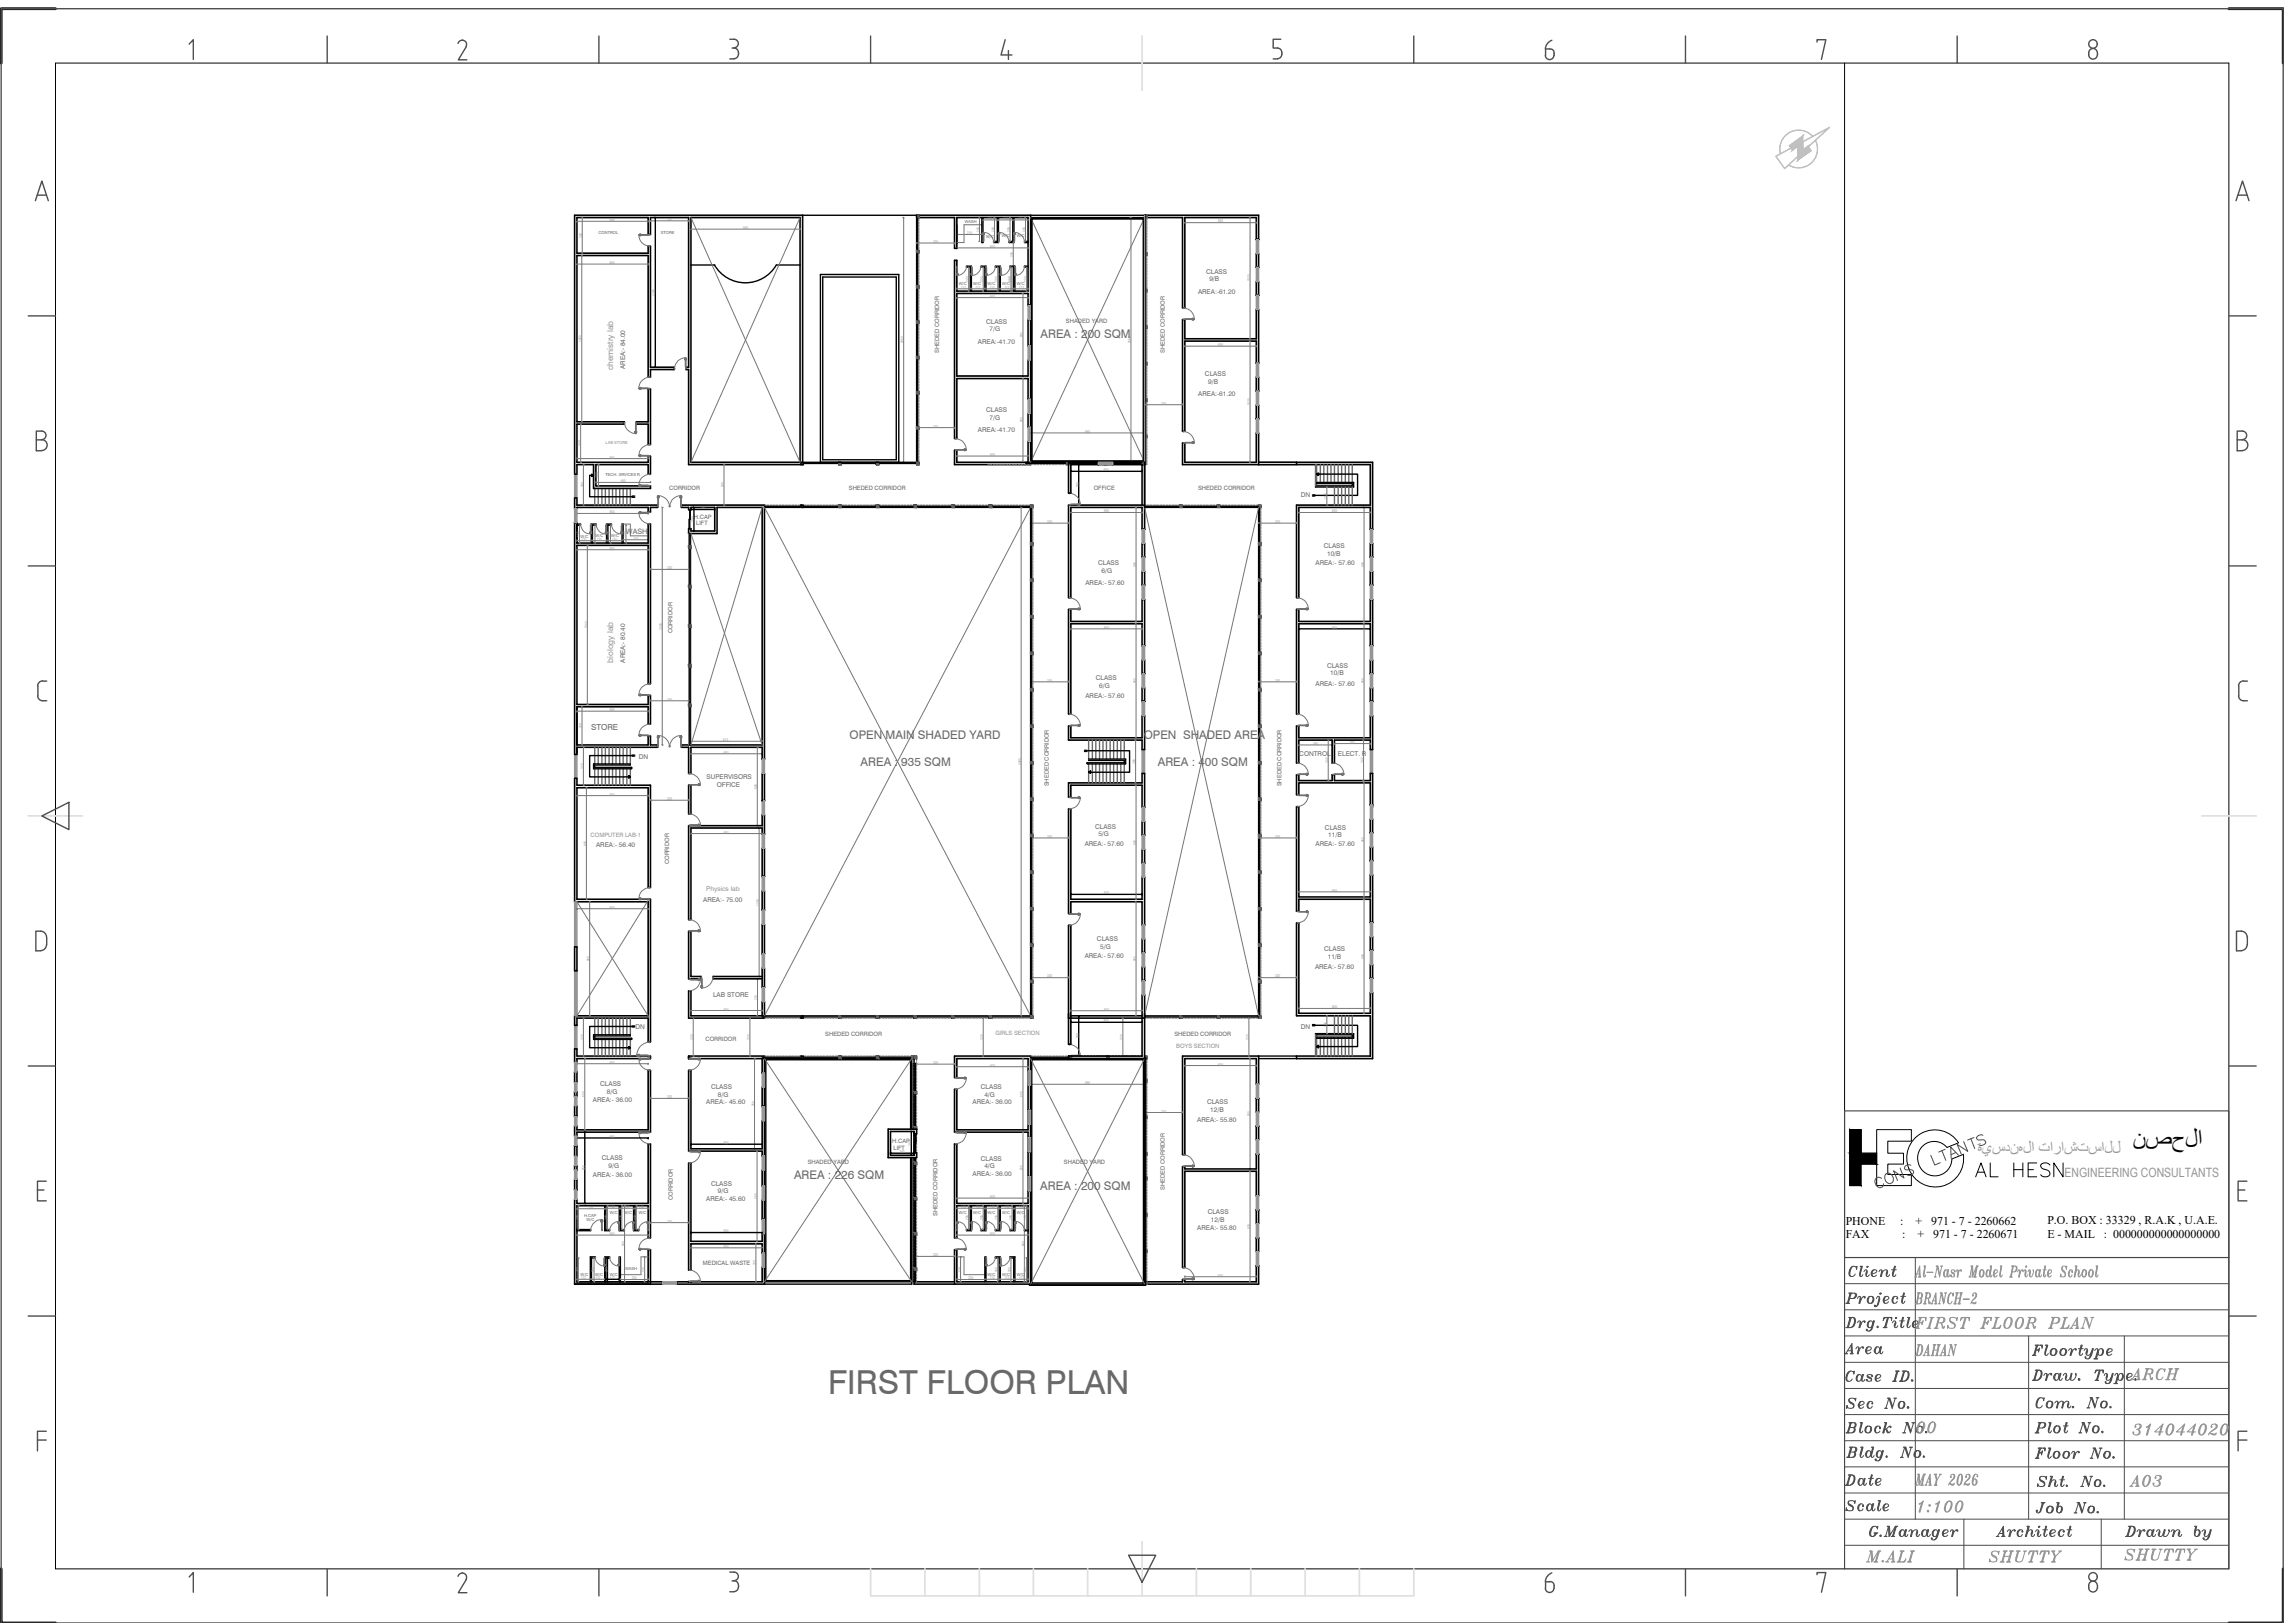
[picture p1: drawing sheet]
<svg xmlns="http://www.w3.org/2000/svg" width="420mm" height="297mm" viewBox="0 0 420 297" stroke-linecap="round" stroke-linejoin="round" font-family="sans-serif">
<defs><g id="words">
<text font-size="7.5" fill="#4c4c4c" x="281.9" y="292.8">6</text>
<text font-size="7.1" fill="#4c4c4c" x="281.9" y="12">6</text>
<text font-size="6" fill="#696969" x="151.6" y="255.2">FIRST FLOOR PLAN</text>
<text font-size="5.7" x="360.9" y="216.6">AL HESN</text>
<text font-size="5.7" fill="#4c4c4c" x="388.4" y="282.9">Drawn by</text>
<g font-size="5.3" fill="#959595">
<text x="349.6" y="244.5">FIRST FLOOR PLAN</text>
<text x="349.6" y="249.4">DAHAN</text>
<text x="350" y="263.5">00</text>
<text x="389.5" y="263.9">314044020</text>
<text x="389.1" y="273.4">A03</text>
<text x="350.3" y="278">1:100</text>
<text x="340.8" y="287.2">M.ALI</text>
<text x="363.4" y="287.2">SHUTTY</text>
<text x="388.1" y="286.8">SHUTTY</text>
</g>
<g font-size="4.9" fill="#4c4c4c">
<text x="336.9" y="249.1">Area</text>
<text x="336.9" y="254">Case ID.</text>
<text x="336.9" y="263.5">Block No.</text>
<text x="337.3" y="258.9">Sec No.</text>
<text x="371.8" y="263.5">Plot No.</text>
<text x="371.8" y="258.9">Com. No.</text>
<text x="371.8" y="268.1">Floor No.</text>
<text x="336.9" y="273">Date</text>
<text x="336.9" y="277.6">Scale</text>
<text x="371.8" y="278">Job No.</text>
</g>
<text font-size="4.9" fill="#959595" x="389.1" y="253.6">ARCH</text>
<text font-size="4.4" x="390.4" y="210">تلحارا</text>
<text font-size="2.9" fill="#959595" x="362" y="210.9">للاستشاراترارهتاراا</text>
<text font-size="2.3" fill="#959595" x="378" y="215.4">ENGINEERING CONSULTANTS</text>
<g font-size="2.2" fill="#696969">
<text x="190.5" y="61.8">AREA : 200 SQM</text>
<text x="155.5" y="135.2">OPEN MAIN SHADED YARD</text>
<text x="209.4" y="135.2">OPEN SHADED AREA</text>
<text x="157.6" y="140.1">AREA : 935 SQM</text>
<text x="212" y="140.1">AREA : 400 SQM</text>
<text x="145.4" y="215.8">AREA : 226 SQM</text>
<text x="190.5" y="217.8">AREA : 200 SQM</text>
</g>
<g font-size="2.2">
<text x="337.9" y="224.1">PHONE</text>
<text x="337.9" y="226.6">FAX</text>
<text x="347.9" y="224.1">:</text>
<text x="348.3" y="226.6">:</text>
<text x="350.7" y="224.1">+</text>
<text x="351" y="226.6">+</text>
<text x="353.5" y="224.1">971 - 7 - 2260662</text>
<text x="353.9" y="226.6">971 - 7 - 2260671</text>
<text x="374.8" y="226.6">E - MAIL</text>
<text x="374.8" y="224.1">P.O. BOX : 33329 , R.A.K , U.A.E.</text>
<text x="385.2" y="226.6">: 000000000000000000</text>
</g>
<g font-size="1.5" fill="#959595">
<text x="112.3" y="67.8" transform="rotate(-90 112.3 67.8)">chemistry lab</text>
<text x="112.2" y="121.3" transform="rotate(-90 112.2 121.3)">biology lab</text>
</g>
<text font-size="1.5" fill="#696969" x="108.2" y="133.6">STORE</text>
<text font-size="1.4" fill="#696969" x="114.6" y="97.7">WASH</text>
<g font-size="1.2" fill="#696969">
<text x="219.3" y="53.8">AREA:-61.20</text>
<text x="220.8" y="50.1">CLASS</text>
<text x="221.4" y="51.5">9/B</text>
<text x="180.6" y="59.2">CLASS</text>
<text x="179" y="62.9">AREA:-41.70</text>
<text x="181.1" y="60.6">7/G</text>
<text x="114.5" y="67.5" transform="rotate(-90 114.5 67.5)">AREA:- 84.00</text>
<text x="220.6" y="68.8">CLASS</text>
<text x="221.2" y="70.2">9/B</text>
<text x="180.6" y="75.4">CLASS</text>
<text x="181.1" y="76.8">7/G</text>
<text x="219.4" y="72.5">AREA:-61.20</text>
<text x="179" y="79.1">AREA:-41.70</text>
<text x="238.2" y="91">DN</text>
<text x="242.4" y="100.3">CLASS</text>
<text x="243" y="101.7">10/B</text>
<text x="198.7" y="107">AREA:- 57.60</text>
<text x="201" y="103.4">CLASS</text>
<text x="201.7" y="104.8">6/G</text>
<text x="240.8" y="103.4">AREA:- 57.60</text>
<text x="114.5" y="121.3" transform="rotate(-90 114.5 121.3)">AREA:- 80.40</text>
<text x="200.6" y="124.5">CLASS</text>
<text x="201.3" y="125.9">6/G</text>
<text x="240.8" y="125.5">AREA:- 57.60</text>
<text x="243" y="122.2">CLASS</text>
<text x="243.5" y="123.6">10/B</text>
<text x="198.7" y="127.7">AREA:- 57.60</text>
<text x="117" y="139">DN</text>
<text x="129.3" y="142.6">SUPERVISORS</text>
<text x="237.9" y="138.3">CONTROL</text>
<text x="244.9" y="138.3">ELECT. R</text>
<text x="131.2" y="144">OFFICE</text>
<text x="109.1" y="155.1">AREA:- 56.40</text>
<text x="198.6" y="154.8">AREA:- 57.60</text>
<text x="200.5" y="151.7">CLASS</text>
<text x="201.1" y="153.1">5/G</text>
<text x="240.8" y="154.9">AREA:- 57.60</text>
<text x="242.6" y="151.9">CLASS</text>
<text x="243.2" y="153.3">11/B</text>
<text x="128.7" y="165">AREA:- 75.00</text>
<text x="200.8" y="172.3">CLASS</text>
<text x="201.4" y="173.7">5/G</text>
<text x="198.6" y="175.4">AREA:- 57.60</text>
<text x="240.7" y="177.3">AREA:- 57.60</text>
<text x="242.4" y="174.1">CLASS</text>
<text x="243.1" y="175.5">11/B</text>
<text x="130.6" y="182.4">LAB STORE</text>
<text x="116.3" y="188.3">DN</text>
<text x="238.2" y="188.2">DN</text>
<text x="108.5" y="201.7">AREA:- 36.00</text>
<text x="109.9" y="198.8">CLASS</text>
<text x="111.1" y="200.2">8/G</text>
<text x="129.3" y="202.1">AREA:- 45.60</text>
<text x="130.2" y="199.3">CLASS</text>
<text x="131.4" y="200.7">8/G</text>
<text x="178.1" y="202.1">AREA:- 36.00</text>
<text x="179.6" y="199.3">CLASS</text>
<text x="180.2" y="200.7">4/G</text>
<text x="221" y="202">CLASS</text>
<text x="221.6" y="203.4">12/B</text>
<text x="219.2" y="205.3">AREA:- 55.80</text>
<text x="108.5" y="215.3">AREA:- 36.00</text>
<text x="110.2" y="212.3">CLASS</text>
<text x="111.4" y="213.7">9/G</text>
<text x="178.1" y="215.3">AREA:- 36.00</text>
<text x="179.6" y="212.5">CLASS</text>
<text x="180.2" y="213.9">4/G</text>
<text x="129.3" y="219.8">AREA:- 45.60</text>
<text x="130.2" y="217">CLASS</text>
<text x="131.4" y="218.4">9/G</text>
<text x="219.2" y="225.1">AREA:- 55.80</text>
<text x="221.1" y="222.2">CLASS</text>
<text x="221.7" y="223.6">12/B</text>
</g>
<text font-size="1.2" fill="#959595" x="129.3" y="163.1">Physics lab</text>
<g font-size="1.1" fill="#696969">
<text x="195.2" y="59.1">SHADED YARD</text>
<text x="171.9" y="64.6" transform="rotate(-90 171.9 64.6)">SHEDED CORRIDOR</text>
<text x="213.3" y="64.6" transform="rotate(-90 213.3 64.6)">SHEDED CORRIDOR</text>
<text x="122.5" y="89.7">CORRIDOR</text>
<text x="155.4" y="89.7">SHEDED CORRIDOR</text>
<text x="200.2" y="89.7">OFFICE</text>
<text x="219.3" y="89.7">SHEDED CORRIDOR</text>
<text x="127" y="94.9">H.CAP</text>
<text x="127.5" y="96.2">LIFT</text>
<text x="123.1" y="115.9" transform="rotate(-90 123.1 115.9)">CORRIDOR</text>
<text x="192" y="143.9" transform="rotate(-90 192 143.9)">SHEDED CORRIDOR</text>
<text x="234.6" y="143.9" transform="rotate(-90 234.6 143.9)">SHEDED CORRIDOR</text>
<text x="122.5" y="158.2" transform="rotate(-90 122.5 158.2)">CORRIDOR</text>
<text x="129.2" y="190.6">CORRIDOR</text>
<text x="151.1" y="189.6">SHEDED CORRIDOR</text>
<text x="215" y="189.6">SHEDED CORRIDOR</text>
<text x="163.4" y="209.2">H.CAP</text>
<text x="147.9" y="213">SHADED YARD</text>
<text x="163.6" y="210.4">LIFT</text>
<text x="194.8" y="213">SHADED YARD</text>
<text x="123.2" y="219.6" transform="rotate(-90 123.2 219.6)">CORRIDOR</text>
<text x="213.3" y="217.8" transform="rotate(-90 213.3 217.8)">SHEDED CORRIDOR</text>
<text x="171.6" y="222.5" transform="rotate(-90 171.6 222.5)">SHEDED CORRIDOR</text>
<text x="128.7" y="231.6">MEDICAL WASTE</text>
</g>
<g font-size="1.1" fill="#959595">
<text x="108.1" y="153.1">COMPUTER LAB-1</text>
<text x="182.2" y="189.4">GIRLS SECTION</text>
<text x="215.3" y="191.7">BOYS SECTION</text>
</g>
<g font-size=".8" fill="#696969">
<text x="176.6" y="40.9">WASH</text>
<text x="109.6" y="42.8">CONTROL</text>
<text x="121" y="42.8">STORE</text>
<text x="180.6" y="43.5">W/C</text>
<text x="183.4" y="43.5">W/C</text>
<text x="186.1" y="43.4">W/C</text>
<text x="175.5" y="52.2">W/C</text>
<text x="178.2" y="52.2">W/C</text>
<text x="180.8" y="52.2">W/C</text>
<text x="183.5" y="52.2">W/C</text>
<text x="186.1" y="52.2">W/C</text>
<text x="110.9" y="87.1">TECH. SRVICES R.</text>
<text x="106.3" y="98.4">W/C</text>
<text x="109.1" y="98.4">W/C</text>
<text x="111.9" y="98.4">W/C</text>
<text x="106.9" y="222.7">H.CAP</text>
<text x="107.4" y="223.4">W/C</text>
<text x="111.6" y="222.2">W/C</text>
<text x="114.3" y="222.2">W/C</text>
<text x="116.9" y="222.2">W/C</text>
<text x="175.5" y="222.2">W/C</text>
<text x="178.2" y="222.2">W/C</text>
<text x="180.8" y="222.2">W/C</text>
<text x="183.5" y="222.2">W/C</text>
<text x="186.1" y="222.2">W/C</text>
<text x="106.3" y="233.5">W/C</text>
<text x="109" y="233.5">W/C</text>
<text x="111.6" y="233.5">W/C</text>
<text x="114.5" y="232.4">WASH</text>
<text x="180.8" y="233.5">W/C</text>
<text x="183.5" y="233.5">W/C</text>
<text x="186.1" y="233.5">W/C</text>
</g>
<text font-size=".8" fill="#959595" x="110.9" y="81.3">LAB STORE</text>
<g font-size=".7" fill="#959595">
<text x="111.7" y="40.5">600</text>
<text x="122.1" y="40.4">320</text>
<text x="136.1" y="41.9">920</text>
<text x="180.8" y="40.2">120</text>
<text x="183.6" y="40.2">120</text>
<text x="186.5" y="40.2">120</text>
<text x="223" y="40.7">600</text>
<text x="106.6" y="43.5" transform="rotate(-90 106.6 43.5)">300</text>
<text x="170.8" y="44.5">320</text>
<text x="177" y="42.9">210</text>
<text x="179.3" y="42.4" transform="rotate(-90 179.3 42.4)">200</text>
<text x="181.3" y="45.4">600</text>
<text x="182.1" y="42.4" transform="rotate(-90 182.1 42.4)">200</text>
<text x="184.9" y="42.4" transform="rotate(-90 184.9 42.4)">200</text>
<text x="185.5" y="47" transform="rotate(-90 185.5 47)">200</text>
<text x="187.7" y="42.4" transform="rotate(-90 187.7 42.4)">200</text>
<text x="111.7" y="48.3">600</text>
<text x="175.9" y="52.9">112</text>
<text x="177.3" y="51.5" transform="rotate(-90 177.3 51.5)">200</text>
<text x="178.6" y="52.9">112</text>
<text x="180" y="51.5" transform="rotate(-90 180 51.5)">200</text>
<text x="181.2" y="52.9">112</text>
<text x="182.7" y="51.5" transform="rotate(-90 182.7 51.5)">200</text>
<text x="183.9" y="52.9">112</text>
<text x="185.1" y="51.5" transform="rotate(-90 185.1 51.5)">200</text>
<text x="186.6" y="52.9">112</text>
<text x="188" y="51.5" transform="rotate(-90 188 51.5)">200</text>
<text x="228.9" y="51.5" transform="rotate(-90 228.9 51.5)">1020</text>
<text x="119.9" y="54.1" transform="rotate(-90 119.9 54.1)">1260</text>
<text x="181.3" y="54.5">600</text>
<text x="106.5" y="62.6" transform="rotate(-90 106.5 62.6)">1400</text>
<text x="165.4" y="62.8" transform="rotate(-90 165.4 62.8)">2060</text>
<text x="187.3" y="61.8" transform="rotate(-90 187.3 61.8)">695</text>
<text x="207.1" y="62.8" transform="rotate(-90 207.1 62.8)">2060</text>
<text x="223" y="63.3">600</text>
<text x="187.3" y="77.3" transform="rotate(-90 187.3 77.3)">695</text>
<text x="212.6" y="74.1">320</text>
<text x="228.9" y="74.2" transform="rotate(-90 228.9 74.2)">1020</text>
<text x="106.3" y="81.6" transform="rotate(-90 106.3 81.6)">320</text>
<text x="111.7" y="83.9">600</text>
<text x="170.8" y="78.3">320</text>
<text x="181.3" y="83.5">600</text>
<text x="198.7" y="79.2">960</text>
<text x="106.8" y="89.2" transform="rotate(-90 106.8 89.2)">340</text>
<text x="109.5" y="87.4" transform="rotate(-90 109.5 87.4)">180</text>
<text x="113.7" y="88.3">460</text>
<text x="132.5" y="89.2" transform="rotate(-90 132.5 89.2)">340</text>
<text x="197.5" y="89.2" transform="rotate(-90 197.5 89.2)">340</text>
<text x="202.1" y="86.2">600</text>
<text x="111.7" y="94">600</text>
<text x="127" y="95.5" transform="rotate(-90 127 95.5)">200</text>
<text x="128.2" y="93.2">200</text>
<text x="191.7" y="95.7">320</text>
<text x="202.1" y="93.8">600</text>
<text x="233.4" y="95.7">320</text>
<text x="242.9" y="91.3" transform="rotate(-90 242.9 91.3)">150</text>
<text x="243.9" y="93.8">600</text>
<text x="106.1" y="98.2" transform="rotate(-90 106.1 98.2)">150</text>
<text x="106.5" y="99">120</text>
<text x="108.9" y="98.2" transform="rotate(-90 108.9 98.2)">150</text>
<text x="109.3" y="99">120</text>
<text x="111.7" y="100.6">600</text>
<text x="111.8" y="98.2" transform="rotate(-90 111.8 98.2)">150</text>
<text x="112.1" y="99">120</text>
<text x="114.6" y="98.2" transform="rotate(-90 114.6 98.2)">150</text>
<text x="116" y="98.8">210</text>
<text x="122.1" y="104.2">320</text>
<text x="208" y="103.7" transform="rotate(-90 208 103.7)">960</text>
<text x="249.7" y="103.7" transform="rotate(-90 249.7 103.7)">960</text>
<text x="107.5" y="115" transform="rotate(-90 107.5 115)">1340</text>
<text x="121.2" y="115.2" transform="rotate(-90 121.2 115.2)">2000</text>
<text x="202.1" y="115.1">600</text>
<text x="243.9" y="115.1">600</text>
<text x="191.7" y="124.8">320</text>
<text x="208" y="125" transform="rotate(-90 208 125)">960</text>
<text x="233.4" y="124.8">320</text>
<text x="249.7" y="125" transform="rotate(-90 249.7 125)">960</text>
<text x="111.7" y="130.2">600</text>
<text x="122.1" y="128.3">320</text>
<text x="106.5" y="133.3" transform="rotate(-90 106.5 133.3)">320</text>
<text x="132.4" y="135.6">613</text>
<text x="132.5" y="138">600</text>
<text x="240.4" y="136.3">280</text>
<text x="247.1" y="136.1">300</text>
<text x="106.8" y="140.7" transform="rotate(-90 106.8 140.7)">320</text>
<text x="186.9" y="140" transform="rotate(-90 186.9 140)">4280</text>
<text x="207.9" y="139.8" transform="rotate(-90 207.9 139.8)">360</text>
<text x="243.2" y="139.6" transform="rotate(-90 243.2 139.6)">340</text>
<text x="249.6" y="139.6" transform="rotate(-90 249.6 139.6)">340</text>
<text x="111.7" y="145.6">600</text>
<text x="122.1" y="146.5">320</text>
<text x="138.6" y="144.4" transform="rotate(-90 138.6 144.4)">660</text>
<text x="107.4" y="154.8" transform="rotate(-90 107.4 154.8)">940</text>
<text x="132.5" y="152.6">600</text>
<text x="191.7" y="153.3">320</text>
<text x="208" y="154.6" transform="rotate(-90 208 154.6)">960</text>
<text x="233.4" y="153.3">320</text>
<text x="249.7" y="154.2" transform="rotate(-90 249.7 154.2)">960</text>
<text x="111.7" y="166.3">600</text>
<text x="139" y="165.8" transform="rotate(-90 139 165.8)">1250</text>
<text x="202.1" y="163.6">600</text>
<text x="243.9" y="163.2">600</text>
<text x="107.9" y="175.9" transform="rotate(-90 107.9 175.9)">960</text>
<text x="191.7" y="178.9">320</text>
<text x="208" y="175.9" transform="rotate(-90 208 175.9)">960</text>
<text x="233.4" y="178.9">320</text>
<text x="249.7" y="175.5" transform="rotate(-90 249.7 175.5)">960</text>
<text x="132.5" y="184.9">600</text>
<text x="138.6" y="183" transform="rotate(-90 138.6 183)">310</text>
<text x="202.1" y="185">600</text>
<text x="243.9" y="184.5">600</text>
<text x="106.8" y="190.3" transform="rotate(-90 106.8 190.3)">320</text>
<text x="126.9" y="190.3" transform="rotate(-90 126.9 190.3)">320</text>
<text x="137.3" y="190.3" transform="rotate(-90 137.3 190.3)">320</text>
<text x="180" y="190.3" transform="rotate(-90 180 190.3)">320</text>
<text x="197.5" y="190.1" transform="rotate(-90 197.5 190.1)">340</text>
<text x="202.1" y="187.1">600</text>
<text x="205.6" y="190.3" transform="rotate(-90 205.6 190.3)">320</text>
<text x="228.6" y="190.3" transform="rotate(-90 228.6 190.3)">320</text>
<text x="242.9" y="188" transform="rotate(-90 242.9 188)">150</text>
<text x="111.7" y="194.7">600</text>
<text x="170.8" y="194.8">320</text>
<text x="181.3" y="195.2">600</text>
<text x="223" y="195">600</text>
<text x="107.1" y="200.7" transform="rotate(-90 107.1 200.7)">600</text>
<text x="122.1" y="201">320</text>
<text x="138.1" y="202.5" transform="rotate(-90 138.1 202.5)">760</text>
<text x="187.3" y="200.7" transform="rotate(-90 187.3 200.7)">600</text>
<text x="198.7" y="198.4">960</text>
<text x="212.6" y="203.6">320</text>
<text x="111.7" y="208.3">600</text>
<text x="132.5" y="209.4">600</text>
<text x="166.8" y="209.7" transform="rotate(-90 166.8 209.7)">200</text>
<text x="228.9" y="204.3" transform="rotate(-90 228.9 204.3)">930</text>
<text x="107.1" y="214.2" transform="rotate(-90 107.1 214.2)">600</text>
<text x="164.7" y="211.1">200</text>
<text x="187.3" y="214.2" transform="rotate(-90 187.3 214.2)">600</text>
<text x="107.7" y="221.2">234</text>
<text x="111.7" y="221.1">112</text>
<text x="114.3" y="221.1">112</text>
<text x="117" y="221.1">112</text>
<text x="138.6" y="219.4" transform="rotate(-90 138.6 219.4)">760</text>
<text x="175.9" y="221.1">112</text>
<text x="178.6" y="221.1">112</text>
<text x="181.2" y="221.1">112</text>
<text x="181.3" y="219.3">600</text>
<text x="183.9" y="221.1">112</text>
<text x="186.6" y="221.1">112</text>
<text x="105.9" y="223.3" transform="rotate(-90 105.9 223.3)">200</text>
<text x="111.2" y="223.3" transform="rotate(-90 111.2 223.3)">200</text>
<text x="111.7" y="226">600</text>
<text x="113.8" y="223.3" transform="rotate(-90 113.8 223.3)">200</text>
<text x="116.5" y="223.3" transform="rotate(-90 116.5 223.3)">200</text>
<text x="122.1" y="223.8">320</text>
<text x="132.5" y="225.5">600</text>
<text x="177.3" y="223.3" transform="rotate(-90 177.3 223.3)">200</text>
<text x="180" y="223.3" transform="rotate(-90 180 223.3)">200</text>
<text x="181.3" y="226">600</text>
<text x="182.7" y="223.3" transform="rotate(-90 182.7 223.3)">200</text>
<text x="185.3" y="223.3" transform="rotate(-90 185.3 223.3)">200</text>
<text x="188" y="223.3" transform="rotate(-90 188 223.3)">200</text>
<text x="228.9" y="224.9" transform="rotate(-90 228.9 224.9)">930</text>
<text x="105.9" y="232.9" transform="rotate(-90 105.9 232.9)">200</text>
<text x="108.8" y="232.9" transform="rotate(-90 108.8 232.9)">200</text>
<text x="111.2" y="232.9" transform="rotate(-90 111.2 232.9)">200</text>
<text x="114.3" y="228.1" transform="rotate(-90 114.3 228.1)">640</text>
<text x="118" y="232.8" transform="rotate(-90 118 232.8)">210</text>
<text x="132.5" y="228.4">600</text>
<text x="138.4" y="231.5" transform="rotate(-90 138.4 231.5)">320</text>
<text x="170.8" y="229.9">320</text>
<text x="175.8" y="232.8" transform="rotate(-90 175.8 232.8)">210</text>
<text x="182.7" y="232.9" transform="rotate(-90 182.7 232.9)">200</text>
<text x="185.1" y="232.9" transform="rotate(-90 185.1 232.9)">200</text>
<text x="187.5" y="228.1" transform="rotate(-90 187.5 228.1)">640</text>
<text x="188" y="232.9" transform="rotate(-90 188 232.9)">200</text>
<text x="223" y="233.7">600</text>
<text x="106.4" y="234.1">112</text>
<text x="109" y="234.1">112</text>
<text x="111.7" y="234.1">112</text>
<text x="115.7" y="234.1">234</text>
<text x="177.3" y="234.1">234</text>
<text x="181.2" y="234.1">112</text>
<text x="183.9" y="234.1">112</text>
<text x="186.6" y="234.1">112</text>
</g>
</g></defs>
<!-- layer: AM_BOR -->
<path d="M10.2 1.6h-10v9.9M408.1 1.6h9.9v9.9M.2 287.1v9.9h10M418 287.1v9.9h-9.9" fill="none" stroke="#000" stroke-width=".51"/>
<!-- layer: 0 -->
<g fill="none" stroke="#000" stroke-width=".18">
<path d="M10.2 11.5h397.9v275.6h-397.9zM119.9 39.7l.2 .2M119.9 67.1l.2 .2M126.6 93.2l-.2 .1M127 97.1l.1 .2M127 92.8l.1 .1M130.9 93.2l-.1 .1M196.1 86.2l-.1 .1M197.4 92.4l.2 .1M197.4 84.9l.2 .2M209.2 86.2l-.2 .1M237.9 115l-.2 .2"/>
<path d="M250.9 115l-.1 .2M196.1 163.6l-.1 .2M209.2 163.6l-.2 .2M196.1 187l-.1 .2M197.4 193.2l.2 .2M197.4 185.8l.2 .2M209.2 187l-.2 .2M105.7 208.2l-.2 .2M107 207.1l.1 .2M118.7 208.2l-.1 .2M126.6 209.3l-.2 .2M139.6 209.3l-.2 .2"/>
<path d="M163.1 211l-.2 .1M166.8 207l.1 .2M166.8 211.4l.1 .1M167.4 211l-.1 .1M338.6 206.7h2.1v4.4h2.9v-4.4h6.3v2.2h-4.3v2.2h2.9v1.9h-2.9v2h4.3v2h-6.3v-4h-2.9v4h-2.1zM343.6 211.1v1.9M356.4 210a3.1 3.1 0 0 0-4.6 0 3.1 3.1 0 0 0 .5 4.6 3.1 3.1 0 0 0 3.3 .3 3.1 3.1 0 0 0 1.7-2.8M358.5 209.1a5.1 5.1 0 0 0-6.7-1.7 5.1 5.1 0 0 0-2.3 6.5M358.6 209.2l-2.2 .8M359.4 211.2a5.2 5.2 0 0 1-3.8 5.9 5.2 5.2 0 0 1-6.1-3.2M359.5 211.3l-2.2 .8M107 220.2l.1 .1"/>
<path d="M111 234.1l-.2 .1M111.1 230.2l.2 .1M111.1 234.5l.2 .2M113.5 234.1l-.2 .1M126.6 225.5l-.2 .2M139.6 225.5l-.2 .2"/>
</g>
<!-- layer: AM_BOR -->
<g fill="none" stroke="#e1e1e1" stroke-width=".34">
<path d="M209.1 6.6v9.9M5.2 149.3h9.9M403.1 149.3h9.9M159.4 287.1v5h99.4v-5M169.3 287.1v5M179.3 287.1v5M189.2 287.1v5M199.1 287.1v5M209.1 282.1v10M219 287.1v5M229 287.1v5M238.9 287.1v5"/>
<path d="M248.9 287.1v5"/>
</g>
<g fill="none" stroke="#4c4c4c" stroke-width=".25">
<path d="M.2 1.6h417.8v295.4h-417.8zM34.6 8.1l.8-.8v3.6M59.9 6.6v4.9M84.6 7.4a.78 .78 0 0 1 .7 1.1M84.7 7.4a.83 .83 0 0 0-.8 .6M85.3 8.6l-1.4 2.4h1.6M109.6 6.6v4.9M133.6 7.2h.8M133.6 10.8h.8M134 8.8h.4M134.4 7.2a.78 .78 0 0 1 .8 .8 .78 .78 0 0 1-.8 .7M134.4 8.8a.78 .78 0 0 1 .8 .8"/>
<path d="M135.2 10a.78 .78 0 0 1-.8 .7M135.2 9.6v.4M159.4 6.6v4.9M184 7.3l-.7 2.8h2M184.6 9.3v1.6M233.1 10.8h.8M234.5 7.2h-1.4v1.6h.8a.78 .78 0 0 1 .8 .8M234.7 10a.78 .78 0 0 1-.8 .7M234.7 9.6v.4M258.8 6.6v4.9M308.6 6.6v4.9M332.7 7.7v-.4h1.6l-.8 3.6"/>
<path d="M358.3 6.6v4.9M382.4 9.7a.78 .78 0 0 1 .8-.8 .78 .78 0 0 1 .8 .8M382.4 10a.78 .78 0 0 0 .8 .8 .78 .78 0 0 0 .8-.8M382.4 9.7v.4M384 9.7v.4M6.5 36.7l1.2-3.6 1.1 3.6M6.8 35.7h1.7M409.4 36.7l1.1-3.6 1.2 3.6M409.7 35.7h1.7M5.2 57.8h5M408.1 57.8h4.9M6.6 80.5h1.1"/>
<path d="M7.6 82.5a.99 .99 0 0 0 1-1 .99 .99 0 0 0-1-1 .78 .78 0 0 0 .8-.8 .78 .78 0 0 0-.8-.8h-1v3.6h1.1M409.6 80.5h.9M410.5 82.5a.99 .99 0 0 0 1-1 .99 .99 0 0 0-1-1 .78 .78 0 0 0 .8-.8 .78 .78 0 0 0-.8-.8h-.9v3.6h.9M5.2 103.6h5M408.1 103.6h4.9M6.9 127.3a.91 .91 0 0 0 .9 1h.8M6.9 125.5v1.9M7.8 124.6a.91 .91 0 0 0-.9 .9M7.8 124.7h.8M409.8 127.3a.91 .91 0 0 0 .9 1M409.9 125.5v1.9M410.7 124.6a.91 .91 0 0 0-.9 .9"/>
<path d="M410.8 128.3h.6M410.8 124.7h.6M7.7 149.3l4.9-2.5v5zM7.4 170.4a1.08 1.08 0 0 1 1.1 1.1M7.5 170.4h-.9v3.6h.9M8.5 172.9a1.08 1.08 0 0 1-1.1 1.1M8.6 171.5v1.4M411.4 171.5a1.08 1.08 0 0 0-1.1-1.1h-.9v3.6h.9M411.4 171.5v1.4a1.08 1.08 0 0 1-1.1 1.1M5.2 195.1h5M408.1 195.1h4.9M6.9 217.8h1.1"/>
<path d="M8.5 216.2h-1.6v3.6h1.6M409.7 217.8h1.3M411.4 216.2h-1.7v3.6h1.7M5.2 240.9h5M408.1 240.9h4.9M6.9 263.6h1.6M8.5 261.9h-1.6v3.6M409.7 263.6h1.7M411.4 261.9h-1.7v3.6M34.6 288.6l.8-.8v3.6M59.9 287.1v5M84.6 287.9a.78 .78 0 0 1 .7 1.2"/>
<path d="M84.7 287.9a.83 .83 0 0 0-.8 .6M85.3 289.1l-1.4 2.4h1.6M109.6 287.1v5M133.6 287.7h.8M133.6 291.3h.8M134 289.3h.4M134.4 287.7a.78 .78 0 0 1 .8 .8 .78 .78 0 0 1-.8 .8 .78 .78 0 0 1 .8 .8M135.2 290.5a.78 .78 0 0 1-.8 .8M135.2 290.1v.4M206.6 284.6h5l-2.5 5zM308.6 287.1v5M332.7 288.2v-.4h1.6l-.8 3.6"/>
<path d="M358.3 287.1v5M384 290.2a.78 .78 0 0 0-.8-.8 .78 .78 0 0 0-.8 .8 .83 .83 0 0 0 .5 1.1 .83 .83 0 0 0 1.1-.7M384 290.2v.4"/>
<circle cx="383.2" cy="8.1" r=".78"/>
<circle cx="383.2" cy="288.6" r=".78"/>
</g>
<!-- layer: TITLE -->
<path d="M337.7 11.5v275.6" fill="none" stroke="#000" stroke-width=".18"/>
<!-- layer: ARC-FRAM -->
<path d="M325.1 28.6l9.8-5.3-8.2 7.5zM331.8 24.9a3.5 3.5 0 0 0-4.1-.7 3.5 3.5 0 0 0-1.8 3.9M332.3 25.6a3.5 3.5 0 0 1-.7 4.2 3.5 3.5 0 0 1-4.2 .4" fill="none" stroke="#bebebe" stroke-width=".21"/>
<g fill="#bebebe" stroke="#bebebe" stroke-width=".18">
<path d="M327.6 26.7l.6 .8 1.8-2.6zM330 24.9l-.9 1.9-.9 .7zM330 24.9l-.9 1.9 1 .6zM329.1 26.8l1 .6-1 1.9zM330.1 27.4l-1 1.9 1.9-2.6zM331 26.7l.6 .9-2.5 1.7z"/>
<path d="M327.6 26.7l.6 .8 1.8-2.6zM330 24.9l-.9 1.9-.9 .7zM330 24.9l-.9 1.9 1 .6zM329.1 26.8l1 .6-1 1.9zM330.1 27.4l-1 1.9 1.9-2.6zM331 26.7l.6 .9-2.5 1.7z"/>
</g>
<!-- layer: DOOW WIN -->
<g fill="none" stroke="#959595" stroke-width=".25">
<path d="M188.2 55.9v2.6M188.4 55.9v2.6M188.5 55.9v2.6M188.7 55.9v2.6M230 43.8v2.6M230 48.9v2.6M230 54v2.7M230.1 43.8v2.6M230.1 48.9v2.6M230.1 54v2.7M230.3 43.8v2.6M230.3 48.9v2.6"/>
<path d="M230.3 54v2.7M230.4 43.8v2.6M230.4 48.9v2.6M230.4 54v2.7M188.2 63.3v2.6M188.2 73.1v2.6M188.2 78.2v2.6M188.4 63.3v2.6M188.4 73.1v2.6M188.4 78.2v2.6M188.5 63.3v2.6M188.5 73.1v2.6"/>
<path d="M188.5 78.2v2.6M188.7 63.3v2.6M188.7 73.1v2.6M188.7 78.2v2.6M230 66.4v2.6M230 71.6v2.6M230 76.7v2.6M230.1 66.4v2.6M230.1 71.6v2.6M230.1 76.7v2.6M230.3 66.4v2.6M230.3 71.6v2.6"/>
<path d="M230.3 76.7v2.6M230.4 66.4v2.6M230.4 71.6v2.6M230.4 76.7v2.6M105.2 86.8v4.3M105.2 93.1v2.6M105.4 86.8v4.3M105.4 93.1v2.6M105.5 86.8v4.3M105.5 93.1v2.6M105.6 86.8v4.3M105.6 93.1v2.6"/>
<path d="M201.1 85h2.6M201.1 84.9h2.6M201.1 84.6h2.6M201.1 84.8h2.6M209.1 96.9v2.6M209.3 96.9v2.6M209.4 96.9v2.6M209.6 96.9v2.6M250.9 96.9v2.6M251 96.9v2.6M251.1 96.9v2.6M251.3 96.9v2.6"/>
<path d="M209.1 102v2.6M209.1 107.1v2.6M209.1 118.2v2.6M209.3 102v2.6M209.3 107.1v2.6M209.3 118.2v2.6M209.4 102v2.6M209.4 107.1v2.6M209.4 118.2v2.6M209.6 102v2.6M209.6 107.1v2.6M209.6 118.2v2.6"/>
<path d="M250.9 102v2.6M250.9 107.1v2.6M250.9 118.2v2.6M251 102v2.6M251 107.1v2.6M251 118.2v2.6M251.1 102v2.6M251.1 107.1v2.6M251.1 118.2v2.6M251.3 102v2.6M251.3 107.1v2.6M251.3 118.2v2.6"/>
<path d="M105.2 138.1v4.3M105.4 138.1v4.3M105.5 138.1v4.3M105.6 138.1v4.3M139.5 138.9v2.6M139.7 138.9v2.6M139.8 138.9v2.6M140 138.9v2.6M209.1 123.3v2.6M209.1 128.4v2.6M209.1 137.2v4.3M209.3 123.3v2.6"/>
<path d="M209.3 128.4v2.6M209.3 137.2v4.3M209.4 123.3v2.6M209.4 128.4v2.6M209.4 137.2v4.3M209.6 123.3v2.6M209.6 128.4v2.6M209.6 137.2v4.3M250.9 123.3v2.6M250.9 128.4v2.6M250.9 137.2v4.3M251 123.3v2.6"/>
<path d="M251 128.4v2.6M251 137.2v4.3M251.1 123.3v2.6M251.1 128.4v2.6M251.1 137.2v4.3M251.3 123.3v2.6M251.3 128.4v2.6M251.3 137.2v4.3M139.5 146.5v2.6M139.5 152.7v2.6M139.7 146.5v2.6M139.7 152.7v2.6"/>
<path d="M139.8 146.5v2.6M139.8 152.7v2.6M140 146.5v2.6M140 152.7v2.6M209.1 147.7v2.7M209.1 152.9v2.6M209.1 158v2.6M209.3 147.7v2.7M209.3 152.9v2.6M209.3 158v2.6M209.4 147.7v2.7M209.4 152.9v2.6"/>
<path d="M209.4 158v2.6M209.6 147.7v2.7M209.6 152.9v2.6M209.6 158v2.6M250.9 147.3v2.6M250.9 152.4v2.6M250.9 157.6v2.5M251 147.3v2.6M251 152.4v2.6M251 157.6v2.5M251.1 147.3v2.6M251.1 152.4v2.6"/>
<path d="M251.1 157.6v2.5M251.3 147.3v2.6M251.3 152.4v2.6M251.3 157.6v2.5M105.2 165v8.3M105.2 177.7v8.2M105.4 165v8.3M105.4 177.7v8.2M105.5 165v8.3M105.5 177.7v8.2M105.6 165v8.3M105.6 177.7v8.2"/>
<path d="M139.5 160.4v2.7M139.5 166.6v2.6M139.5 174.6v2.6M139.7 160.4v2.7M139.7 166.6v2.6M139.7 174.6v2.6M139.8 160.4v2.7M139.8 166.6v2.6M139.8 174.6v2.6M140 160.4v2.7M140 166.6v2.6M140 174.6v2.6"/>
<path d="M209.1 169.3v2.6M209.1 174.4v2.6M209.1 179.5v2.6M209.3 169.3v2.6M209.3 174.4v2.6M209.3 179.5v2.6M209.4 169.3v2.6M209.4 174.4v2.6M209.4 179.5v2.6M209.6 169.3v2.6M209.6 174.4v2.6M209.6 179.5v2.6"/>
<path d="M250.9 168.9v2.5M250.9 173.9v2.7M250.9 179.1v2.6M251 168.9v2.5M251 173.9v2.7M251 179.1v2.6M251.1 168.9v2.5M251.1 173.9v2.7M251.1 179.1v2.6M251.3 168.9v2.5M251.3 173.9v2.7M251.3 179.1v2.6"/>
<path d="M105.2 187.6v4.4M105.2 194.4v1.8M105.2 198.1v1.7M105.4 187.6v4.4M105.4 194.4v1.8M105.4 198.1v1.7M105.5 187.6v4.4M105.5 194.4v1.8M105.5 198.1v1.7M105.6 187.6v4.4M105.6 194.4v1.8M105.6 198.1v1.7"/>
<path d="M139.5 180.7v2.6M139.5 196.4v2.6M139.7 180.7v2.6M139.7 196.4v2.6M139.8 180.7v2.6M139.8 196.4v2.6M140 180.7v2.6M140 196.4v2.6M188.2 196v2.6M188.4 196v2.6M188.5 196v2.6M188.7 196v2.6"/>
<path d="M230 198.4v2.6M230.1 198.4v2.6M230.3 198.4v2.6M230.4 198.4v2.6M105.2 200.6v1.8M105.2 204.3v1.8M105.2 207.9v1.8M105.2 211.6v1.7M105.2 214.1v1.7M105.2 217.8v1.7M105.4 200.6v1.8M105.4 204.3v1.8"/>
<path d="M105.4 207.9v1.8M105.4 211.6v1.7M105.4 214.1v1.7M105.4 217.8v1.7M105.5 200.6v1.8M105.5 204.3v1.8M105.5 207.9v1.8M105.5 211.6v1.7M105.5 214.1v1.7M105.5 217.8v1.7M105.6 200.6v1.8M105.6 204.3v1.8"/>
<path d="M105.6 207.9v1.8M105.6 211.6v1.7M105.6 214.1v1.7M105.6 217.8v1.7M139.5 202.5v2.6M139.5 211.5v2.7M139.5 217v2.7M139.7 202.5v2.6M139.7 211.5v2.7M139.7 217v2.7M139.8 202.5v2.6M139.8 211.5v2.7"/>
<path d="M139.8 217v2.7M140 202.5v2.6M140 211.5v2.7M140 217v2.7M188.2 203.2v2.6M188.2 208.2v2.6M188.2 215.3v2.7M188.4 203.2v2.6M188.4 208.2v2.6M188.4 215.3v2.7M188.5 203.2v2.6M188.5 208.2v2.6"/>
<path d="M188.5 215.3v2.7M188.7 203.2v2.6M188.7 208.2v2.6M188.7 215.3v2.7M230 203.5v2.6M230 208.6v2.6M230 218.8v2.6M230.1 203.5v2.6M230.1 208.6v2.6M230.1 218.8v2.6M230.3 203.5v2.6M230.3 208.6v2.6"/>
<path d="M230.3 218.8v2.6M230.4 203.5v2.6M230.4 208.6v2.6M230.4 218.8v2.6M121.3 234.6h2.6M121.3 234.8h2.6M121.3 235h2.6M121.3 234.9h2.6M139.5 223.2v2.6M139.5 229.3v2.6M139.7 223.2v2.6M139.7 229.3v2.6"/>
<path d="M139.8 223.2v2.6M139.8 229.3v2.6M140 223.2v2.6M140 229.3v2.6M230 223.9v2.7M230 229.1v2.6M230.1 223.9v2.7M230.1 229.1v2.6M230.3 223.9v2.7M230.3 229.1v2.6M230.4 223.9v2.7M230.4 229.1v2.6"/>
</g>
<!-- layer: ARC_WALL -->
<g fill="none" stroke="#000" stroke-width=".3">
<path d="M105.2 39.4h41.7v45.6h-20.8v-17.4h-.5v-.4h.5v-27.4h-7v3.1h-.4v-3.1h-13.1v6.5h13.1v-1.2h.4v22.1h4.3v.4h-4.3v1.4h-.4v-22.2h-13.1v30.4h8.7v.4h-8.7v7h13.1v-1.1h.4v3.3h-.4v-1.8h-9.6v3.9h10v.5h-10.4v-4.4h-3.1v1.8h-.4zM126.5 39.8h20v44.8h-20zM167.8 39.4h20.9v16.5h-.5h.5h-.5v-2.2h-13v15.1h13v-2.9h.5v7.2h-.5h.5h-.5v-3.8h-13v10.9h-.4v-32.5h.4v5.6h13v-13.5h-13v5.7h-.4v-5.7h-7M209.6 39.4h20.8v4.4h-.4h.4h-.4v-4h-13.1v16.5h-.4v-16.5h-6.9M188.2 58.5h.5v4.8h-.5h.5h-.5zM216.5 58.5h.4v3.5h13.1v-5.3h.4v9.7h-.4h.4h-.4v-4h-13.1v16.5h-.4zM230 51.5h.4v2.5h-.4h.4h-.4zM230 46.4h.4v2.5h-.4h.4h-.4zM118.7 71.2h.4v10.2h-.4v-3.8h-2.2v-.4h2.2zM188.2 75.7h.5v2.5h-.5h.5h-.5zM230 74.2h.4v2.5h-.4h.4h-.4zM230 69h.4v2.6h-.4h.4h-.4z"/>
<path d="M105.2 95.7h.4h-.4h.4v3.7h13.1v-3.5h.4v29.2h-.4v-25.3h-13.1v29.1h13.1v-1.6h.4v5.2h-.4v-3.1h-13.1v6.9h13.1v-1.6h.4v1.6h1.3v.5h-14.8v1.3h-.4zM105.2 91.1h.4v1.3h14.8v.5h-1.3v.8h-.4v-.8h-13.1v.2h-.4zM124.8 92.4h15.2v46.5h-.5h.5h-.5v-2.1h-13v4.7h-.4v-4.7h-1.3v-.5h14.7v-43.4h-8.2v4.7h-5.2v-.8h.4v.4h4.4v-4.3h-4.4v.4h-.4v-.4h-1.3zM126.2 97.6v38.7M126.3 97.6v38.7M174.8 82.4h.4v2.2h13v-3.8h.5v4.2h-13.9zM201.1 84.6v.4M203.7 84.6v.4M209.1 99.5h.5v2.5h-.5h.5h-.5zM209.1 84.6h-13.5v5.6h.4v-5.2h13.1v7.4M209.6 84.6v12.3h-.5h.5h-.5v-4h-13.1v16.5h-.4v-17h14M216.5 81.1h.4v3.5h13.1v-5.3h.4v5.7h-13.9z"/>
<path d="M237.4 84.6h13.9v12.3h-.4h.4h-.4v-4h-13.1v16.5h-.4v-17h13.5v-7.4h-13.5zM250.9 99.5h.4v2.5h-.4h.4h-.4zM195.6 111.5h.4v2.2h13.1v-4h.5v8.5h-.5h.5h-.5v-4h-13.1v16.5h-.4zM209.1 104.6h.5v2.5h-.5h.5h-.5zM237.4 111.5h.4v2.2h13.1v-4h.4v8.5h-.4h.4h-.4v-4h-13.1v16.5h-.4zM250.9 104.6h.4v2.5h-.4h.4h-.4zM195.6 132.9h.4v2.1h13.1v-4h.5v6.2h-.5v-1.7h-13.5zM209.1 125.9h.5v2.5h-.5h.5h-.5zM209.1 120.8h.5v2.5h-.5h.5h-.5zM237.4 132.9h.4v2.1h13.1v-4h.4v6.2h-.4v-1.7h-6.6v4.1h-.4v-4.1h-6.1v4.1h-.4zM250.9 125.9h.4v2.5h-.4h.4h-.4zM250.9 120.8h.4v2.5h-.4h.4h-.4z"/>
<path d="M105.2 142.4h.4v1.3h13.5v18.7h-.4v-18.2h-13.1v20.4h13.5v26.1h-.4v-4.4h-13.1v1.3h-.4v-1.7h13.5v-20.9h-13.5zM126.1 151.1h13.4v-2h.5v3.6h-.5h.5h-.5v-1.2h-13v16.8h-.4zM126.1 143.7h.4v5.3h-.4zM139.5 155.3h.5v5.1h-.5h.5h-.5zM139.5 141.5h.5v5h-.5h.5h-.5zM195.6 148.1h.4v16.5h13.1v-4h.5v8.7h-.5h.5h-.5v-4.3h-13.1v2.2h-.4zM195.6 143.3h13.5v-1.8h.5v6.2h-.5h.5h-.5v-4h-13.1v2.2h-.4zM209.1 155.5h.5v2.5h-.5h.5h-.5zM209.1 150.4h.5v2.5h-.5h.5h-.5zM237.4 147.6h.4v16.6h13.1v-4.1h.4v8.8h-.4h.4h-.4v-4.3h-13.1v2.2h-.4zM250.9 155h.4v2.6h-.4h.4h-.4zM250.9 149.9h.4v2.5h-.4h.4h-.4z"/>
<path d="M251.3 147.3h-.4h.4h-.4v-4h-13.1v2.1h-.4v-3.6h.4v1.1h6.1v-1.1h.4v1.1h6.6v-1.4h.4v6.2M105.2 173.3h.4v4.4h-.4zM126.1 170.5h.4v8.2h1.9v.4h-2.3zM126.1 179.2h.4M139.5 169.2h.5v5.4h-.5h.5h-.5zM139.5 177.2h.5v3.5h-.5h.5h-.5zM139.5 163.1h.5v3.5h-.5h.5h-.5zM139.5 178.7h-8.9v.4h8.9M195.6 169.4h.4v21.7h-.4zM209.1 177h.5v2.5h-.5h.5h-.5zM209.1 171.9h.5v2.5h-.5h.5h-.5zM237.4 168.9h.4v16.5h13.1v-3.7h.4v12h-13.9v-.4h13.5v-7.4h-13.5z"/>
<path d="M250.9 176.6h.4v2.5h-.4h.4h-.4zM250.9 171.4h.4v2.5h-.4h.4h-.4zM105.2 192h.4v1.3h13.5v.4h-13.5v.7h-.4zM105.2 199.8h.4h-.4h.4v.8h-.4h.4h-.4zM105.2 196.2h.4h-.4h.4v1.9h-.4zM126.1 193.3h13.9v3.1h-.5h.5h-.5v-2.7h-13.4zM126.1 195.9h.4v14.4h13v-5.2h.5v6.4h-.5h.5h-.5v-.8h-13.4zM126.1 181.3h.4v4.6h13v-2.6h.5v3h-13.9zM139.5 199h.5v3.5h-.5h.5h-.5zM188.2 196h.5M188.2 198.6h.5M195.6 193.3h13.5v-11.2h.5v11.6h-14z"/>
<path d="M195.6 186.3h14M196 185.9h13.1M216.5 193.3h13.9v5.1h-.4v-4.7h-13.1v17.6h-.4zM105.2 215.8h.4v2h-.4h.4h-.4zM105.2 213.3h.4h-.4h.4v.8h-.4h.4h-.4zM105.2 209.7h.4h-.4h.4v1.9h-.4zM105.2 202.4h.4v1.9h-.4h.4h-.4zM105.2 219.5h.4v.7h13.1v-10.8h.4v17.2h-.4v-5.9h-13.1v13.9h15.7v.4h-16.1zM105.2 206.1h.4v.7h13.1v-10.9h.4v11.3h-13.5v.7h-.4zM126.1 212.9h.4v14.3h13v-1.4h.5v3.5h-.5h.5h-.5v-1.6h-13v4.7h-.4zM139.5 214.2h.5v2.8h-.5h.5h-.5zM139.5 219.7h.5v3.5h-.5h.5h-.5z"/>
<path d="M162.6 206.7h5.2v.8h-.5v-.4h-4.3v4.3h4.3v-.4h.5v.9h-5.2zM188.2 203.2h.5M188.2 210.8h.5M188.2 218h.5M188.2 205.8h.5M188.2 208.2h.5M188.2 215.3h.5M216.5 213.5h.4v.4h13.1v-2.7h.4h-.4h.4v7.6h-.4v-4.4h-13.1v17.6h-.4zM230 201h.4h-.4h.4v2.5h-.4zM230 206.1h.4h-.4h.4v2.5h-.4zM118.7 234.6v-5.9h.4v6.3M123.9 234.6v.4v-.4h15.6v-2.7h.5v3.1h-16.1z"/>
<path d="M174.8 234.6h-7.5v.4h21.4v-41.7h-13.9v3.9h.4v-3.5h13v13.1h-13v-7.4h-.4v7.8h13.4v13h-13v-10.8h-.4v17.2h.4v-5.9h13v13.9h-13v-5.9h-.4v6.3M209.6 234.6h6.9v-.4h.4v.4h13.1v-2.9h.4h-.4h.4v3.3h-20.8M230 221.4h.4h-.4h.4v2.5h-.4zM230 226.6h.4h-.4h.4v2.5h-.4z"/>
</g>
<!-- layer: HATCH -->
<g fill="none" stroke="#757575" stroke-width=".18">
<path d="M106.6 39.8h.1M106.6 39.8v6.5M126.5 39.8l20 44.8M146.5 39.8l-20 44.8M165.3 39.8h.1v44.8h-.1M168.2 39.4v.5M179.2 39.8h.1v4.4h-.1M181.9 39.8h.2M182.1 39.8v4.4M184.7 39.8h.2v4.4h-.2a1.91 1.91 0 0 0-1.8-1.7M187.6 39.8h.1v4.4h-.1M188.7 39.8l20.9 44.8"/>
<path d="M206.9 39.8h.2v44.8h-.2M209.6 39.8l-20.9 44.8M210 39.4v.2M210 39.8v.4M228.7 39.8h.2v22.2h-.2M105.6 48.5v-.2h13.1v.2M105.6 40.7v-.2h13.1v.2M106.6 46.3h.1M106.6 46.8h-.1v30.4h.1M117 43a1.95 1.95 0 0 0 1.8 2M119.1 40.6v-.2h7v.2M126.5 42.1v-.2h20v.2"/>
<path d="M167.8 44.6v-.1h7v.1M168.2 40v.4M168.2 40.6v.4M168.2 41.2v.4M168.2 41.8v.3M168.2 42.3v.4M168.2 42.9v.4M168.2 43.5v.3M168.2 44.1v.3M168.2 44.6v.4M168.2 45.2v.4M168.2 45.7v.4"/>
<path d="M168.2 46.3v.4M168.2 46.9v.4M168.2 47.5v.3M168.2 48v.4M168.2 48.6v.4M168.2 49.2v.4M168.2 49.7v.4M168.2 50.3v.4M168.2 50.9v.4M168.2 51.5v.3M168.2 52v.4M168.2 52.6v.4"/>
<path d="M168.2 53.2v.3M168.2 53.7v.4M168.2 54.3v.4M168.2 54.9v.4M168.2 55.4v.4M168.2 56v.4M168.2 56.6v.4M168.2 57.2v.4M168.2 57.7v.4M168.2 58.3v.4M168.2 58.9v.4M168.2 59.5v.3"/>
<path d="M175.2 45.5v-.1h13v.1M175.2 42.7v.2h4.5v-.2M175.2 54.6v-.1h13v.1M175.2 52.7v.2h2.4v-.2M176.9 48.9a1.68 1.68 0 0 1-1.6 1.5M177.2 48.9h.1v4.4h-.1M177.8 52.7v.2h2.5v-.2M179.6 48.9a1.78 1.78 0 0 1-1.6 1.5M179.7 41.1h-3.2v3.3h-1.3M179.8 48.9h.2v4.4h-.2M180 40.4v-.2h2.6v.2M180.1 42.5a1.91 1.91 0 0 1 1.8 1.7"/>
<path d="M180.5 52.7v.2h2.4v-.2M181.9 44.2h.2M182.2 48.9a1.69 1.69 0 0 1-1.6 1.5M182.5 48.9h.2v4.4h-.2M182.8 40.4v-.2h2.6v.2M183.1 52.7v.2h2.5v-.2M184.9 48.9a1.68 1.68 0 0 1-1.6 1.5M184.9 48.9h.2v4.4h-.2M185.2 48.9h.1M185.2 53.3h.1M185.3 48.9v4.4M185.6 40.4v-.2h2.6v.2"/>
<path d="M185.7 44.4h-.2v4.3h.2M185.8 42.5a1.91 1.91 0 0 1 1.7 1.7M185.8 52.7v.2h2.4v-.2M187.1 53.7h.2v15.1h-.2M187.5 48.9a1.78 1.78 0 0 1-1.6 1.5M187.8 48.9h.2v4.4h-.2M210 40.3v.4M210 40.9v.4M210 41.5v.4M210 42v.4M210 42.6v.4M210 43.2v.3"/>
<path d="M210 43.8v.3M210 44.3v.4M210 44.9v.4M210 45.5v.3M210 46v.4M210 46.6v.4M210 47.2v.4M210 47.7v.4M210 48.3v.4M210 48.9v.4M210 49.5v.4M210 50v.4"/>
<path d="M210 50.6v.4M210 51.2v.3M210 51.8v.3M210 52.3v.4M210 52.9v.4M210 53.5v.3M210 54v.4M210 54.6v.4M210 55.1v.4M210 55.7v.4M210 56.3v.4M210 56.9v.4"/>
<path d="M210 57.4v.4M210 58v.4M210 58.6v.4M210 59.2v.3M210 59.7v.4M216.8 56.4a2.04 2.04 0 0 1 1.9 2M216.9 40.7v.2M216.9 40.8h13.1M230 40.7v.2M106.5 77.6h-.2v7h.2M114.3 77.5a2.13 2.13 0 0 0 2 1.9M118.8 69a2.03 2.03 0 0 0-1.8 2"/>
<path d="M125.5 65.5a2.04 2.04 0 0 0-2 1.8M167.8 78.4v-.1h7v.1M168.2 60v.4M168.2 60.6v.4M168.2 61.2v.3M168.2 61.7v.4M168.2 62.3v.4M168.2 62.9v.3M168.2 63.4v.4M168.2 64v.4M168.2 64.6v.4M168.2 65.1v.4"/>
<path d="M168.2 65.7v.4M168.2 66.3v.4M168.2 66.9v.4M168.2 67.4v.4M168.2 68v.4M168.2 68.6v.3M168.2 69.2v.3M168.2 69.7v.4M168.2 70.3v.4M168.2 70.9v.3M168.2 71.4v.4M168.2 72v.4"/>
<path d="M168.2 72.6v.4M168.2 73.1v.4M168.2 73.7v.4M168.2 74.3v.4M168.2 74.9v.4M168.2 75.4v.4M168.2 76v.4M168.2 76.6v.3M168.2 77.1v.4M168.2 77.7v.4M168.2 78.3v.3M168.2 78.9v.3"/>
<path d="M168.2 79.4v.4M168.2 80v.4M187.2 69.3h.1v15.1h-.1M188.7 79.1v.1h20.9v-.1M209.6 73.9v.2h6.9v-.2M210 60.3v.4M210 60.9v.3M210 61.5v.3M210 62v.4M210 62.6v.4M210 63.1v.4M210 63.7v.4"/>
<path d="M210 64.3v.4M210 64.9v.4M210 65.4v.4M210 66v.4M210 66.6v.4M210 67.2v.3M210 67.7v.4M210 68.3v.4M210 68.9v.3M210 69.4v.4M210 70v.4M210 70.6v.3"/>
<path d="M210 71.1v.4M210 71.7v.4M210 72.3v.4M210 72.8v.4M210 73.4v.4M210 74v.4M210 74.6v.4M210 75.1v.4M210 75.7v.4M210 76.3v.4M210 76.9v.3M210 77.4v.4"/>
<path d="M210 78v.4M210 78.6v.3M210 79.1v.4M210 79.7v.4M216.8 79a2.13 2.13 0 0 1 1.9 2M216.9 63.3v.2M216.9 63.4h13.1M228.7 62.4h.2v22.2h-.2M230 63.3v.2M105.6 94.1v-.1h13.1v.1M105.6 98.8v.2h2.6v-.2M105.6 83.8v.1h13.1v-.1"/>
<path d="M106.3 96.1h-.2v3.3h.2M106.3 96.1a1.82 1.82 0 0 0 1.8 1.6M107 85h-.2v7.4h.2M107.7 99.8h-.2v29.1h.2M108.5 98.8v.2h2.5v-.2M109.1 88.1v.2h10v-.2M109.7 85h-.1v3.9h.1M110.9 97.7a1.91 1.91 0 0 1-1.8-1.6h-.2v3.3h.2M111.3 98.8v.2h2.6v-.2M113.7 97.7a1.91 1.91 0 0 1-1.8-1.6h-.1v3.3h.1M114.1 95.9h1.3v2.2h3.3M114.1 98.6v.2h4.6v-.2"/>
<path d="M114.8 96.1h-.2v3.3h.2M117 93.9a2.03 2.03 0 0 0 1.8 2M118.8 86.8a1.95 1.95 0 0 0-1.8 2M118.8 81.4a1.95 1.95 0 0 0-1.8 1.9M120.6 90.7a2.13 2.13 0 0 1 2 1.8M121.4 92.9h-.2v43.4h.2M124.6 90.7a2.04 2.04 0 0 0-2 1.8M126.1 97.6v38.7M132.7 85h-.2v7.4h.2M139.5 92.9l-13 43.4v-38.7l13 38.7M140 92.4h.2M140 92.9l48.7 93"/>
<path d="M140.4 92.4h.4M141 92.4h.4M141.5 92.4h.4M142.1 92.4h.4M142.7 92.4h.3M143.2 92.4h.4M143.8 92.4h.4M144.4 92.4h.3M144.9 92.4h.4M145.5 92.4h.4M146.1 92.4h.4M146.6 92.4h.4"/>
<path d="M147.2 92.4h.4M147.8 92.4h.4M148.4 92.4h.4M148.9 92.4h.4M149.5 92.4h.4M150.1 92.4h.4M150.7 92.4h.3M151.2 92.4h.4M151.8 92.4h.4M152.4 92.4h.3M153 92.4h.3M153.5 92.4h.4"/>
<path d="M154.1 92.4h.4M154.6 92.4h.4M155.2 92.4h.4M155.8 92.4h.4M156.3 92.4h.4M156.9 92.4h.4M157.5 92.4h.4M158.1 92.4h.4M158.6 92.4h.4M159.2 92.4h.4M159.8 92.4h.3M160.4 92.4h.3"/>
<path d="M160.9 92.4h.4M161.5 92.4h.4M162.1 92.4h.3M162.6 92.4h.4M163.2 92.4h.4M163.8 92.4h.4M164.3 92.4h.4M164.9 92.4h.4M165.5 92.4h.4M166.1 92.4h.4M166.6 92.4h.4M167.2 92.4h.4"/>
<path d="M167.8 92.4h.3M168.2 80.5v.4M168.2 81.1v.4M168.2 81.7v.4M168.2 82.3v.4M168.2 82.8v.4M168.2 83.4v.4M168.2 84v.4M168.2 84.6v.4M168.4 92.4h.3M168.9 92.4h.4M169.5 92.4h.4"/>
<path d="M170.1 92.4h.3M170.6 92.4h.4M171.2 92.4h.4M171.7 92.4h.4M172.3 92.4h.4M172.9 92.4h.4M173.5 92.4h.4M174 92.4h.4M174.6 92.4h.4M175.1 80.3a2.04 2.04 0 0 1 1.8 2M175.2 83.3v.2h13v-.2M175.2 92.4h.4"/>
<path d="M175.8 92.4h.3M176.3 92.4h.4M176.9 92.4h.4M177.5 92.4h.3M178.1 92.4h.3M178.6 92.4h.4M179.2 92.4h.4M179.7 92.4h.4M180.3 92.4h.4M180.8 85h.3M180.9 92.4h.4M181.2 85h.4"/>
<path d="M181.5 92.4h.4M181.8 85h.4M182 92.4h.4M182.4 85h.4M182.6 92.4h.4M183 85h.3M183.2 92.4h.4M183.5 85h.4M183.8 92.4h.4M184.1 85h.4M184.3 92.4h.4M184.7 85h.3"/>
<path d="M184.9 92.4h.4M185.3 85h.3M185.5 92.4h.3M185.8 85h.4M186 92.4h.4M186.4 85h.4M186.6 92.4h.4M186.9 85h.4M187.1 92.9h-.2v93h.2M187.2 92.4h.3M187.5 85h.4M187.7 92.4h.4"/>
<path d="M188.1 85h.4M188.3 92.4h.4M188.6 85h.4M188.7 95.6v.1h6.9v-.1M188.7 92.9l-48.7 93M188.9 92.4h.2v.4M189.1 92.9v.4M189.1 93.5v.4M189.1 94.1v.4M189.1 94.7v.4M189.1 95.2v.4M189.1 95.8v.4"/>
<path d="M189.1 96.4v.4M189.1 97v.4M189.1 97.5v.4M189.1 98.1v.4M189.1 98.7v.3M189.1 99.3v.3M189.1 99.8v.4M189.2 85h.4M189.8 85h.4M190.4 85h.4M190.9 85h.4M191.5 85h.4"/>
<path d="M192.1 85h.3M192.7 85h.3M193.2 85h.4M193.8 85h.4M194.4 85h.3M194.9 85h.4M195.5 85h.4M196 90.3a2.13 2.13 0 0 1 1.8 2M196 93.8v.1M196 93.8h13.1M196.1 85h.4M196.6 85h.4"/>
<path d="M197.2 85h.4M197.8 85h.4M198.4 85h.4M198.9 85h.4M199.5 85h.4M200.1 85h.3M200.7 85h.3M201.2 85h.4M201.8 85h.3M202.4 85h.3M202.9 85h.4M203.5 85h.4"/>
<path d="M204 85h.4M204.6 85h.4M205.2 85h.4M205.8 85h.4M206.3 85h.4M206.9 85h.4M207.5 85h.4M207.8 92.9h.2v20.8h-.2M208.1 85h.3M208.6 85h.4M209.1 93.8v.1M209.2 85h.4"/>
<path d="M209.6 92.4h.2M209.6 92.9l20.8 93M210 80.3v.4M210 80.8v.4M210 81.4v.4M210 82v.4M210 82.6v.3M210 83.1v.4M210 83.7v.4M210 84.3v.4M210 84.8v.2h-.2M210 92.4h.4"/>
<path d="M210.6 92.4h.3M211.2 92.4h.3M211.7 92.4h.4M212.3 92.4h.4M212.9 92.4h.3M213.4 92.4h.4M214 92.4h.4M214.6 92.4h.4M215.1 92.4h.4M215.7 92.4h.4M216.3 92.4h.4M216.9 92.4h.4"/>
<path d="M217.4 92.4h.4M218 92.4h.4M218.6 92.4h.3M219.2 92.4h.3M219.7 92.4h.4M220.3 92.4h.4M220.9 92.4h.3M221.4 92.4h.4M222 92.4h.4M222.6 92.4h.4M223.1 92.4h.4M223.7 92.4h.4"/>
<path d="M224.3 92.4h.4M224.9 92.4h.3M225.4 92.4h.4M226 92.4h.4M226.6 92.4h.3M227.1 92.4h.4M227.7 92.4h.4M228.3 92.4h.3M228.9 92.4h.3M229.4 92.4h.4M230 92.4h.4M230.4 95.6v.1h7v-.1"/>
<path d="M230.4 92.9l-20.8 93M230.5 92.4h.3v.4M230.8 92.9v.4M230.8 93.5v.4M230.8 94.1v.4M230.8 94.7v.4M230.8 95.2v.4M230.8 95.8v.4M230.8 96.4v.4M230.8 97v.4M230.8 97.5v.4M230.8 98.1v.4"/>
<path d="M230.8 98.7v.3M230.8 99.3v.3M230.8 99.8v.4M237.8 93.8h13.1M237.8 93.8v.1M243.1 89.1h-.2v3.3h.2M249.6 92.9h.1v20.8h-.1M250.9 93.8v.1M105.6 100.8v-.2h13.1v.2M119.1 104v.2h7v-.2M189.1 100.4v.4M189.1 101v.3"/>
<path d="M189.1 101.5v.4M189.1 102.1v.4M189.1 102.7v.3M189.1 103.2v.4M189.1 103.8v.4M189.1 104.4v.4M189.1 104.9v.4M189.1 105.5v.4M189.1 106.1v.4M189.1 106.7v.3M189.1 107.2v.4M189.1 107.8v.4"/>
<path d="M189.1 108.4v.3M189.1 109v.3M189.1 109.5v.4M189.1 110.1v.4M189.1 110.6v.4M189.1 111.2v.4M189.1 111.8v.4M189.1 112.4v.4M189.1 112.9v.4M189.1 113.5v.4M189.1 114.1v.4M189.1 114.7v.3"/>
<path d="M189.1 115.2v.4M189.1 115.8v.4M189.1 116.4v.3M189.1 117v.3M189.1 117.5v.4M189.1 118.1v.3M189.1 118.6v.4M189.1 119.2v.4M189.1 119.8v.4M196 109.4a2.04 2.04 0 0 1 1.8 2M196 115.3v-.2h13.1v.2M207.8 114.2h.2v20.8h-.2"/>
<path d="M230.8 100.4v.4M230.8 101v.3M230.8 101.5v.4M230.8 102.1v.4M230.8 102.7v.3M230.8 103.2v.4M230.8 103.8v.4M230.8 104.4v.4M230.8 104.9v.4M230.8 105.5v.4M230.8 106.1v.4M230.8 106.7v.3"/>
<path d="M230.8 107.2v.4M230.8 107.8v.4M230.8 108.4v.3M230.8 109v.3M230.8 109.5v.4M230.8 110.1v.4M230.8 110.6v.4M230.8 111.2v.4M230.8 111.8v.4M230.8 112.4v.4M230.8 112.9v.4M230.8 113.5v.4"/>
<path d="M230.8 114.1v.4M230.8 114.7v.3M230.8 115.2v.4M230.8 115.8v.4M230.8 116.4v.3M230.8 117v.3M230.8 117.5v.4M230.8 118.1v.3M230.8 118.6v.4M230.8 119.2v.4M230.8 119.8v.4M237.7 109.4a2.04 2.04 0 0 1 1.8 2"/>
<path d="M249.6 114.2h.1v20.8h-.1M105.6 130.3v-.1h13.1v.1M106.5 136.3h.2M106.5 129.4h.2M106.6 129.4v6.9M107 136.8h-.2v6.9h.2M118.8 132.6a1.95 1.95 0 0 0-1.8 1.9M118.8 125.2a1.95 1.95 0 0 0-1.8 2M119.1 128.1v.2M119.1 128.3h7M120.6 134.6a2.13 2.13 0 0 1 2 1.8M124.6 134.6a2.04 2.04 0 0 0-2 1.8"/>
<path d="M126.2 135.5v.2h13.3v-.2M126.5 138.1v-.1h13v.1M138.8 136.8h-.2v14.3h.2M188.7 124.6v.2h6.9v-.2M189.1 120.3v.4M189.1 120.9v.4M189.1 121.5v.4M189.1 122.1v.4M189.1 122.6v.4M189.1 123.2v.4M189.1 123.8v.3M189.1 124.4v.3"/>
<path d="M189.1 124.9v.4M189.1 125.5v.4M189.1 126.1v.3M189.1 126.6v.4M189.1 127.2v.4M189.1 127.8v.4M189.1 128.3v.4M189.1 128.9v.4M189.1 129.5v.4M189.1 130.1v.4M189.1 130.6v.4M189.1 131.2v.4"/>
<path d="M189.1 131.8v.4M189.1 132.3v.4M189.1 132.9v.4M189.1 133.5v.3M189.1 134.1v.3M189.1 134.6v.4M189.1 135.2v.4M189.1 135.7v.4M189.1 136.3v.4M189.1 136.9v.4M189.1 137.5v.4M189.1 138v.4"/>
<path d="M189.1 138.6v.4M189.1 139.2v.4M189.1 139.8v.4M196 130.7a2.13 2.13 0 0 1 1.8 2M207.7 135.5h.2v7.8h-.2M230.4 124.6v.2h7v-.2M230.8 120.3v.4M230.8 120.9v.4M230.8 121.5v.4M230.8 122.1v.4M230.8 122.6v.4M230.8 123.2v.4"/>
<path d="M230.8 123.8v.3M230.8 124.4v.3M230.8 124.9v.4M230.8 125.5v.4M230.8 126.1v.3M230.8 126.6v.4M230.8 127.2v.4M230.8 127.8v.4M230.8 128.3v.4M230.8 128.9v.4M230.8 129.5v.4M230.8 130.1v.4"/>
<path d="M230.8 130.6v.4M230.8 131.2v.4M230.8 131.8v.4M230.8 132.3v.4M230.8 132.9v.4M230.8 133.5v.3M230.8 134.1v.3M230.8 134.6v.4M230.8 135.2v.4M230.8 135.7v.4M230.8 136.3v.4M230.8 136.9v.4"/>
<path d="M230.8 137.5v.4M230.8 138v.4M230.8 138.6v.4M230.8 139.2v.4M230.8 139.8v.4M237.7 130.7a2.13 2.13 0 0 1 1.8 2M237.7 139.7a2.04 2.04 0 0 1 1.8 1.9M237.8 136.5v-.2h6.1v.2M243.3 135.5h-.1v7.4h.1M244.2 139.7a2.04 2.04 0 0 1 1.8 1.9M244.3 136.3v-.2h6.6v.2M249.5 135.5h.1v7.4h-.1"/>
<path d="M105.6 145.8v-.2h13.1v.2M107.5 144.2h-.1v20.4h.1M119.1 146.3v.2h7v-.2M126.4 149a2.04 2.04 0 0 1 1.8 1.9M126.4 141.6a2.03 2.03 0 0 1 1.8 2M126.5 152.7v-.1h13v.1M138.8 151.5h.2v27.2h-.2M188.7 153.2v.2h6.9v-.2M189.1 140.3v.4M189.1 140.9v.4M189.1 141.5v.3M189.1 142.1v.3"/>
<path d="M189.1 142.6v.4M189.1 143.2v.4M189.1 143.7v.4M189.1 144.3v.4M189.1 144.9v.4M189.1 145.4v.4M189.1 146v.4M189.1 146.6v.4M189.1 147.2v.4M189.1 147.7v.4M189.1 148.3v.4M189.1 148.9v.4"/>
<path d="M189.1 149.5v.3M189.1 150v.4M189.1 150.6v.4M189.1 151.2v.3M189.1 151.8v.3M189.1 152.3v.4M189.1 152.9v.4M189.1 153.4v.4M189.1 154v.4M189.1 154.6v.4M189.1 155.2v.4M189.1 155.7v.4"/>
<path d="M189.1 156.3v.4M189.1 156.9v.4M189.1 157.5v.3M189.1 158v.4M189.1 158.6v.4M189.1 159.2v.3M189.1 159.7v.4M197.8 146a2.04 2.04 0 0 1-1.8 2M207.8 143.7h.2v20.9h-.2M230.4 153.2v.2h7v-.2M230.8 140.3v.4M230.8 140.9v.4"/>
<path d="M230.8 141.5v.3M230.8 142.1v.3M230.8 142.6v.4M230.8 143.2v.4M230.8 143.7v.4M230.8 144.3v.4M230.8 144.9v.4M230.8 145.4v.4M230.8 146v.4M230.8 146.6v.4M230.8 147.2v.4M230.8 147.7v.4"/>
<path d="M230.8 148.3v.4M230.8 148.9v.4M230.8 149.5v.3M230.8 150v.4M230.8 150.6v.4M230.8 151.2v.3M230.8 151.8v.3M230.8 152.3v.4M230.8 152.9v.4M230.8 153.4v.4M230.8 154v.4M230.8 154.6v.4"/>
<path d="M230.8 155.2v.4M230.8 155.7v.4M230.8 156.3v.4M230.8 156.9v.4M230.8 157.5v.3M230.8 158v.4M230.8 158.6v.4M230.8 159.2v.3M230.8 159.7v.4M239.5 145.6a2.13 2.13 0 0 1-1.8 2M249.6 143.3h.1v20.9h-.1M105.6 166.5v-.2h13.1v.2"/>
<path d="M105.6 165l13.1 20.9M108.1 165h-.1v20.9h.1M118.8 162.5a1.95 1.95 0 0 0-1.8 2M118.8 164.6l-13.2 21.3M126.4 168.3a2.04 2.04 0 0 1 1.8 2M128.2 179.4a2.04 2.04 0 0 1-1.8 1.9M130.5 179a2.13 2.13 0 0 1-2 1.8M138.5 179.1h.2v6.8h-.2M188.7 178.8v.1h6.9v-.1M189.1 160.3v.4M189.1 160.9v.3M189.1 161.4v.4"/>
<path d="M189.1 162v.4M189.1 162.6v.4M189.1 163.1v.4M189.1 163.7v.4M189.1 164.3v.4M189.1 164.9v.4M189.1 165.4v.4M189.1 166v.4M189.1 166.6v.3M189.1 167.2v.3M189.1 167.7v.4M189.1 168.3v.4"/>
<path d="M189.1 168.9v.3M189.1 169.4v.4M189.1 170v.4M189.1 170.6v.4M189.1 171.1v.4M189.1 171.7v.4M189.1 172.3v.4M189.1 172.9v.4M189.1 173.4v.4M189.1 174v.4M189.1 174.6v.3M189.1 175.1v.4"/>
<path d="M189.1 175.7v.4M189.1 176.3v.3M189.1 176.9v.3M189.1 177.4v.4M189.1 178v.4M189.1 178.5v.4M189.1 179.1v.4M189.1 179.7v.4M197.8 167.4a2.04 2.04 0 0 1-1.8 1.9M207.8 165h.2v20.9h-.2M230.4 178.8v.1h7v-.1M230.8 160.3v.4"/>
<path d="M230.8 160.9v.3M230.8 161.4v.4M230.8 162v.4M230.8 162.6v.4M230.8 163.1v.4M230.8 163.7v.4M230.8 164.3v.4M230.8 164.9v.4M230.8 165.4v.4M230.8 166v.4M230.8 166.6v.3M230.8 167.2v.3"/>
<path d="M230.8 167.7v.4M230.8 168.3v.4M230.8 168.9v.3M230.8 169.4v.4M230.8 170v.4M230.8 170.6v.4M230.8 171.1v.4M230.8 171.7v.4M230.8 172.3v.4M230.8 172.9v.4M230.8 173.4v.4M230.8 174v.4"/>
<path d="M230.8 174.6v.3M230.8 175.1v.4M230.8 175.7v.4M230.8 176.3v.3M230.8 176.9v.3M230.8 177.4v.4M230.8 178v.4M230.8 178.5v.4M230.8 179.1v.4M230.8 179.7v.4M237.8 163.1v.1h13.1v-.1M239.5 166.9a2.04 2.04 0 0 1-1.8 2"/>
<path d="M249.6 164.6h.1v20.8h-.1M105.6 194.8v-.1h13.1v.1M107 186.3h-.2v7h.2M107.2 193.7h-.1v13.1h.1M117 193.9a2.03 2.03 0 0 0 1.8 2M118.7 190.7a2.49 2.49 0 0 0-2.2 2.4M126.5 185.1v-.2h13v.2M127.1 186.3h-.2v7h.2M128.2 193.9a2.12 2.12 0 0 1-1.8 2M137.5 186.3h-.2v7h.2M138.3 193.7h-.2v16.6M140 186.3h.2"/>
<path d="M140 193.3h.2M140 193.7l26.9 40.9M140.3 193.3h.4M140.4 186.3h.4M140.9 193.3h.4M141 186.3h.4M141.5 193.3h.4M141.5 186.3h.4M142.1 186.3h.4M142.1 193.3h.4M142.6 193.3h.4M142.7 186.3h.3"/>
<path d="M143.2 186.3h.4M143.2 193.3h.4M143.8 193.3h.3M143.8 186.3h.4M144.4 186.3h.3M144.4 193.3h.3M144.9 193.3h.4M144.9 186.3h.4M145.5 186.3h.4M145.5 193.3h.4M146.1 193.3h.3M146.1 186.3h.4"/>
<path d="M146.6 186.3h.4M146.6 193.3h.4M147.2 193.3h.4M147.2 186.3h.4M147.8 186.3h.4M147.8 193.3h.4M148.3 193.3h.4M148.4 186.3h.4M148.9 186.3h.4M148.9 193.3h.4M149.5 193.3h.4M149.5 186.3h.4"/>
<path d="M150.1 186.3h.4M150.1 193.3h.4M150.6 193.3h.4M150.7 186.3h.3M151.2 186.3h.4M151.2 193.3h.4M151.8 193.3h.3M151.8 186.3h.4M152.3 193.3h.4M152.4 186.3h.3M152.9 193.3h.4M153 186.3h.3"/>
<path d="M153.5 193.3h.3M153.5 186.3h.4M154.1 193.3h.3M154.1 186.3h.4M154.6 193.3h.4M154.6 186.3h.4M155.2 193.3h.4M155.2 186.3h.4M155.7 193.3h.4M155.8 186.3h.4M156.3 186.3h.4M156.3 193.3h.4"/>
<path d="M156.9 193.3h.4M156.9 186.3h.4M157.5 186.3h.4M157.5 193.3h.4M158 193.3h.4M158.1 186.3h.4M158.6 186.3h.4M158.6 193.3h.4M159.2 193.3h.4M159.2 186.3h.4M159.8 186.3h.3M159.8 193.3h.3"/>
<path d="M160.3 193.3h.4M160.4 186.3h.3M160.9 186.3h.4M160.9 193.3h.4M161.5 193.3h.3M161.5 186.3h.4M162.1 186.3h.3M162.1 193.3h.3M162.6 193.3h.4M162.6 186.3h.4M163.2 186.3h.4M163.2 193.3h.4"/>
<path d="M163.7 193.3h.4M163.8 186.3h.4M164.3 186.3h.4M164.3 193.3h.4M164.9 193.3h.4M164.9 186.3h.4M165.5 186.3h.4M165.5 193.3h.4M166 193.3h.4M166.1 186.3h.4M166.6 186.3h.4M166.6 193.3h.4"/>
<path d="M166.9 193.7l-26.9 40.9M167.2 193.3h.1v.3M167.2 186.3h.4M167.3 193.8v.4M167.3 194.3v.4M167.3 194.9v.4M167.3 195.5v.4M167.3 196.1v.4M167.3 196.6v.4M167.3 197.2v.4M167.3 197.8v.3M167.3 198.4v.3"/>
<path d="M167.3 198.9v.4M167.3 199.5v.4M167.8 186.3h.3M167.8 194.6v.2h7v-.2M167.8 193.3v.3M167.8 193.8v.4M167.8 194.3v.4M167.8 194.9v.4M167.8 195.5v.4M167.8 196.1v.4M167.8 196.6v.4M167.8 197.2v.4"/>
<path d="M167.8 197.8v.3M167.8 198.4v.3M167.8 198.9v.4M167.8 199.5v.4M168.4 186.3h.3M168.9 186.3h.4M169.5 186.3h.4M170.1 186.3h.3M170.6 186.3h.4M171.2 186.3h.4M171.7 186.3h.4M172.3 186.3h.4"/>
<path d="M172.9 186.3h.4M173.5 186.3h.4M174 186.3h.4M174.6 186.3h.4M175.2 195.4v-.2h13v.2M175.2 186.3h.4M175.8 186.3h.3M176.3 186.3h.4M176.9 197.3a2.04 2.04 0 0 1-1.8 2M176.9 186.3h.4M177.5 186.3h.3M178.1 186.3h.3"/>
<path d="M178.6 186.3h.4M179.2 186.3h.4M179.7 186.3h.4M179.8 186.3h.2v7h-.2M180.3 186.3h.4M180.9 186.3h.4M181.5 186.3h.4M182 186.3h.4M182.6 186.3h.4M183.2 186.3h.4M183.8 186.3h.4M184.3 186.3h.4"/>
<path d="M184.9 186.3h.4M185.5 186.3h.3M186 186.3h.4M186.6 186.3h.4M187.2 193.7h.1v13.1h-.1M187.2 186.3h.3M187.7 186.3h.4M188.3 186.3h.4M188.7 198.3v.1h20.9v-.1M188.7 193.3h.4M188.7 193.7l20.9 41.3M189.1 186v.3h-.2"/>
<path d="M189.1 180.3v.4M189.1 180.8v.4M189.1 181.4v.4M189.1 182v.4M189.1 182.6v.4M189.1 183.1v.4M189.1 183.7v.4M189.1 184.3v.3M189.1 184.9v.3M189.1 185.4v.4M189.3 193.3h.4M189.9 193.3h.3"/>
<path d="M190.4 193.3h.4M191 193.3h.4M191.6 193.3h.3M192.1 193.3h.4M192.7 193.3h.4M193.3 193.3h.3M193.8 193.3h.4M194.4 193.3h.4M195 193.3h.4M195.5 193.3h.4M196 191.2a2.04 2.04 0 0 1 1.8 2M196 184.8v.2h13.1v-.2"/>
<path d="M196.1 193.3h.4M196.7 193.3h.4M197.3 193.3h.4M197.8 193.3h.4M198.4 193.3h.4M199 193.3h.3M199.6 193.3h.3M200.1 193.3h.4M200.7 193.3h.4M201.3 193.3h.3M201.8 193.3h.4M202.4 193.3h.4"/>
<path d="M203 193.3h.4M203.5 193.3h.4M204.1 193.3h.4M204.7 193.3h.4M205.3 193.3h.4M205.4 186.3h.2v7h-.2M205.8 193.3h.4M206.4 193.3h.4M207 193.3h.3M207.5 193.3h.4M208.1 193.3h.4M208.7 193.3h.4"/>
<path d="M209.6 186.3h.2M209.6 193.3h.4M209.6 193.7l-20.9 41.3M210 193.7v.3M210 194.2v.4M210 194.8v.4M210 195.4v.3M210 195.9v.4M210 196.5v.4M210 197v.4M210 197.6v.4M210 198.2v.4"/>
<path d="M210 198.8v.4M210 199.3v.4M210 199.9v.4M210 186.3h.4M210.6 186.3h.3M211.2 186.3h.3M211.7 186.3h.4M212.3 186.3h.4M212.9 186.3h.3M213.4 186.3h.4M214 186.3h.4M214.6 186.3h.4"/>
<path d="M215.1 186.3h.4M215.7 186.3h.4M216.3 186.3h.4M216.9 186.3h.4M216.9 195.2v-.2h13.1v.2M217.4 186.3h.4M218 186.3h.4M218.6 186.3h.3M219.2 186.3h.3M219.7 186.3h.4M220.3 186.3h.4M220.9 186.3h.3"/>
<path d="M221.4 186.3h.4M222 186.3h.4M222.6 186.3h.4M223.1 186.3h.4M223.7 186.3h.4M224.3 186.3h.4M224.9 186.3h.3M225.4 186.3h.4M226 186.3h.4M226.6 186.3h.3M227.1 186.3h.4M227.7 186.3h.4"/>
<path d="M228.3 186.3h.3M228.5 186.3h.1v7h-.1M228.7 193.7h.2v20.2h-.2M228.9 186.3h.3M229.4 186.3h.4M230 186.3h.4M230.8 186v.3h-.3M230.8 180.3v.4M230.8 180.8v.4M230.8 181.4v.4M230.8 182v.4M230.8 182.6v.4"/>
<path d="M230.8 183.1v.4M230.8 183.7v.4M230.8 184.3v.3M230.8 184.9v.3M230.8 185.4v.4M237.8 184.4v.2h13.1v-.2M243.1 185.9h-.2v3.3h.2M117 207.4a1.95 1.95 0 0 0 1.8 1.9M119.1 200.9v.2M119.1 201h7M126.1 200.9v.2M128.2 210.8a2.12 2.12 0 0 1-1.8 2"/>
<path d="M138 210.3h.2M138.5 210.7h.1v16.5h-.1M167.3 200.1v.3M167.3 200.6v.4M167.3 201.2v.4M167.3 201.8v.4M167.3 202.3v.4M167.3 202.9v.4M167.3 203.5v.4M167.3 204.1v.4M167.3 204.6v.4M167.3 205.2v.4"/>
<path d="M167.3 205.8v.3M167.3 206.3v.4M167.3 207.1v.4M167.3 207.6v.4M167.3 208.2v.4M167.3 208.8v.4M167.3 209.4v.3M167.3 209.9v.4M167.3 210.5v.3M167.3 211.1v.3M167.3 211.9v.4M167.3 212.5v.4"/>
<path d="M167.3 213v.4M167.3 213.6v.4M167.3 214.2v.4M167.3 214.7v.4M167.3 215.3v.4M167.3 215.9v.4M167.3 216.5v.4M167.3 217v.4M167.3 217.6v.4M167.3 218.2v.4M167.3 218.8v.3M167.3 219.3v.4"/>
<path d="M167.3 219.9v.4M167.8 200.1v.3M167.8 200.6v.4M167.8 201.2v.4M167.8 201.8v.3M167.8 202.3v.4M167.8 202.9v.4M167.8 203.5v.4M167.8 204v.4M167.8 204.6v.4M167.8 205.2v.4M167.8 205.8v.3"/>
<path d="M167.8 206.3v.4M167.8 206.9v.4M167.8 207.5v.3M167.8 208.1v.3M167.8 208.6v.4M167.8 209.2v.4M167.8 209.7v.4M167.8 210.3v.4M167.8 210.9v.4M167.8 211.5v.4M167.8 212v.4M167.8 212.6v.4"/>
<path d="M167.8 213.2v.4M167.8 213.8v.4M167.8 214.3v.4M167.8 214.9v.4M167.8 215.5v.3M167.8 216.1v.3M167.8 216.6v.4M167.8 217.2v.3M167.8 217.7v.4M167.8 218.3v.4M167.8 218.9v.4M167.8 219.4v.4"/>
<path d="M175.2 219.4v-.1h13v.1M176.9 207.4a2.04 2.04 0 0 1-1.8 1.9M187.2 207.2h.1v13h-.1M209.6 203.4v.2h6.9v-.2M210 200.5v.4M210 201.1v.4M210 201.6v.4M210 202.2v.4M210 202.8v.3M210 203.4v.3M210 203.9v.4M210 204.5v.4"/>
<path d="M210 205v.4M210 205.6v.4M210 206.2v.4M210 206.8v.4M210 207.3v.4M210 207.9v.4M210 208.5v.4M210 209.1v.4M210 209.6v.4M210 210.2v.4M210 210.8v.3M210 211.3v.4"/>
<path d="M210 211.9v.4M210 212.5v.3M210 213v.4M210 213.6v.4M210 214.2v.4M210 214.7v.4M210 215.3v.4M210 215.9v.4M210 216.5v.4M210 217v.4M210 217.6v.4M210 218.2v.4"/>
<path d="M210 218.8v.3M210 219.3v.4M210 219.9v.4M216.8 211.4a2.04 2.04 0 0 1 1.9 1.9M228.7 214.4h.2v20.2h-.2M105.6 225.9v.1h13.1v.2M105.6 221.4v-.2h5.1v.2M105.6 234v.1h2.5v-.1M106 220.7h-.1v4.3h.1M106 230.2h-.1v4.4h.1M108.3 234v.1h2.4v-.1M108.9 230.2h-.1v4.4h.1"/>
<path d="M109 230.2a1.78 1.78 0 0 0 1.6 1.5M110.1 223.2a2.04 2.04 0 0 0-1.9 1.8M110.9 221.3v-.2h2.5v.2M111.4 220.7h-.2v4.3h.2M111.6 230.2a1.68 1.68 0 0 0 1.6 1.5M113.2 223.5a1.68 1.68 0 0 0-1.6 1.5M113.6 221.3v-.2h2.4v.2M113.6 234v.2h5.1v-.2M114 220.7h-.2v4.3h.2M114.5 220.7h-.2v13.9h.2M115.9 223.5a1.68 1.68 0 0 0-1.6 1.5M116.2 221.3v-.2h2.5v.2"/>
<path d="M116.7 220.7h-.2v4.3h.2M117.9 230h.1v4.6h-.1M118.5 223.6a1.68 1.68 0 0 0-1.6 1.5M118.7 230h-1.4v3.3h-3.7M118.8 226.6a1.95 1.95 0 0 0-1.8 2M126.1 223.8h-7v.1M126.1 223.6v.2M126.4 232.5a2.04 2.04 0 0 1 1.8 1.9M126.5 228.2v.2h13v-.2M138.3 234.6h.1M138.3 227.7h.1M138.4 227.7v6.9"/>
<path d="M167.3 220.5v.3M167.3 221.1v.3M167.3 221.6v.4M167.3 222.2v.4M167.3 222.7v.4M167.3 223.3v.4M167.3 223.9v.4M167.3 224.5v.4M167.3 225v.4M167.3 225.6v.4M167.3 226.2v.4M167.3 226.8v.3"/>
<path d="M167.3 227.3v.4M167.3 227.9v.3M167.3 228.5v.3M167.3 229v.4M167.3 229.6v.4M167.3 230.2v.3M167.3 230.7v.4M167.3 231.3v.4M167.3 231.9v.4M167.3 232.4v.4M167.3 233v.4M167.3 233.6v.4"/>
<path d="M167.3 234.2v.4M167.8 229.8v.1h7v-.1M167.8 220v.4M167.8 220.6v.4M167.8 221.2v.4M167.8 221.7v.4M167.8 222.3v.4M167.8 222.9v.4M167.8 223.5v.3M167.8 224v.4M167.8 224.6v.4M167.8 225.2v.3"/>
<path d="M167.8 225.7v.4M167.8 226.3v.4M167.8 226.9v.4M167.8 227.4v.4M167.8 228v.4M167.8 228.6v.4M167.8 229.2v.4M167.8 229.7v.4M167.8 230.3v.4M167.8 230.9v.4M167.8 231.4v.4M167.8 232v.4"/>
<path d="M167.8 232.6v.3M167.8 233.2v.3M167.8 233.7v.4M167.8 234.3v.3M175.1 226.6a2.04 2.04 0 0 1 1.8 2M175.2 225.9v.1h13v-.1M175.2 221.3v-.2h2.4v.2M175.2 234v.2h5.1v-.2M175.2 230h1.3v3.3h3.8M175.3 223.6a1.59 1.59 0 0 1 1.6 1.5M176 230h-.1v4.6h.1M177.2 220.7h.1l.1 4.3h-.2"/>
<path d="M177.8 221.3v-.2h2.5v.2M178 223.5a1.78 1.78 0 0 1 1.6 1.5M179.8 220.7h.2v4.3h-.2M180.5 221.3v-.2h2.4v.2M180.5 234v.1h2.4v-.1M180.6 223.5a1.69 1.69 0 0 1 1.6 1.5M182.2 230.2a1.69 1.69 0 0 1-1.6 1.5M182.5 220.7h.2v4.3h-.2M182.5 230.2h.2v4.4h-.2M183.1 221.3v-.2h2.5v.2M183.1 234v.1h2.5v-.1M183.3 223.5a1.68 1.68 0 0 1 1.6 1.5"/>
<path d="M184.9 230.2a1.68 1.68 0 0 1-1.6 1.5M184.9 230.2h.2v4.4h-.2M185.2 225h.1M185.2 220.7h.1M185.3 220.7v4.3M185.8 221.3v-.2h2.4v.2M185.8 234v.1l2.4 .1v-.2M185.9 223.5a1.78 1.78 0 0 1 1.6 1.5M187.4 220.7h.1v13.9h-.1M187.8 220.7h.2v4.3h-.2M187.8 230.2h.2v4.4h-.2M210 220.5v.3"/>
<path d="M210 221.1v.3M210 221.6v.4M210 222.2v.4M210 222.7v.4M210 223.3v.4M210 223.9v.4M210 224.4v.4M210 225v.4M210 225.6v.4M210 226.2v.4M210 226.7v.4M210 227.3v.4"/>
<path d="M210 227.9v.3M210 228.5v.3M210 229v.4M210 229.6v.4M210 230.2v.3M210 230.7v.4M210 231.3v.4M210 231.9v.4M210 232.4v.4M210 233v.4M210 233.6v.4M210 234.2v.4"/>
<path d="M210 234.7v.3M216.8 232a2.13 2.13 0 0 1 1.9 2M216.9 233.5v.2h13.1v-.2"/>
</g>
<!-- layer: ARC_WALL -->
<g fill="none" stroke="#000" stroke-width=".25">
<path d="M119.8 39.8h.2v27.4h-.2M146.9 39.4h20.9v45.2h-20.9M167.8 39.4h.4v.4h-.4zM168 39.4v45.2M179.7 39.8v4.6h.3v-4.6M182.6 39.8v4.4h-.7v.2h.9v-4.6M185.4 39.8v4.4h-.7v.2h.9v-4.6M188.7 39.8h20.9M188.7 39.4h20.9M209.6 39.4h.4v.4h-.4zM209.6 39.4v53M209.8 39.4v45.6"/>
<path d="M126.5 48.5h4.4M130.8 48.5a6.5 6.5 0 0 0 11.3 0M142.2 48.5h4.3M150.6 50.7h13.5v33.4h-13.5zM167.8 45.8h.4v.5h-.4zM167.8 52.3h.4v.4h-.4zM167.8 58.7h.4v.5h-.4zM175.2 41.1v3.5M177.6 53.3v-4.4h-.6v-.2h.8v4.6M180.3 53.3v-4.4h-.7v-.2h.9v4.6M182.9 53.3v-4.4h-.7v-.2h.9v4.6M185.6 53.3v-4.4h-.7v-.2h.9v4.6"/>
<path d="M188.2 44.2h-.6v.2h.6M188.2 48.7h-.6v.2h.6M188.9 40h20.4v44.4h-20.4zM209.6 46.3h.4v.4h-.4zM209.6 52.9h.4v.5h-.4zM209.6 59.6h.4v.5h-.4zM230 56.7h.4M230 54h.4M167.8 65.2h.4v.4h-.4zM167.8 71.7h.4v.4h-.4zM167.8 78.1h.4v.5h-.4zM188.2 78.2h.5"/>
<path d="M209.6 66.3h.4v.4h-.4zM209.6 73h.4v.4h-.4zM209.6 79.7h.4v.4h-.4zM230 79.3h.4M230 76.7h.4M105.6 95.9h.7v.2h-.7M108.2 99.4v-3.5h.9v.2h-.6v3.3M108.3 87.2l.4-.2-.4-.2v.4l.4-.2h-.7v3.9h8M111 99.4v-3.5h.9v.2h-.6v3.3M113.9 99.4v-3.5h.2v3.5M115.7 90.8h.5M115.7 91h.5"/>
<path d="M126.3 93.3v3.5M126.4 93.3v1.7h-.2v1.8M126.5 93.2v.2M126.5 93.2h4.4M126.9 92.9h.1v4.3h-.1M130.9 93.2v.2M140 92.9h48.7v93h-49.2M140 92.7h48.7M146.6 92.4h.5v.5h-.5zM146.6 84.6h.5v.4h-.5zM146.9 84.8h20.9M150.2 84.6v-34.4h14.3v34.4"/>
<path d="M153.5 92.4h.5v.5h-.5zM153.5 84.6h.5v.4h-.5zM160.4 92.4h.5v.5h-.5zM160.4 84.6h.5v.4h-.5zM167.3 92.4h.5v.5h-.5zM167.8 84.6h.4v.4h-.4zM174.2 92.4h.5v.5h-.5zM181.1 92.4h.5v.5h-.5zM187.8 84.6h21.8M187.8 84.8h21.8M188.2 80.8h.5M188.7 92.4h.4v.5h-.4z"/>
<path d="M188.7 99.3h.4v.5h-.4zM188.9 92.9v93M195.3 84.6h.4v.4h-.4zM196 86.1v.2h13.1v-.2M197.7 85h-.2v7.4h.2M201.1 84.6v.4M202.2 84.6h.4v.4h-.4zM203.7 84.6v.4M209.1 84.6h.5v.4h-.5zM209.6 92.9h20.8v93.4M209.6 92.7h20.8M216 92.4h.4v.5h-.4z"/>
<path d="M222.9 92.4h.4v.5h-.4zM230.4 92.4h.4v.5h-.4zM230.4 99.3h.4v.5h-.4zM230.4 84.6h7M230.4 85h7M230.6 92.9v93.4M240.3 90.8h.4M240.3 90.6h.4M241 88.3h6.8v.8h-7M241 88.5h6.6v.4h-6.6M241.4 87l-.4-.2 .4-.2v.4l-.4-.2h7.5v3.9h-8M188.7 106h.4v.4h-.4z"/>
<path d="M188.7 112.7h.4v.4h-.4zM188.7 119.4h.4v.4h-.4zM209.1 109.7h.5M209.1 107.1h.5M230.4 106h.4v.4h-.4zM230.4 112.7h.4v.4h-.4zM230.4 119.4h.4v.4h-.4zM237.8 115.3v-.2h13.1v.2M250.9 109.7h.4M250.9 107.1h.4M115.4 139.8h-6.7v.9h6.9M115.7 138.4h.5"/>
<path d="M115.7 138.2h.5M116 138.3h-8v3.9h7.4l-.3-.2v.4l.3-.2-.3-.2M188.7 126h.4v.5h-.4zM188.7 132.7h.4v.4h-.4zM188.7 139.4h.4v.4h-.4zM198.5 137.5h.5M198.5 137.3h.5M198.8 137.4h8v3.9h-7.5l.3-.2v.4l-.3-.2 .3-.2M199.1 139.6l-.1 .1 .1 .1M199.3 138.9h6.8v.9h-7M199.3 139.2h6.5v.4h-6.7M209.1 131h.5"/>
<path d="M209.1 128.4h.5M230.4 126h.4v.5h-.4zM230.4 132.7h.4v.4h-.4zM230.4 139.4h.4v.4h-.4zM250.9 131h.4M250.9 128.4h.4M115.4 140h-6.5v.4h6.7l.1 .2-.1 .1M188.7 146h.4v.5h-.4zM188.7 152.7h.4v.4h-.4zM188.7 159.4h.4v.4h-.4zM209.1 158h.5M230.4 146h.4v.5h-.4z"/>
<path d="M230.4 152.7h.4v.4h-.4zM230.4 159.4h.4v.4h-.4zM250.9 157.6h.4M188.7 166.1h.4v.4h-.4zM188.7 172.7h.4v.5h-.4zM188.7 179.4h.4v.5h-.4zM196 163.5v.2h13.1v-.2M209.1 179.5h.5M209.1 160.6h.5M230.4 166.1h.4v.4h-.4zM230.4 172.7h.4v.5h-.4zM230.4 179.4h.4v.5h-.4z"/>
<path d="M250.9 179.1h.4M250.9 160.1h.4M115.4 189.4h-6.7v.8h6.9l.1-.1-.1-.1h-6.7v-.4h6.5M115.7 187.9h.5M115.7 187.8h.5M116 187.9h-8v3.9h7.4l-.3-.3v.5l.3-.2-.3-.3M139.5 186.1h49.2M139.5 193.7h27.4M139.5 193.5h27.4M146.6 185.9h.5v.4h-.5zM146.6 193.3h.5v.4h-.5zM153.5 185.9h.5v.4h-.5z"/>
<path d="M153.5 193.3h.5v.4h-.5zM160.4 185.9h.5v.4h-.5zM160.4 193.3h.5v.4h-.5zM166.9 193.3h.4v.4h-.4zM166.9 193.7v13M167.3 185.9h.5v.4h-.5zM167.3 193.3h.5v.4h-.5zM167.3 199.8h.5v.4h-.5zM167.3 193.7v13M167.6 194.6v12.1M174.2 185.9h.5v.4h-.5zM181.1 185.9h.5v.4h-.5z"/>
<path d="M188.7 193.7h20.9v41.3h-20.9zM188.7 185.9h.4v.4h-.4zM188.7 193.7h20.9v41.3M188.7 193.5h6.9M188.9 194h20.4v40.8h-20.4zM195.7 193.3h.5v.4h-.5zM196 186.9v.2h13.1v-.2M197.7 185.9h-.2v7.4h.2M202.6 193.3h.4v.4h-.4zM209.1 182.1h.5M209.6 197.6h.4v.4h-.4zM209.6 193.3h.4v.4h-.4z"/>
<path d="M209.6 193.5h.2v41.7h-21.3v-.2M209.6 185.9h20.8M209.6 186.1h20.8M216 185.9h.4v.4h-.4zM222.9 185.9h.4v.4h-.4zM230 198.4h.4M230.4 185.9h.4v.4h-.4zM230.4 193.7h7M230.4 193.3h7M240.3 187.7h.4M240.3 187.5h.4M240.5 187.6h8v3.9h-7.5l.4-.2v.5l-.4-.3 .4-.2"/>
<path d="M240.8 189.2h7v.8h-6.8M241 189.4h6.6v.4h-6.6M250.9 181.7h.4M105.6 208.4v-.1h13.1v.1M107.2 207.2h-.1v13h.1M126.5 209.6v-.2h13v.2M163 210.9v.2h4.3v-.2M166.7 206.7v-12.7h-26.5v40.4h26.5v-22.5M166.9 211.9v23.1h-26.9M167 207.1h-.2v4.3h.2M167.3 206.2h.5v.5h-.5zM167.3 212.7h.5v.4h-.5z"/>
<path d="M167.3 219.1h.5v.5h-.5zM167.3 207.1v4.3M167.3 211.9v22.7M167.6 207.5v3.5M167.6 211.9v22.7M167.7 207.5v1.7h-.2v1.8M209.6 215.4h.4v.5h-.4zM209.6 210.9h.4v.5h-.4zM209.6 204.2h.4v.5h-.4zM230 201h.4M230 218.8h.4M105.6 225h2.5v.2h-2.5"/>
<path d="M108.1 234.6v-4.6h.9v.2h-.7v4.4M110.7 220.7v4.5h.9v-.2h-.7v-4.3M110.7 234.6v-4.6h.9v.2h-.7v4.4M111.4 230.2h-.2v4.4h.2M113.4 234.6v-4.6h.2v4.6M113.4 220.7v4.5h.8v-.2h-.6v-4.3M113.4 234v.2l-2.5-.1M116 220.7v4.5h.9v-.2h-.7v-4.3M126.5 225.7v-.1h13v.1M140 234.6h26.9M167.3 225.6h.5v.4h-.5zM167.3 232.1h.5v.4h-.5z"/>
<path d="M177.6 220.7v4.3h-.6v.2h.8v-4.5M180.3 234.6v-4.6h.2v4.6M180.3 220.7v4.3h-.7v.2h.9v-4.5M182.9 220.7v4.3h-.7v.2h.9v-4.5M182.9 234.6v-4.4h-.7v-.2h.9v4.6M185.6 220.7v4.3h-.7v.2h.9v-4.5M185.6 234.6v-4.4h-.7v-.2h.9v4.6M188.2 225h-.6v.2h.6M209.6 234.6h.4v.4h-.4zM209.6 228.8h.4v.4h-.4zM209.6 222.1h.4v.4h-.4zM230 221.4h.4"/>
</g>
<g fill="#000" stroke="#000" stroke-width=".18">
<circle cx="118.7" cy="193.7" r=".12"/>
<circle cx="126.5" cy="193.7" r=".12"/>
<circle cx="126.1" cy="234.6" r=".12"/>
<circle cx="126.5" cy="234.6" r=".12"/>
</g>
<g fill="none" stroke="#696969" stroke-width=".25">
<path d="M108.9 89.4v3M109.5 89.4v3M110.2 89.4v3M110.8 89.4v3M111.5 89.4v3M112.1 89.4v3M112.8 89.4v3M113.5 89.4v3M114.1 89.4v3M114.8 89.4v3M115.4 89.4v3M240.8 85v4.1"/>
<path d="M241 85v3.9M241.7 85v3.3M242.4 85v3.3M243 85v3.3M243.7 85v3.3M244.3 85v3.3M244.3 89.1v3.3M245 85v3.3M245 89.1v3.3M245.6 85v3.3M245.6 89.1v3.3M246.3 85v3.3"/>
<path d="M246.3 89.1v3.3M246.9 85v3.3M246.9 89.1v3.3M247.6 85v3.3M247.6 89.1v3.3M108.9 136.8v3M109.5 136.8v3M110.2 136.8v3M110.8 136.8v3M111.5 136.8v3M112.1 136.8v3M112.8 136.8v3"/>
<path d="M113.5 136.8v3M114.1 136.8v3M114.8 136.8v3M115.4 136.8v3.2M199.3 135.5v3.7M199.3 139.8v3.5M200 135.5v3.4M200 139.8v3.5M200.6 135.5v3.4M200.6 139.8v3.5M201.3 135.5v3.4M201.3 139.8v3.5"/>
<path d="M201.9 135.5v3.4M201.9 139.8v3.5M202.6 135.5v3.4M202.6 139.8v3.5M203.2 135.5v3.4M203.2 139.8v3.5M203.9 135.5v3.4M203.9 139.8v3.5M204.6 135.5v3.4M204.6 139.8v3.5M205.2 135.5v3.4M205.2 139.8v3.5"/>
<path d="M205.8 135.5v3.4M205.8 139.8v3.5M108.9 140.7v3M109.5 140.7v3M110.2 140.7v3M110.8 140.7v3M111.5 140.7v3M112.1 140.7v3M112.8 140.7v3M113.5 140.7v3M114.1 140.7v3M114.8 140.7v3"/>
<path d="M115.4 140.7v3M108.9 186.3v3.1M108.9 190.2v3.1M109.5 186.3v3.1M109.5 190.2v3.1M110.2 186.3v3.1M110.2 190.2v3.1M110.8 186.3v3.1M110.8 190.2v3.1M111.5 186.3v3.1M111.5 190.2v3.1M112.1 186.3v3.1"/>
<path d="M112.1 190.2v3.1M112.8 186.3v3.1M112.8 190.2v3.1M113.5 186.3v3.1M113.5 190.2v3.1M114.1 186.3v3.1M114.1 190.2v3.1M114.8 186.3v3.1M114.8 190.2v3.1M115.4 186.3v3.3M115.4 190.2v3.1M240.8 189.2v4.1"/>
<path d="M241 189.4v3.9M241.7 190v3.3M242.4 190v3.3M243 190v3.3M243.7 190v3.3M244.3 185.9v3.3M244.3 190v3.3M245 185.9v3.3M245 190v3.3M245.6 185.9v3.3M245.6 190v3.3M246.3 185.9v3.3"/>
<path d="M246.3 190v3.3M246.9 185.9v3.3M246.9 190v3.3M247.6 185.9v3.3M247.6 190v3.3"/>
</g>
<!-- layer: 0 -->
<g fill="none" stroke="#757575" stroke-width=".18">
<path d="M106.5 39.7l.1 .2M165.4 39.7l.1 .2M179.2 39.7l.2 .2M182 39.7l.2 .2M184.8 39.7l.2 .2M187.7 39.7l.1 .2M207 39.7l.1 .2M228.8 39.7l.1 .2M105.7 48.2l-.2 .2M105.7 40.4l-.2 .2M106.4 46.7l.2 .1M106.5 46.3l.1 .1"/>
<path d="M118.7 48.2l-.1 .2M118.7 40.4l-.1 .2M119.2 40.3l-.2 .2M126.2 40.3l-.2 .2M126.6 41.9l-.2 .1M146.6 41.9l-.2 .1M167.9 44.4l-.2 .2M174.8 44.4l-.1 .2M175.3 45.3l-.2 .2M175.3 42.8l-.2 .2M175.3 54.4l-.2 .2M175.3 52.8l-.2 .1"/>
<path d="M177.3 48.9l.1 .1M177.3 53.2l.1 .2M177.7 52.8l-.2 .1M177.9 52.8l-.1 .1M179.2 44.1l.2 .1M179.8 42.8l-.1 .2M179.9 48.9l.2 .1M179.9 53.2l.2 .2M180 40.2l-.1 .1M180.3 52.8l-.1 .1M180.6 52.8l-.2 .1M182 44.1l.2 .1"/>
<path d="M182.6 48.9l.2 .1M182.6 53.2l.2 .2M182.7 40.2l-.2 .1M182.9 40.2l-.2 .1M183 52.8l-.2 .1M183.2 52.8l-.2 .1M184.8 44.1l.2 .1M185 53.2l.2 .2M185 48.9l.2 .1M185.2 48.9l.2 .1M185.2 53.2l.2 .2M185.4 44.3l.2 .2"/>
<path d="M185.4 48.6l.2 .2M185.5 40.2l-.2 .1M185.7 52.8l-.2 .1M185.7 40.2l-.2 .1M185.9 52.8l-.2 .1M187.2 53.7l.2 .1M187.7 44.1l.1 .1M187.9 48.9l.1 .1M187.9 53.2l.1 .2M188.3 45.3l-.1 .2M188.3 40.2l-.1 .1M188.3 54.4l-.1 .2"/>
<path d="M188.3 52.8l-.1 .1M217 40.7l-.2 .1M230 40.7l-.1 .1M106.2 77.5l.2 .2M106.4 77.1l.2 .2M167.9 78.2l-.2 .1M174.8 78.2l-.1 .1M187.2 68.8l.2 .1M187.2 69.2l.2 .2M188.8 79.1l-.2 .2M209.6 79.1l-.1 .2M209.6 74l-.1 .2"/>
<path d="M216.6 74l-.2 .2M217 63.3l-.2 .1M228.8 61.9l.1 .2M228.8 62.3l.1 .2M230 63.3l-.1 .1M105.7 93.9l-.2 .2M105.7 98.9l-.2 .1M105.7 83.8l-.2 .2M106 99.3l.2 .2M106 96l.2 .2M106.2 84.5l.2 .2M106.7 92.4l.2 .1"/>
<path d="M106.7 84.9l.2 .2M107.4 99.7l.2 .2M108.3 98.9l-.1 .1M108.5 98.9l-.1 .1M108.8 99.3l.2 .2M108.8 96l.2 .2M109.2 88.2l-.2 .2M109.5 88.8l.1 .2M109.5 84.9l.1 .2M111.1 98.9l-.1 .1M111.3 98.9l-.1 .1M111.7 99.3l.1 .2"/>
<path d="M111.7 96l.1 .2M114 98.9l-.2 .1M114.2 98.7l-.2 .2M114.5 99.3l.2 .2M114.5 96l.2 .2M118.7 93.9l-.1 .2M118.7 98.7l-.1 .2M118.7 83.8l-.1 .2M119.2 88.2l-.2 .2M121.2 92.8l.1 .1M132.5 84.9l.1 .2M132.5 92.4l.1 .1"/>
<path d="M165.4 84.5l.1 .2M175.3 83.4l-.2 .2M186.9 92.8l.1 .1M187.2 84.3l.2 .2M188.3 83.4l-.1 .2M188.8 95.7l-.2 .1M195.7 95.7l-.2 .1M196.1 93.7l-.1 .1M207 84.5l.1 .2M207.9 92.8l.2 .1M209.2 93.7l-.2 .1M228.8 84.5l.1 .2"/>
<path d="M230.5 95.7l-.2 .1M237.4 95.7l-.1 .1M237.9 93.7l-.2 .1M242.8 92.4l.2 .1M242.8 89.1l.2 .1M249.6 92.8l.2 .1M250.9 93.7l-.1 .1M105.7 100.5l-.2 .2M118.7 100.5l-.1 .2M119.2 104.1l-.2 .2M126.2 104.1l-.2 .2M196.1 115l-.1 .2"/>
<path d="M207.9 113.7l.2 .1M207.9 114.1l.2 .1M209.2 115l-.2 .2M249.6 113.7l.2 .1M249.6 114.1l.2 .1M105.7 130.1l-.2 .1M106.5 136.3l.1 .1M106.5 129.3l.1 .1M106.7 136.7l.2 .1M107.4 128.8l.2 .2M118.7 130.1l-.1 .1M119.2 128.2l-.2 .1"/>
<path d="M121.2 136.3l.1 .1M126.2 128.2l-.2 .1M126.3 135.6l-.1 .1M126.6 137.9l-.2 .1M138.6 136.7l.1 .1M139.6 137.9l-.2 .1M139.6 135.6l-.2 .1M188.8 124.7l-.2 .2M195.7 124.7l-.2 .2M207.8 135.4l.2 .1M207.9 134.9l.2 .2M230.5 124.7l-.2 .2"/>
<path d="M237.4 124.7l-.1 .2M237.9 136.3l-.2 .1M243.1 135.4l.1 .1M244 136.3l-.2 .1M244.4 136l-.1 .2M249.6 135.4l.1 .1M249.6 134.9l.2 .2M250.9 136l-.1 .2M105.7 145.5l-.2 .2M106.7 143.6l.2 .2M107.3 144.1l.1 .2M118.7 145.5l-.1 .2"/>
<path d="M119.2 146.4l-.2 .1M126.2 146.4l-.2 .1M126.6 152.5l-.2 .1M138.6 151l.1 .2M138.9 151.5l.2 .1M139.6 152.5l-.2 .1M188.8 153.3l-.2 .1M195.7 153.3l-.2 .1M207.8 143.2l.2 .2M207.9 143.6l.2 .2M230.5 153.3l-.2 .1M237.4 153.3l-.1 .1"/>
<path d="M243.1 142.8l.1 .1M249.6 142.8l.1 .1M249.6 143.2l.2 .2M105.7 166.3l-.2 .1M107.3 164.5l.1 .2M107.9 165l.1 .1M118.7 166.3l-.1 .1M138.6 179.1l.1 .1M138.9 178.6l.2 .2M188.8 178.8l-.2 .2M195.7 178.8l-.2 .2M207.9 165l.2 .1"/>
<path d="M207.9 164.5l.2 .2M230.5 178.8l-.2 .2M237.4 178.8l-.1 .2M237.9 163.1l-.2 .2M249.6 164.5l.2 .2M249.6 164.1l.2 .1M250.9 163.1l-.1 .2M105.7 194.6l-.2 .2M106.7 193.2l.2 .2M106.7 186.3l.2 .1M107 193.7l.1 .1M107.9 185.8l.1 .2"/>
<path d="M118.7 194.6l-.1 .2M126.6 184.9l-.2 .1M126.8 186.3l.2 .1M126.8 193.2l.2 .2M137.2 193.2l.2 .2M137.2 186.3l.2 .1M138 193.7l.2 .1M138.6 185.8l.1 .2M139.6 184.9l-.2 .1M167.9 194.7l-.2 .1M174.8 194.7l-.1 .1M175.3 195.1l-.2 .2"/>
<path d="M179.9 193.2l.2 .2M179.9 186.3l.2 .1M186.9 185.8l.1 .2M187.2 193.7l.2 .1M188.3 195.1l-.1 .2M188.8 198.4l-.2 .1M196.1 184.9l-.1 .2M205.5 193.2l.2 .2M205.5 186.3l.2 .1M207.9 185.8l.2 .2M209.2 184.9l-.2 .2M209.6 198.4l-.1 .1"/>
<path d="M217 194.9l-.2 .2M228.6 193.2l.1 .2M228.6 186.3l.1 .1M228.8 193.7l.1 .1M230 194.9l-.1 .2M237.9 184.5l-.2 .1M242.8 185.8l.2 .2M242.8 189.1l.2 .2M249.6 185.4l.2 .1M250.9 184.5l-.1 .1M107 206.7l.1 .2M119.2 200.9l-.2 .2"/>
<path d="M126.2 200.9l-.2 .2M138 210.2l.2 .1M138.5 210.6l.2 .2M175.3 219.2l-.2 .2M187.2 206.7l.2 .2M187.2 207.1l.2 .2M188.3 219.2l-.1 .2M209.6 203.5l-.1 .2M216.6 203.5l-.2 .2M228.8 213.9l.1 .1M228.8 214.3l.1 .1M105.7 226l-.2 .1"/>
<path d="M105.7 234.1l-.2 .1M105.7 221.1l-.2 .2M105.8 224.9l.2 .2M105.8 220.6l.2 .2M105.8 230.2l.2 .1M105.8 234.5l.2 .2M108.1 234.1l-.1 .1M108.4 234.1l-.2 .1M108.7 234.5l.1 .2M108.7 230.2l.1 .1M110.8 234.1l-.2 .1M110.8 221.1l-.2 .2"/>
<path d="M111 221.1l-.2 .1M111.1 224.9l.2 .2M111.1 220.6l.2 .2M113.5 221.1l-.2 .1M113.7 221.1l-.2 .1M113.7 234.1l-.2 .2M113.7 224.9l.2 .2M113.7 220.6l.2 .2M114.3 220.6l.1 .2M114.3 234.5l.1 .2M116.1 221.1l-.1 .1M116.3 221.1l-.1 .1"/>
<path d="M116.4 224.9l.2 .2M116.4 220.6l.2 .2M117.9 229.9l.2 .2M117.9 234.5l.2 .2M118.7 226l-.1 .1M118.7 221.1l-.1 .1M118.7 234.1l-.1 .2M119.2 223.7l-.2 .1M126.2 223.7l-.2 .1M126.6 228.3l-.2 .2M138.3 234.5l.2 .2M138.3 227.6l.2 .1"/>
<path d="M138.5 227.1l.2 .2M139.6 228.3l-.2 .2M167.9 229.9l-.2 .1M174.8 229.9l-.1 .1M175.3 226l-.2 .1M175.3 221.1l-.2 .1M175.3 234.1l-.2 .2M175.8 229.9l.1 .2M175.8 234.5l.1 .2M177.3 224.9l.1 .2M177.3 220.6l.1 .2M177.7 221.1l-.2 .1"/>
<path d="M177.9 221.1l-.1 .1M179.9 224.9l.2 .2M179.9 220.6l.2 .2M180.3 221.1l-.1 .1M180.3 234.1l-.1 .2M180.6 221.1l-.2 .1M180.6 234.1l-.2 .1M182.6 224.9l.2 .2M182.6 220.6l.2 .2M182.6 230.2l.2 .1M182.6 234.5l.2 .2M183 221.1l-.2 .1"/>
<path d="M183 234.1l-.2 .1M183.2 221.1l-.2 .1M183.2 234.1l-.2 .1M185 234.5l.2 .2M185 230.2l.2 .1M185.2 224.9l.2 .2M185.2 220.6l.2 .2M185.7 221.1l-.2 .1M185.7 234.1l-.2 .1M185.9 221.1l-.2 .1M185.9 234.1l-.2 .1M187.2 220.2l.2 .1"/>
<path d="M187.5 220.6l.1 .2M187.5 234.5l.1 .2M187.9 224.9l.1 .2M187.9 220.6l.1 .2M187.9 230.2l.1 .1M187.9 234.5l.1 .2M188.3 226l-.1 .1M188.3 221.1l-.1 .1M188.3 234.1l-.1 .1M217 233.6l-.2 .2M228.8 234.5l.1 .2M230 233.6l-.1 .2"/>
</g>
<!-- layer: Dooor -->
<g fill="none" stroke="#6d6d6d" stroke-width=".18">
<path d="M117.1 43.1l.2 .1-.2-.1M117.1 42.9l.2-.1-.2 .1M117.1 43l-.1-.1v.1h.2h-.2v.1l.1-.1M117.2 43h1.3M118.5 43h.3zM118.8 42.9l.2 .1zM118.9 44.9l.1 .2h-.2zM175.1 50.1l.1 .2zM175.2 48.8v.1zM175.2 48.9l.1 .2zM175.2 50.4l.1-.2v.2M175.2 49.1v1.3"/>
<path d="M175.3 49.1v1.1M175.3 50.2v.2M175.4 50.1l-.1 .2zM176.9 48.8l.1 .1zM177.8 50.1v.2zM177.8 48.8l.1 .1zM177.9 48.9l.1 .3zM177.9 49.1l-.1 1.3h.2v-1.3M178.1 50.1l-.1 .2zM179.5 48.8h.1v.1zM180 44.2l.1 .2h-.1zM180 44h.1v.2h-.1z"/>
<path d="M180 42.7v-.2h.1v.2h-.1v-.2h.1v.2M180 42.6l-.1 .3 .1-.2M180 42.7v1.3M180 42.8v1.1M180.1 42.8v1.1M180.1 42.6l.1 .3-.1-.2M180.1 42.7v1.3M180.4 50.1l.1 .2zM180.5 48.8l.1 .1zM180.6 48.9v.3zM180.6 49.1l-.1 1.3h.1v-1.3M180.6 49.2v1"/>
<path d="M180.7 50.1l-.1 .2zM181.8 44.3l.1-.1v.2zM182.2 48.8v.1zM182.8 44.2l.1 .2zM182.8 44l.1-.1v.3zM182.8 42.7l.1-.2v.3l-.1-.3h.2l-.1 .2M182.8 42.6v.3v-.2M182.8 42.7v1.3M182.9 42.8v1.1M182.9 42.7v1.3M183 42.6v.3v-.2M183.1 50.1l.1 .2z"/>
<path d="M183.1 48.8l.1 .1zM183.2 48.9l.1 .3zM183.2 49.1v1.3l.1-.2-.1 .2h.1v-1.3M183.2 49.2v1M183.3 50.1v.2zM184.7 44.2v.2zM184.8 48.8l.1 .1zM185.6 44.2l.1 .2zM185.6 42.6v.3v-.2M185.7 43.9l.1 .3zM185.7 42.7l-.1-.2h.2v.3l-.1-.3h.1v.2M185.7 42.7v1.3"/>
<path d="M185.7 50.1l.1 .2zM185.8 42.7v1.3M185.8 42.6v.3v-.2M185.8 48.8v.1zM185.8 48.9l.1 .3zM185.8 49.1v1.3h.1v-1.3M186 50.1l-.1 .2zM187.5 48.8h.1v.1zM187.5 44.2l.1 .2zM216.6 58.4l.2 .1zM216.6 56.3l.2 .1-.2 .1zM216.8 58.4h.3z"/>
<path d="M217 58.4h1.6M218.2 58.2l.4 .1zM218.2 58.6l.4-.1zM218.7 58.4h-.3h.3M114.3 77.3h.1l-.1 .2zM116.3 77.5h.2l-.1 .3zM116.3 79.4h.2l-.1-.3-.1 .3h.2M116.3 79.2l-.1-.3 .1 .4M116.3 77.8v1.5M116.4 77.3h.1v.2zM116.4 77.8v1.3M116.5 79.2v-.3l.1 .2-.1 .2"/>
<path d="M116.5 77.8v1.5M117.1 71l.2-.1-.2 .1M117.1 71.1l.2 .1-.2-.1M117.1 71h-.1v.1h.2v-.1h-.2v.1h.1M117.2 71.1h1.3M117.2 71h1.3M118.5 71h.3v.1h-.3zM118.8 71.1h.2v.1zM118.8 69h.2v.1zM123.4 67.3l.2 .2h-.2zM125.4 65.6l-.1 .3 .1-.3M125.5 67l.1 .3z"/>
<path d="M125.5 67.1v-1.6v.3v-.3h.1v1.6M125.6 67.3v.2zM125.6 65.6l.1 .3-.1-.3M216.6 78.9l.2 .1-.2 .1zM106.3 95.9h.1l-.1 .2zM108 97.4l.1 .3zM108.1 96.1h.1v.3zM108.1 96.3v1.4h.1v-.2l-.1 .1v.1h.1v-1.4M108.1 95.9h.1v.2zM108.1 96.4v1.1M108.2 96.4v1.1M108.3 97.4l-.1 .3z"/>
<path d="M109.1 95.9h.1l-.1 .2zM110.8 97.4l.1 .3-.1-.1zM110.9 96.1l.1 .3zM110.9 96.3v1.4l.1-.2-.1 .2h.1v-1.4M111 95.9v.2zM111 96.4v1.1M111.1 97.4l-.1 .3zM111.9 95.9l.1 .2zM113.7 97.4v.3zM113.7 96.1l.1 .3zM113.7 96.3v1.4h.1v-.2l-.1 .2h.2l-.1-1.4M113.8 95.9l.1 .2z"/>
<path d="M113.9 97.4v.3zM117.1 88.8l.2-.1-.2 .1M117.1 88.9l.2 .1-.2-.1M117.1 83.3h.2h-.2M117.1 83.5l.2 .1-.2-.1M117.1 93.9l.2 .1-.2-.1M117.1 93.8l.2-.1-.2 .1M117.1 88.8h-.1v.1h.2l-.2-.1v.1h.1M117.1 83.3h-.1v.2h.2v-.2h-.2v.2h.1M117.1 93.8h-.1v.1l.2-.1h-.2v.1h.1M117.2 88.9h1.3M117.2 88.8h1.3"/>
<path d="M117.2 83.5h1.3M117.2 83.3h1.3M117.2 93.8h1.3M117.2 93.9h1.3M117.2 83.4h1.3M118.5 88.8l.3 .1zM118.5 83.4l.3-.1v.2zM118.5 93.8h.3v.1zM118.8 88.9l.2-.1zM118.8 86.8h.2v.1zM118.8 81.4h.2zM118.8 93.7h.2v.1z"/>
<path d="M118.8 95.9l.2-.1v.1zM118.9 83.4l.1 .1h-.2zM120.4 92.5l.1 .2h-.1zM120.4 92.3v-1.6h.2l-.1 .3-.1-.1v-.2h.2v1.6M120.4 90.8l-.1 .1 .1 .2v-.3M120.5 92.2l.1 .3h-.2zM120.5 91v1.2M120.6 90.8l.1 .1v.2l-.1-.3M122.6 92.5l-.1 .2h.1M122.6 92.5v.2M124.6 92.3v-1.6h.1v.3l-.1-.1v-.2h.1v1.6M124.6 90.8l-.1 .1v.2l.1-.3"/>
<path d="M124.6 92.2l.1 .3h-.1zM124.6 91v1.2M124.7 91v1.2M124.7 92.5l.1 .2h-.2zM124.7 90.8l.1 .1v.2l-.1-.3M174.9 82.3l.2 .1zM174.9 80.2l.2 .1-.2 .1zM175.1 82.3l.3 .1zM175.3 82.3h1.6M175.3 82.4h1.6M176.5 82.2h.3zM176.5 82.5l.3-.1z"/>
<path d="M176.9 82.3l-.3 .1h.3M195.7 92.3l.3 .1h-.3zM195.7 90.2l.3 .1-.3 .1zM196 92.3l.2 .1zM196.2 92.4h1.3M196.2 92.3h1.3M197.4 92.1l.3 .1zM197.4 92.5l.3-.1zM197.6 92.3h.1M197.6 92.4h.1M197.8 92.3l-.3 .1h.3M216.6 81l.2 .1z"/>
<path d="M216.8 81l.3 .1zM217 81h1.6M217 81.1h1.6M218.2 80.8l.4 .1zM218.2 81.2l.4-.1zM218.7 81l-.3 .1h.3M195.7 111.4l.3 .1zM195.7 109.4h.3l-.3 .1zM196 111.4l.3 .1zM196.2 111.4h1.5M196.2 111.5h1.5M197.4 111.3l.3 .1z"/>
<path d="M197.4 111.6l.3-.1zM197.8 111.4l-.3 .1h.3M237.5 111.4l.2 .1zM237.5 109.4h.2l-.2 .1zM237.7 111.4l.3 .1zM237.9 111.4h1.6M237.9 111.5h1.6M239.1 111.3l.3 .1zM239.1 111.6l.3-.1zM239.5 111.4l-.3 .1h.3M117.1 134.5l.2-.1-.2 .1M117.1 134.7l.2 .1-.2-.1"/>
<path d="M117.1 127.1l.2-.1-.2 .1M117.1 127.3l.2 .1-.2-.1M117.1 134.5h-.1v.1h.2l-.2-.1v.2l.1-.1M117.1 127.2l-.1-.1v.1h.2h-.2v.1l.1-.1M117.2 134.6h1.3M117.2 134.5h1.3M117.2 127.2h1.3M118.5 134.6l.3-.1v.1zM118.5 127.2h.3zM118.8 134.6h.2v.1zM118.8 132.5l.2 .1zM118.8 127.2h.2z"/>
<path d="M118.8 125.1h.2v.2zM120.4 136.4l.1 .3h-.1zM120.4 136.2h.2v.2h-.2zM120.4 134.6h.2l-.1 .3-.1-.3h.2M120.4 134.7v.3v-.3M120.4 134.6v1.6M120.5 134.9v1.3M120.6 134.7l.1 .3-.1-.3M120.6 134.6v1.6M122.6 136.4l-.1 .2 .1 .1M122.6 136.4v.3M124.6 136.2h.1v.2h-.1z"/>
<path d="M124.6 134.6h.1v.3l-.1-.3h.1M124.6 134.7l-.1 .3 .1-.3M124.6 134.6v1.6M124.6 134.9v1.3M124.7 134.9v1.3M124.7 136.4l.1 .3h-.2zM124.7 134.7l.1 .3-.1-.3M124.7 134.6v1.6M195.7 132.7l.3 .2h-.3zM195.7 130.7h.3l-.3 .1zM196 132.7l.3 .1h-.3zM196.2 132.7h1.5"/>
<path d="M196.2 132.8h1.5M196.3 132.8h1.2M196.3 132.7h1.2M197.4 132.6l.3 .1zM197.4 132.9l.3-.1zM197.8 132.7v.1h-.3l.3-.1v.1M237.5 132.7l.2 .2h-.2zM237.5 130.7h.2l-.2 .1zM237.5 139.6l.2 .1zM237.7 132.7l.3 .1h-.3zM237.9 132.7h1.6M237.9 132.8h1.6"/>
<path d="M238 132.8h1.2M238 132.7h1.2M239.1 132.6l.3 .1zM239.1 132.9l.3-.1zM239.5 132.7v.1h-.3l.3-.1v.1M244 139.6l.2 .1zM126.2 151l.2 .1h-.2zM126.2 149h.2zM126.2 143.6l.2 .1zM126.2 141.5l.2 .1-.2 .1zM126.4 150.9l.3 .1-.3 .1zM126.4 143.6l.3 .1z"/>
<path d="M126.6 151.1h1.6M126.6 150.9h1.6M126.6 143.7h1.4M126.6 143.6h1.4M126.7 151h1.2M128 143.6h.2M128 143.7h.2M128.1 150.9h-.3h.3M128.1 151.1l-.3 .1 .3-.1M128.1 143.5h-.3h.3M128.1 143.7l-.3 .1 .3-.1M128.2 150.9v.2l-.3-.1 .3-.1v.2"/>
<path d="M128.2 143.6l-.3 .1h.3M195.7 145.9l.3 .1zM195.7 147.9l.3 .2h-.3zM196 146h.3zM196.2 146h1.5M197.4 146.2l.3-.1zM197.4 145.8l.3 .1zM197.8 146h-.3h.3M237.5 145.4l.2 .1-.2 .1zM237.5 147.5l.2 .1h-.2zM237.5 141.7l.2 .1h-.2zM237.7 145.5l.3 .1z"/>
<path d="M237.7 141.6l.3 .1-.3 .1zM237.9 145.6h1.6M237.9 145.5h1.6M237.9 141.8h1.6M237.9 141.6h1.6M238 141.7h1.2M239.1 145.7h.3zM239.1 145.4l.3 .1zM239.1 141.5h.3v.1zM239.1 141.8h.3v.1zM239.5 145.5l-.3 .1h.3M239.5 141.6v.2l-.3-.1 .3-.1v.2"/>
<path d="M244 141.7l.2 .1h-.2zM244.2 141.6l.3 .1-.3 .1zM244.4 141.6h1.6v.2l-.3-.1 .1-.1h.2v.2h-1.6M244.5 141.7h1.2M245.9 141.6l-.3-.1h.3l.1 .1M245.9 141.8h-.3l.3 .1 .1-.1M117.1 164.4l.2-.1-.2 .1M117.1 164.6l.2 .1-.2-.1M117.1 164.5l-.1-.1v.1h.2h-.2v.1l.1-.1M117.2 164.5h1.3M118.5 164.5h.3zM118.8 164.5h.2z"/>
<path d="M118.8 162.4h.2v.1zM126.2 170.3l.2 .2h-.2zM126.2 168.3h.2zM126.2 179.2h.2l-.2 .1zM126.4 170.3l.3 .1h-.3zM126.4 179.2l.3 .1-.3 .1zM126.6 170.4h1.4M126.6 170.3h1.6M126.6 179.2h1.4M126.6 179.4h1.6M126.7 170.3h1.2M126.7 179.3h1.2"/>
<path d="M128 170.4h.2M128 179.2h.2M128.1 170.3l-.3-.1 .3 .1M128.1 170.5h-.3h.3M128.1 179.4h-.3h.3M128.1 179.2l-.3-.1 .3 .1M128.2 170.3v.1h-.3l.3-.1v.1M128.2 179.2v.2l-.3-.1 .3-.1v.2M128.4 178.8h.1l-.1 .2zM128.4 179l.1 .3zM128.4 179.2v1.6M128.5 179.2v1.6"/>
<path d="M130.4 178.8h.2v.2zM195.7 167.2h.3l-.3 .1zM195.7 169.3l.3 .1zM196 167.2l.3 .1-.3 .1zM196.2 167.2h1.5M196.2 167.4h1.5M196.3 167.3h1.2M197.4 167.5l.3-.1-.1 .1zM197.4 167.1l.3 .1zM197.8 167.2v.2l-.3-.1 .3-.1v.2M237.5 166.8h.2zM237.5 168.8l.2 .1h-.2z"/>
<path d="M237.7 166.8l.3 .1zM237.9 166.9h1.6M237.9 166.8h1.6M239.1 167l.3-.1zM239.1 166.7l.3 .1zM239.5 166.8l-.3 .1h.3M116.5 193.1v.1h.4l-.4-.1v.1M116.6 193.1h.2M116.6 193.2h.2M116.7 193.1l.4-.1-.4 .1M116.7 193.3l.4 .1-.4-.1M116.8 193.2h1.7"/>
<path d="M116.8 193.1h1.7M116.9 193.2h1.5M117.1 193.9l.2 .1-.2-.1M117.1 193.7h.2h-.2M117.1 193.8l-.1-.1v.2h.2l-.2-.1v.1h.1M117.2 193.8h1.3M117.2 193.9h1.3M118.4 193.1h.3v.1zM118.5 193.8l.3 .1zM118.7 193.2h.3v.1zM118.7 190.7h.3v.1zM118.8 193.7l.2 .1z"/>
<path d="M118.9 195.8l.1 .1h-.2zM126.2 181.3h.2zM126.2 193.7l.2 .1zM126.2 195.8l.2 .1h-.2zM126.4 193.8l.3 .1zM126.6 193.8h1.4M126.6 193.9h1.4M128 193.9h.2M128 193.8h.2M128.1 193.9l-.3 .1 .3-.1M128.1 193.7h-.3h.3M128.2 193.8l-.3 .1h.3"/>
<path d="M128.4 180.7l-.1-.3 .1 .3M128.4 180.8l.1-.3v.3M128.6 180.7l.1-.3-.1 .3M174.9 197.2l.2 .1zM174.9 199.2l.2 .2h-.2zM175.1 197.3h.3zM175.3 197.3h1.6M176.5 197.5l.3-.1zM176.5 197.1l.3 .1zM176.9 197.3h-.3h.3M195.7 193.2l.3 .1zM195.7 191.1l.3 .1h-.3z"/>
<path d="M196 193.2h.2zM196.2 193.2h1.3M197.4 193l.3 .1zM197.4 193.3h.3zM197.6 193.2h.1M197.8 193.2h-.3h.3M117.1 207.4l.2 .1-.2-.1M117.1 207.2l.2-.1-.2 .1M117.1 207.2h-.1v.2h.2v-.2h-.2v.2h.1M117.2 207.2h1.3M117.2 207.4h1.3M117.2 207.3h1.3"/>
<path d="M118.5 207.2h.3v.2h-.3zM118.8 207.2h.2v.1zM118.8 209.3h.2zM126.2 210.7h.2l-.2 .1zM126.2 212.8l.2 .1h-.2zM126.4 210.7l.3 .1h-.3zM126.6 210.7h1.6M126.6 210.8h1.6M126.7 210.8h1.2M128.1 210.8l-.3 .2 .3-.2M128.1 210.7l-.3-.1 .3 .1M128.2 210.7v.1h-.3l.3-.1v.1"/>
<path d="M174.9 207.2h.2l-.2 .1zM174.9 209.3l.2 .1zM175.1 207.2l.3 .1-.3 .1zM175.3 207.2h1.6M175.3 207.4h1.6M175.4 207.3h1.2M176.5 207.5l.3-.1zM176.5 207.1l.3 .1zM176.9 207.2v.2l-.3-.1 .3-.1v.2M216.6 213.4l.2 .1h-.2zM216.6 211.3l.2 .1h-.2zM216.8 213.3l.3 .1-.3 .1z"/>
<path d="M217 213.5h1.6M217 213.3h1.6M217.1 213.4h1.3M218.2 213.2l.4 .1zM218.2 213.6l.4-.1-.2 .1zM218.7 213.3v.2l-.3-.1 .3-.1v.2M108.1 225l.1 .2zM109 230.1v.1zM110.1 224.8v-1.6h.1v.3l-.1-.1v-.2h.1v1.6M110.1 223.3l-.1 .1v.2l.1-.3M110.2 224.7v.3h-.1zM110.2 223.5v1.2"/>
<path d="M110.2 225l.1 .2h-.1zM110.2 223.3l.2 .1-.1 .2-.1-.3M110.6 230.2l.1 .2zM110.6 231.7l.1-.2v.2M110.6 231.6l-.1-.2 .1 .2M110.6 230.4v1.3M110.6 230.1l.1 .1zM110.6 230.4v1.1M110.7 231.5v.2M110.7 230.4v1.1M110.7 231.6l.1-.2-.1 .2M111.6 225l.1 .2z"/>
<path d="M111.6 230.1v.1zM113.2 223.6v.3v-.2M113.2 231.6v-.2v.2M113.2 224.8l.1 .2zM113.2 223.5l.1 .3v-.3M113.2 223.6v.1M113.2 230.2l.1 .2zM113.2 231.7l.1-.2v.2M113.2 231.5v.2M113.2 223.8v1.1M113.2 230.4v1.1M113.3 230.1l.1 .1z"/>
<path d="M113.3 225l.1 .2zM113.3 223.6l.1 .3-.1-.2M113.3 231.6l.1-.2-.1 .2M113.3 223.6v1.3M113.3 230.4v1.3M114.3 225v.2zM115.9 223.6l-.1 .3 .1-.2M115.9 224.8l.1 .2zM115.9 223.5l.1 .3v-.3M115.9 223.6v.1M115.9 223.8v1.1M116 223.8v1"/>
<path d="M116 225l-.1 .2zM116 223.6l.1 .3-.1-.2M116 223.6v1.3M116.9 225.1l.1 .1zM117.1 228.5h.2h-.2M117.1 228.7l.2 .1-.2-.1M117.1 228.6l-.1-.1v.2h.2l-.2-.1v.1h.1M117.2 228.7h1.3M117.2 228.6h1.3M118.5 228.6l.3 .1zM118.5 224.9l.1-.1v.3zM118.5 224.9v-1.3l.1 .2-.1-.2h.2l-.1 1.3"/>
<path d="M118.5 223.6l-.1 .3 .1-.2M118.6 223.8v1M118.6 225.1l.1 .1zM118.7 223.6v.3v-.2M118.8 228.7l.2-.1zM118.8 226.6h.2v.1zM126.2 234.5l.2 .1h-.2zM126.2 232.4l.2 .1zM126.4 234.4l.3 .1-.3 .1zM126.6 234.6h1.6M126.6 234.4h1.6M126.7 234.5h1.2"/>
<path d="M128.1 234.4l-.3-.1 .3 .1M128.1 234.6l-.3 .1 .3-.1M128.2 234.4v.2l-.3-.1 .3-.1v.2M174.9 228.6l.2 .1zM174.9 226.6h.2l-.2 .1zM175.1 228.6l.3 .1zM175.2 225.1l.1 .1zM175.2 224.9l.1-.1v.3zM175.2 224.9v-1.3l.1 .2-.1-.2h.1v1.3M175.2 223.6l-.1 .3 .1-.2M175.3 223.8v1M175.3 228.6h1.6"/>
<path d="M175.3 228.7h1.6M175.3 223.6l.1 .3-.1-.2M176.5 228.5h.3zM176.5 228.8l.3-.1zM176.9 225.1l.1 .1zM176.9 228.6l-.3 .1h.3M177.8 225l.1 .2zM177.8 223.6v.3v-.2M177.9 224.8l.1 .2zM177.9 223.5l.1 .3v-.3M177.9 223.6v.1M177.9 223.8v1.1"/>
<path d="M178 223.6l.1 .3-.1-.2M178 223.6v1.3M179.6 225v.2h-.1zM180.5 225l.1 .2zM180.5 223.6v.3v-.2M180.5 230.1l.1 .1zM180.5 231.6l-.1-.2 .1 .2M180.6 224.8v.2zM180.6 223.5v.3v-.3M180.6 223.6v.1M180.6 230.2v.2zM180.6 231.7v-.2v.2"/>
<path d="M180.6 231.5v.2M180.6 223.8v1.1M180.6 230.4v1.1M180.6 223.8v1M180.6 223.6l.1 .3-.1-.2M180.6 231.6l.1-.2-.1 .2M180.6 223.6v1.3M180.6 230.4v1.3M182.2 230.1v.1zM182.2 225v.2zM183.1 225l.1 .2zM183.1 230.1l.1 .1z"/>
<path d="M183.2 224.9l.1-.1v.2zM183.2 223.5l.1 .3v-.3M183.2 223.6l-.1 .3 .1-.2M183.2 230.2l.1 .2zM183.2 231.7l.1-.2v.2M183.2 231.6l-.1-.2 .1 .2M183.2 223.6v1.3M183.2 230.4v1.3M183.2 223.8v1M183.2 230.4v1.1M183.3 223.6v.1M183.3 231.5v.2"/>
<path d="M183.3 223.8v1.1M183.3 230.4v1.1M183.3 223.6v.3v-.2M183.3 231.6l.1-.2-.1 .2M184.8 230.1l.1 .1zM184.9 225v.2zM185.8 225l.1 .2zM185.8 223.6v.3v-.2M185.8 224.8l.1 .2zM185.8 223.5l.1 .3v-.3M185.8 223.6v.1M185.8 223.8v1.1"/>
<path d="M185.9 223.6l.1 .3-.1-.2M185.9 223.6v1.3M187.5 225l.1 .2h-.1zM216.6 234l.2 .2h-.2zM216.6 232h.2l-.2 .1zM216.8 234l.3 .1h-.3zM217 234h1.6M217 234.1h1.6M217.1 234.1h1.3M218.2 233.9l.4 .1zM218.2 234.2l.4-.1zM218.7 234v.1h-.3l.3-.1v.1"/>
</g>
<!-- layer: WALL -->
<g fill="none" stroke="#a4a4a4" stroke-width=".18">
<path d="M188.2 58.5h.5M188.2 55.9h.5M230 56.7h.4M230 54h.4M230 51.5h.4M230 48.9h.4M230 46.4h.4M230 43.8h.4M188.2 78.2h.5M188.2 75.7h.5M188.2 73.1h.5M188.2 65.9h.5"/>
<path d="M188.2 63.3h.5M230 79.3h.4M230 76.7h.4M230 74.2h.4M230 71.6h.4M230 69h.4M230 66.4h.4M105.2 93.1h.4M105.2 95.7h.4M188.2 80.8h.5M201.1 84.6v.4M203.7 84.6v.4"/>
<path d="M209.1 99.5h.5M209.1 96.9h.5M250.9 99.5h.4M250.9 96.9h.4M209.1 118.2h.5M209.1 109.7h.5M209.1 107.1h.5M209.1 104.6h.5M209.1 102h.5M250.9 118.2h.4M250.9 109.7h.4M250.9 107.1h.4"/>
<path d="M250.9 104.6h.4M250.9 102h.4M139.5 138.9h.5M209.1 131h.5M209.1 128.4h.5M209.1 125.9h.5M209.1 123.3h.5M209.1 120.8h.5M250.9 131h.4M250.9 128.4h.4M250.9 125.9h.4M250.9 123.3h.4"/>
<path d="M250.9 120.8h.4M139.5 149.1h.5M139.5 146.5h.5M139.5 155.3h.5M139.5 152.7h.5M139.5 141.5h.5M209.1 158h.5M209.1 155.5h.5M209.1 152.9h.5M209.1 150.4h.5M209.1 147.7h.5M250.9 157.6h.4"/>
<path d="M250.9 155h.4M250.9 152.4h.4M250.9 149.9h.4M250.9 147.3h.4M139.5 177.2h.5M139.5 174.6h.5M139.5 163.1h.5M139.5 160.4h.5M139.5 169.2h.5M139.5 166.6h.5M209.1 179.5h.5M209.1 177h.5"/>
<path d="M209.1 174.4h.5M209.1 171.9h.5M209.1 169.3h.5M209.1 160.6h.5M250.9 179.1h.4M250.9 176.6h.4M250.9 173.9h.4M250.9 171.4h.4M250.9 168.9h.4M250.9 160.1h.4M105.2 194.4h.4M105.2 196.2h.4"/>
<path d="M105.2 198.1h.4M105.2 199.8h.4M139.5 199h.5M139.5 196.4h.5M139.5 183.3h.5M139.5 180.7h.5M188.2 198.6h.5M188.2 196h.5M209.1 182.1h.5M230 198.4h.4M250.9 181.7h.4M105.2 219.5h.4"/>
<path d="M105.2 217.8h.4M105.2 215.8h.4M105.2 214.1h.4M105.2 207.9h.4M105.2 209.7h.4M105.2 211.6h.4M105.2 213.3h.4M105.2 206.1h.4M105.2 204.3h.4M105.2 202.4h.4M105.2 200.6h.4M139.5 219.7h.5"/>
<path d="M139.5 217h.5M139.5 205.1h.5M139.5 202.5h.5M139.5 214.2h.5M139.5 211.5h.5M188.2 205.8h.5M188.2 203.2h.5M188.2 208.2h.5M188.2 210.8h.5M188.2 215.3h.5M188.2 218h.5M230 201h.4"/>
<path d="M230 203.5h.4M230 206.1h.4M230 208.6h.4M230 211.2h.4M230 218.8h.4M121.3 234.6v.4M123.9 234.6v.4M139.5 225.8h.5M139.5 223.2h.5M139.5 231.9h.5M139.5 229.3h.5M230 221.4h.4"/>
<path d="M230 223.9h.4M230 226.6h.4M230 229.1h.4M230 231.7h.4"/>
</g>
<!-- layer: ARC_WALL -->
<g fill="#636466" stroke="#636466" stroke-width=".18">
<path d="M146.6 92.4l.5 .5v-.5zM146.6 92.4l.5 .5h-.5z"/>
<path d="M153.5 92.4l.5 .5v-.5zM153.5 92.4l.5 .5h-.5z"/>
<path d="M160.4 92.4l.5 .5v-.5zM160.4 92.4l.5 .5h-.5z"/>
<path d="M167.3 92.4l.5 .5v-.5zM167.3 92.4l.5 .5h-.5z"/>
<path d="M174.2 92.4l.5 .5v-.5zM174.2 92.4l.5 .5h-.5z"/>
<path d="M181.1 92.4l.5 .5v-.5zM181.1 92.4l.5 .5h-.5z"/>
<path d="M146.6 185.9l.5 .4v-.4zM146.6 185.9l.5 .4h-.5z"/>
<path d="M153.5 185.9l.5 .4v-.4zM153.5 185.9l.5 .4h-.5z"/>
<path d="M160.4 185.9l.5 .4v-.4zM160.4 185.9l.5 .4h-.5z"/>
<path d="M167.3 185.9l.5 .4v-.4zM167.3 185.9l.5 .4h-.5z"/>
<path d="M174.2 185.9l.5 .4v-.4zM174.2 185.9l.5 .4h-.5z"/>
<path d="M181.1 185.9l.5 .4v-.4zM181.1 185.9l.5 .4h-.5z"/>
<path d="M146.6 193.3l.5 .4v-.4zM146.6 193.3l.5 .4h-.5z"/>
<path d="M153.5 193.3l.5 .4v-.4zM153.5 193.3l.5 .4h-.5z"/>
<path d="M160.4 193.3l.5 .4v-.4zM160.4 193.3l.5 .4h-.5z"/>
<path d="M166.9 193.3l.4 .4v-.4zM166.9 193.3l.4 .4h-.4z"/>
<path d="M126.1 99.9l.4 .4v-.4zM126.1 99.9l.4 .4h-.4z"/>
<path d="M126.1 107.1l.4 .5v-.5zM126.1 107.1l.4 .5h-.4z"/>
<path d="M126.1 114.4l.4 .4v-.4zM126.1 114.4l.4 .4h-.4z"/>
<path d="M126.1 121.6l.4 .5v-.5zM126.1 121.6l.4 .5h-.4z"/>
<path d="M126.1 128.9l.4 .4v-.4zM126.1 128.9l.4 .4h-.4z"/>
<path d="M153.5 92.4l.5 .5v-.5zM153.5 92.4l.5 .5h-.5z"/>
<path d="M160.4 92.4l.5 .5v-.5zM160.4 92.4l.5 .5h-.5z"/>
<path d="M167.3 92.4l.5 .5v-.5zM167.3 92.4l.5 .5h-.5z"/>
<path d="M174.2 92.4l.5 .5v-.5zM174.2 92.4l.5 .5h-.5z"/>
<path d="M181.1 92.4l.5 .5v-.5zM181.1 92.4l.5 .5h-.5z"/>
<path d="M153.5 185.9l.5 .4v-.4zM153.5 185.9l.5 .4h-.5z"/>
<path d="M160.4 185.9l.5 .4v-.4zM160.4 185.9l.5 .4h-.5z"/>
<path d="M167.3 185.9l.5 .4v-.4zM167.3 185.9l.5 .4h-.5z"/>
<path d="M174.2 185.9l.5 .4v-.4zM174.2 185.9l.5 .4h-.5z"/>
<path d="M181.1 185.9l.5 .4v-.4zM181.1 185.9l.5 .4h-.5z"/>
<path d="M153.5 193.3l.5 .4v-.4zM153.5 193.3l.5 .4h-.5z"/>
<path d="M160.4 193.3l.5 .4v-.4zM160.4 193.3l.5 .4h-.5z"/>
<path d="M167.3 193.3l.5 .4v-.4zM167.3 193.3l.5 .4h-.5z"/>
<path d="M167.3 199.8l.5 .4v-.4zM167.3 199.8l.5 .4h-.5z"/>
<path d="M167.3 206.2l.5 .5v-.5zM167.3 206.2l.5 .5h-.5z"/>
<path d="M167.3 212.7l.5 .4v-.4zM167.3 212.7l.5 .4h-.5z"/>
<path d="M167.3 219.1l.5 .5v-.5zM167.3 219.1l.5 .5h-.5z"/>
<path d="M167.3 225.6l.5 .4v-.4zM167.3 225.6l.5 .4h-.5z"/>
<path d="M167.3 232.1l.5 .4v-.4zM167.3 232.1l.5 .4h-.5z"/>
<path d="M153.5 84.6l.5 .4v-.4zM153.5 84.6l.5 .4h-.5z"/>
<path d="M160.4 84.6l.5 .4v-.4zM160.4 84.6l.5 .4h-.5z"/>
<path d="M167.8 84.6l.4 .4v-.4zM167.8 84.6l.4 .4h-.4z"/>
<path d="M167.8 39.4l.4 .4v-.4zM167.8 39.4l.4 .4h-.4z"/>
<path d="M167.8 45.8l.4 .5v-.5zM167.8 45.8l.4 .5h-.4z"/>
<path d="M167.8 52.3l.4 .4v-.4zM167.8 52.3l.4 .4h-.4z"/>
<path d="M167.8 58.7l.4 .5v-.5zM167.8 58.7l.4 .5h-.4z"/>
<path d="M167.8 65.2l.4 .4v-.4zM167.8 65.2l.4 .4h-.4z"/>
<path d="M167.8 71.7l.4 .4v-.4zM167.8 71.7l.4 .4h-.4z"/>
<path d="M167.8 78.1l.4 .5v-.5zM167.8 78.1l.4 .5h-.4z"/>
<path d="M230.4 92.4l.4 .5v-.5zM230.4 92.4l.4 .5h-.4z"/>
<path d="M230.4 185.9l.4 .4v-.4zM230.4 185.9l.4 .4h-.4z"/>
<path d="M230.4 99.3l.4 .5v-.5zM230.4 99.3l.4 .5h-.4z"/>
<path d="M230.4 106l.4 .4v-.4zM230.4 106l.4 .4h-.4z"/>
<path d="M230.4 112.7l.4 .4v-.4zM230.4 112.7l.4 .4h-.4z"/>
<path d="M230.4 119.4l.4 .4v-.4zM230.4 119.4l.4 .4h-.4z"/>
<path d="M230.4 126l.4 .5v-.5zM230.4 126l.4 .5h-.4z"/>
<path d="M230.4 132.7l.4 .4v-.4zM230.4 132.7l.4 .4h-.4z"/>
<path d="M230.4 139.4l.4 .4v-.4zM230.4 139.4l.4 .4h-.4z"/>
<path d="M230.4 146l.4 .5v-.5zM230.4 146l.4 .5h-.4z"/>
<path d="M230.4 152.7l.4 .4v-.4zM230.4 152.7l.4 .4h-.4z"/>
<path d="M230.4 159.4l.4 .4v-.4zM230.4 159.4l.4 .4h-.4z"/>
<path d="M230.4 166.1l.4 .4v-.4zM230.4 166.1l.4 .4h-.4z"/>
<path d="M230.4 172.7l.4 .5v-.5zM230.4 172.7l.4 .5h-.4z"/>
<path d="M230.4 179.4l.4 .5v-.5zM230.4 179.4l.4 .5h-.4z"/>
<path d="M209.6 39.4l.4 .4v-.4zM209.6 39.4l.4 .4h-.4z"/>
<path d="M209.6 46.3l.4 .4v-.4zM209.6 46.3l.4 .4h-.4z"/>
<path d="M209.6 52.9l.4 .5v-.5zM209.6 52.9l.4 .5h-.4z"/>
<path d="M209.6 59.6l.4 .5v-.5zM209.6 59.6l.4 .5h-.4z"/>
<path d="M209.6 66.3l.4 .4v-.4zM209.6 66.3l.4 .4h-.4z"/>
<path d="M209.6 73l.4 .4v-.4zM209.6 73l.4 .4h-.4z"/>
<path d="M209.6 79.7l.4 .4v-.4zM209.6 79.7l.4 .4h-.4z"/>
<path d="M195.3 84.6l.4 .4v-.4zM195.3 84.6l.4 .4h-.4z"/>
<path d="M202.2 84.6l.4 .4v-.4zM202.2 84.6l.4 .4h-.4z"/>
<path d="M209.1 84.6l.5 .4v-.4zM209.1 84.6l.5 .4h-.5z"/>
<path d="M216 92.4l.4 .5v-.5zM216 92.4l.4 .5h-.4z"/>
<path d="M222.9 92.4l.4 .5v-.5zM222.9 92.4l.4 .5h-.4z"/>
<path d="M216 185.9l.4 .4v-.4zM216 185.9l.4 .4h-.4z"/>
<path d="M222.9 185.9l.4 .4v-.4zM222.9 185.9l.4 .4h-.4z"/>
<path d="M209.6 234.6l.4 .4v-.4zM209.6 234.6l.4 .4h-.4z"/>
<path d="M209.6 228.8l.4 .4v-.4zM209.6 228.8l.4 .4h-.4z"/>
<path d="M209.6 222.1l.4 .4v-.4zM209.6 222.1l.4 .4h-.4z"/>
<path d="M209.6 215.4l.4 .5v-.5zM209.6 215.4l.4 .5h-.4z"/>
<path d="M209.6 210.9l.4 .5v-.5zM209.6 210.9l.4 .5h-.4z"/>
<path d="M209.6 204.2l.4 .5v-.5zM209.6 204.2l.4 .5h-.4z"/>
<path d="M209.6 197.6l.4 .4v-.4zM209.6 197.6l.4 .4h-.4z"/>
<path d="M209.6 193.3l.4 .4v-.4zM209.6 193.3l.4 .4h-.4z"/>
<path d="M195.7 193.3l.5 .4v-.4zM195.7 193.3l.5 .4h-.5z"/>
<path d="M202.6 193.3l.4 .4v-.4zM202.6 193.3l.4 .4h-.4z"/>
<path d="M146.6 84.6l.5 .4v-.4zM146.6 84.6l.5 .4h-.5z"/>
<path d="M153.5 84.6l.5 .4v-.4zM153.5 84.6l.5 .4h-.5z"/>
<path d="M160.4 84.6l.5 .4v-.4zM160.4 84.6l.5 .4h-.5z"/>
<path d="M167.8 84.6l.4 .4v-.4zM167.8 84.6l.4 .4h-.4z"/>
<path d="M188.7 92.4l.4 .5v-.5zM188.7 92.4l.4 .5h-.4z"/>
<path d="M188.7 185.9l.4 .4v-.4zM188.7 185.9l.4 .4h-.4z"/>
<path d="M188.7 99.3l.4 .5v-.5zM188.7 99.3l.4 .5h-.4z"/>
<path d="M188.7 106l.4 .4v-.4zM188.7 106l.4 .4h-.4z"/>
<path d="M188.7 112.7l.4 .4v-.4zM188.7 112.7l.4 .4h-.4z"/>
<path d="M188.7 119.4l.4 .4v-.4zM188.7 119.4l.4 .4h-.4z"/>
<path d="M188.7 126l.4 .5v-.5zM188.7 126l.4 .5h-.4z"/>
<path d="M188.7 132.7l.4 .4v-.4zM188.7 132.7l.4 .4h-.4z"/>
<path d="M188.7 139.4l.4 .4v-.4zM188.7 139.4l.4 .4h-.4z"/>
<path d="M188.7 146l.4 .5v-.5zM188.7 146l.4 .5h-.4z"/>
<path d="M188.7 152.7l.4 .4v-.4zM188.7 152.7l.4 .4h-.4z"/>
<path d="M188.7 159.4l.4 .4v-.4zM188.7 159.4l.4 .4h-.4z"/>
<path d="M188.7 166.1l.4 .4v-.4zM188.7 166.1l.4 .4h-.4z"/>
<path d="M188.7 172.7l.4 .5v-.5zM188.7 172.7l.4 .5h-.4z"/>
<path d="M188.7 179.4l.4 .5v-.5zM188.7 179.4l.4 .5h-.4z"/>
<path d="M209.1 84.6l.5 .4v-.4zM209.1 84.6l.5 .4h-.5z"/>
</g>
<path d="M126.1 99.9h.4v.4h-.4zM126.1 107.1h.4v.5h-.4zM126.1 114.4h.4v.4h-.4zM126.1 121.6h.4v.5h-.4zM126.1 128.9h.4v.4h-.4z" fill="none" stroke="#4c4c4c" stroke-width=".3"/>
<!-- layer: Frame -->
<g fill="none" stroke="#4c4c4c" stroke-width=".18">
<path d="M337.7 239.7h70.4M337.7 234.9h70.4M337.9 238.5h.7M338 238.5h.5M338.3 238.3l-.2 .2M338.4 238.3l.1 .2M338.5 236.7l1.3 .1a.57 .57 0 0 1-.2 .8h-1.1M338.5 236.7h.6M338.6 236.7l.1 .1M338.7 236.7l-.5 1.8M338.8 236.7l-.5 1.8M338.9 236.7l-.5 1.8"/>
<path d="M339 231.9l-.4 1 .1 .6M339 236.7l-.2 .1M339.3 231.8l-.4 .3-.2 .8v.5l.2 .2M339.5 236.7a.58 .58 0 0 1-.2 .9M339.7 236.8a.51 .51 0 0 1-.2 .8M339.8 231.9l.2-.1-.1 .5a.61 .61 0 0 0-.6-.6 .61 .61 0 0 0-.6 .6l-.1 .3a.63 .63 0 0 0-.1 .7 .63 .63 0 0 0 .7 .3l.4-.4M340.5 231.8h.5l-.5 1.6M340.6 237.6l-.3 .9h.2l.2-.9-.2-.3h-.2l-.2 .3M340.6 237.3l-.2 1.2M340.6 231.8h.3M340.7 231.8l.1 .1M340.8 231.8a2.14 2.14 0 0 0-.3 1.7l.3 .1 .2-.3"/>
<path d="M340.9 231.8l-.4 1.7M341.2 232.7l.3-.3 .3 .1v.4l-.1 .5M341.4 237.4l-.1-.1v.3h.2l-.1-.3a.66 .66 0 0 0-.7 .6M341.8 232.5l-.1 1M341.8 232.6l-.2 .5 .1 .4 .2 .1 .3-.3M341.8 231.8h.2M341.8 231.8h.2l-.1 .1h-.1zM341.9 231.8l-.1 .1M342.1 237.3a.6 .6 0 0 1 .8 .1 .6 .6 0 0 1 .1 .8 .6 .6 0 0 1-.9 .3 .6 .6 0 0 1-.2-.9zM342.1 237.4l-.2 .5 .1 .4M342.3 237.3l-.2 .3a.66 .66 0 0 0 .2 .9M342.6 233.2a1.1 1.1 0 0 0 1-.6 .6 .6 0 0 0-1 .2 .6 .6 0 0 0 .5 .8l.4-.2"/>
<path d="M342.6 237.3a.83 .83 0 0 1 0 1.2M342.8 232.6l-.2 .4 .1 .5M342.9 237.4l.1 .5-.2 .4M343.1 232.4a.84 .84 0 0 0-.2 1.2M343.5 237.6l.3-.3h.2a1.29 1.29 0 0 1-.8 1.8v-.2h.1v.1h-.1M344 237.3v.5l-.3 1.1M344 237.6l-.3 1.2-.2 .3M344.2 236.8h.2M344.2 236.7h.2l-.1 .1h-.2zM344.3 236.7l-.1 .1M344.5 232.6l-.2 1h.1l.2-1-.2-.2h-.1l-.3 .3M344.5 232.5l-.2 1.1"/>
<path d="M344.6 232.9l.2-.3a.5 .5 0 0 1 .7-.1l.1 .4-.2 .5M344.8 238.1a1.1 1.1 0 0 0 1-.5l-.1-.3a.64 .64 0 0 0-.9 .4 .64 .64 0 0 0 .5 .8l.4-.3M345 237.4l-.2 .5 .1 .4M345.3 237.3l-.2 .1-.2 .5 .2 .6M345.5 232.5l-.1 1M345.5 232.6l-.2 .5 .1 .4 .3 .1 .2-.3M346.3 232.4h.9M346.6 237.4l-.1 .5v.4M346.9 237.3l-.4 .6 .2 .6M346.9 231.8l-.4 1.3v.4M347.1 233.3l-.3 .3-.3-.1a2.02 2.02 0 0 1 .3-1.7h.2l-.5 1.6M347.3 237.6v.1h.1l-.1-.4a.65 .65 0 0 0-.9 .4 .65 .65 0 0 0 .5 .8l.3-.1 .1-.2"/>
<path d="M348 237.3h.9M348.6 236.7l-.4 1.7M348.7 238.2l-.2 .3h-.2a.73 .73 0 0 1-.1-.9l.3-.9h.2l-.5 1.5M350.6 230.2v47.9M337.7 244.5h70.4M337.7 258.9h70.3M337.7 249.3h70.3M337.7 254.1h70.4M338 243h.5M338.3 242.8l-.2 .2M338.4 242.8l.1 .2M338.5 241.1l1 .1a1.18 1.18 0 0 1-.8 1.8h-.8"/>
<path d="M338.5 241.1h.6M338.6 241.1l.1 .2M338.7 241.1l-.5 1.9M338.8 241.1l-.5 1.9M338.9 241.1l-.5 1.9M339 241.1l-.2 .2M339.3 241.1a1.19 1.19 0 0 1-.6 1.9M339.4 241.2a1.3 1.3 0 0 1-.2 1.6M340.6 242l-.3 1h.2l.2-1-.2-.2h-.2l-.2 .3M340.6 241.8l-.2 1.2M341.4 241.9l-.1-.1v.2h.2l-.1-.2h-.4l-.3 .6M341.8 243.4v-.1h-.1v.1a.61 .61 0 0 0 .9 0l.6-1.6h-.2l-.4 1.5-.4 .3"/>
<path d="M342.1 241.8h.5a.62 .62 0 0 1 .2 .8 .62 .62 0 0 1-.9 .2 .84 .84 0 0 1 .2-1zM342.1 241.9l-.2 .5 .1 .4M342.3 241.8l-.2 .3a.77 .77 0 0 0 .1 .9M343.1 241.8l-.5 1.6M343.6 242.8l.2-.1 .1 .2-.2 .1zM343.7 242.8l.1 .1zM344.8 243h.7M344.8 243h.6M345 241.1l-.2 .6 .1-.6h1.5l-.1 .6v-.6M345.1 242.8l-.2 .2M345.2 241.1l-.4 .3M345.2 242.8l.1 .2"/>
<path d="M345.4 241.1l-.5 .1M345.6 241.1l-.6 1.9M345.7 241.1l-.6 1.9M345.7 241.1l-.5 1.9M346 241.1l.3 .1M346.1 241.1l.2 .2M346.2 241.1l.1 .3M346.5 242.1l.2-.3h.3l.1 .5-.2 .4M347 241.8l-.1 1.1M347 242l-.2 .5 .1 .4 .3 .1 .2-.4M347 241.2h.2M347.1 241.1h.2l-.1 .2h-.2z"/>
<path d="M347.2 241.1l-.1 .2M371.4 244.5v33.5M372.1 248.1h.6M372.2 252.6h.5M372.2 248.1h.5M372.4 252.4l-.2 .2M372.4 247.9l-.2 .2M372.5 252.4l.1 .2M372.5 247.9l.1 .2M372.6 246.2h1.3l-.1 .5v-.5M372.6 250.8l1.1 .1a1.18 1.18 0 0 1-.8 1.7h-.8M372.7 250.8h.5"/>
<path d="M372.7 247.1h.6M372.7 246.2l.1 .2M372.8 250.8l.1 .1M372.8 246.2l-.5 1.9M372.9 250.8l-.6 1.8M373 250.8l-.6 1.8M373 246.2l-.6 1.9M373 250.8l-.5 1.8M373 246.2l-.5 1.9M373.1 250.8l-.1 .1M373.1 246.2l-.1 .2M373.3 246.9l-.2 .2 .1 .2"/>
<path d="M373.3 247l-.3 .1 .2 .1M373.4 250.8a1.15 1.15 0 0 1-.5 1.8M373.4 246.7l-.2 .7zM373.6 250.9a1.2 1.2 0 0 1-.3 1.5M373.6 246.2l.2 .2M373.7 246.2l.1 .3M374.4 246.2h.5l-.5 1.6M374.6 246.2l.1 .2M374.7 251.7l-.2 .9h.2l.1-.6-.1-.6h-.2l-.3 .3M374.7 251.4l-.1 1.2M374.7 246.2a2.02 2.02 0 0 0-.3 1.8l.3 .1 .3-.4M374.8 246.2l-.4 1.3v.5"/>
<path d="M375.5 251.5v-.1v.3h.1l-.1-.3a.67 .67 0 0 0-.7 .6M375.6 246.9a.65 .65 0 0 1 .9 .2 .65 .65 0 0 1-.3 .9 .65 .65 0 0 1-.9-.4zM375.6 247l-.2 .4 .1 .5M375.9 246.8a.73 .73 0 0 0-.1 1.3M376.1 246.8a.79 .79 0 0 1-.1 1.3M376.3 251.4h.4a.73 .73 0 0 1 .2 .7 .73 .73 0 0 1-.6 .5 .68 .68 0 0 1 0-1.2zM376.3 251.4a.7 .7 0 0 0-.1 1M376.4 247l.1 .4-.2 .5M376.5 251.4l-.3 .6 .1 .6M377.2 251.4l-.2 .6v.5M377.4 246.9a.65 .65 0 0 1 .9 .2 .65 .65 0 0 1-.3 .9 .65 .65 0 0 1-.9-.4zM377.4 247l-.2 .4 .1 .5"/>
<path d="M377.6 252.3l-.3 .3-.3-.1-.1-.5 .2-.6h.2l-.3 .9M377.7 246.8a.73 .73 0 0 0-.1 1.3M377.7 251.7l.3-.3h.3l.1 .5-.2 .4M377.9 246.8a.79 .79 0 0 1-.1 1.3M378.2 247v.4l-.1 .5M378.3 251.4l-.1 1.1M378.3 251.7l-.2 .6 .3 .3a.61 .61 0 0 0 .6-.5l.2-.7h.1l-.2 .9M379.3 251.4l-.2 1.1M379.3 247.1l-.3 1h.1l.2-1-.2-.3h-.1l-.3 .4M379.3 246.9v.5l-.2 .7M380 247l-.1-.1v.2h.2l-.1-.3a.67 .67 0 0 0-.7 .6M380.1 251.7l-.1-.3a.83 .83 0 0 1-.1 .8 .83 .83 0 0 1-.8 .3l-.1-.4"/>
<path d="M380.5 246.8h.9M380.6 252.4l.1 .1zM381.1 246.2l-.4 1.3v.5M381.3 247.7l-.3 .4h-.2a.68 .68 0 0 1-.1-.9l.3-1h.2l-.5 1.6M381.6 247.2l.2-.4 .3 .1 .1 .4-.2 .5M381.8 248.4l.1 .1v-.2h-.2v.2a.57 .57 0 0 0 1-.1l.5-1.6h-.1l-.5 1.5-.3 .4M382.1 246.9l-.1 1.1M382.1 247.1l-.2 .7a.44 .44 0 0 0 .4 .3 .44 .44 0 0 0 .4-.3l.2-.4M383.2 246.8l-.6 1.6M383.3 248.7h.7M383.4 248.7h.6M383.5 247.2l.3-.4 .2 .1a2.1 2.1 0 0 1-.2 1.8"/>
<path d="M383.5 252.6h.7M383.6 252.6h.5M383.7 248.5l-.2 .2M383.8 250.8l-.3 .5 .2-.5h1.4l-.1 .5v-.5M383.8 248.5l.1 .2M383.9 252.4l-.2 .2M384 250.8l-.4 .2M384 252.4v.2M384 246.9l-.3 1.8M384 247.1l-.4 1.6M384.1 250.8l-.4 .1M384.3 247l.3-.2a.61 .61 0 0 1 .5 .8 .61 .61 0 0 1-.9 .4l-.1-.6z"/>
<path d="M384.3 250.8l-.5 1.8M384.4 250.8l-.5 1.8M384.5 250.8l-.5 1.8M384.8 246.8a.85 .85 0 0 1-.2 1.3M384.8 250.8l.2 .1M384.9 250.8l.1 .1M384.9 247l.1 .4-.1 .5M384.9 250.8l.1 .2M385.2 251.7l.3-.3h.2l.1 .5-.1 .4M385.5 253l.1 .1v-.2h-.2v.2a.69 .69 0 0 0 1.1-.5l.4-1.2h-.2l-.4 1.5-.4 .3M385.7 251.4v1.1M385.7 251.7l-.1 .4 .1 .4a.48 .48 0 0 0 .7-.2l.1-.3"/>
<path d="M385.7 247.6l.6-.2 .4-.3a.6 .6 0 0 0-1 .1 .6 .6 0 0 0 .5 .9l.4-.3M385.9 247l-.2 .4 .1 .5M386.2 246.8l-.3 .4a.77 .77 0 0 0 .1 .9M386.8 251.4l-.5 1.6M387 253.2h.7M387.1 253.2h.5M387.2 251.7l.2-.3h.2a.73 .73 0 0 1 .1 .9l-.3 .9M387.4 253.1l-.2 .1M387.7 251.4l-.3 1.8M387.7 251.7l-.4 1.5M388.9 244.5v33.5M337.7 278h70.3"/>
<path d="M337.7 263.7h70.3M337.7 273.2h70.3M337.7 268.5h70.3M338.2 266.7h.5M338.4 266.6l-.2 .1M338.5 266.6l.1 .1M338.6 264.9l1.3 .1a.51 .51 0 0 1-.4 .8M338.8 264.9l-.5 1.8M339 264.9l-.6 1.8M339 264.9l-.5 1.8M339.5 265.8a.5 .5 0 0 1 .2 .4 .5 .5 0 0 1-.2 .4l-1.4 .1M339.5 265.8a.67 .67 0 0 1-.4 .9"/>
<path d="M339.6 264.9v.1a.6 .6 0 0 1-.1 .8h-.7M339.6 265.8a.6 .6 0 0 1-.2 .8M339.7 265l.2 .3-.3 .4M340.6 264.9h.5l-.5 1.6M340.9 264.9a1.98 1.98 0 0 0-.3 1.7l.3 .1 .3-.3M341 264.9l-.4 1.7M341.8 265.6l.4-.1a.63 .63 0 0 1 .3 .8 .63 .63 0 0 1-.8 .3 .65 .65 0 0 1 .1-1zM341.8 265.7l-.2 .4 .1 .5M342.1 265.5l-.3 .3a.77 .77 0 0 0 .1 .9M342.6 264.9h.4l-.4 1.6M342.8 279.5l-.2 .4a1.14 1.14 0 0 0-.1 1.1M342.9 264.9l-.4 1.6 .2 .2h.2l.2-.3"/>
<path d="M342.9 264.9l-.3 1.7M343.1 279.3l-.4 .4-.2 .8v.5l.2 .2M343.4 267.1l.1 .1v-.2h-.2v.2a.64 .64 0 0 0 1-.1l.5-1.6h-.2l-.4 1.5-.4 .4M343.6 279.5l.2-.2-.1 .6a.62 .62 0 0 0-.6-.6 .62 .62 0 0 0-.6 .6 .81 .81 0 0 0 .2 1.3 .74 .74 0 0 0 .8-.6M343.7 265.6l.5-.1a.61 .61 0 0 1 .2 .9 .61 .61 0 0 1-.8 .2 .84 .84 0 0 1 .1-1zM343.7 265.7l-.1 .4 .1 .5M344 265.5l-.3 .3a.77 .77 0 0 0 .1 .9M344.7 265.5l-.5 1.6M345.3 266.6l.1-.1 .1 .1-.1 .1zM345.4 266.6h.1M345.5 279.3h.4l.1 1.7 1-1.7M345.6 279.3l.1 .1 .1 1.8 .2-.2"/>
<path d="M345.7 279.3v.2M345.7 279.3l-.5 1.8M345.8 279.3l.1 1.7M347 279.3l-.5 1.9M347 279.3h.4M347.1 279.3l-.6 1.9M347.2 279.3l-.6 1.9M347.3 279.3l-.2 .2M347.3 279.3l-.2 .1M347.9 266.7h.5M348 266.7h.4M348.2 280l-.3 .6 .2 .6"/>
<path d="M348.8 264.9l.5 1.6M348.9 264.9l.5 1.6 .5-1.5M349 280l-.2 1.1M349.4 266.5l-.1 .2-.6-1.8-.5 1.7M350.7 265.6a.65 .65 0 0 1 .9 .3 .65 .65 0 0 1-.4 .8 .65 .65 0 0 1-.8-.4l.1-.5zM350.7 265.7a.77 .77 0 0 0-.1 .9M350.9 265.5l-.1 .2a.68 .68 0 0 0 .1 1M351.2 265.5a.79 .79 0 0 1-.1 1.2M351.5 265.7a.67 .67 0 0 1-.1 .9M352.1 266.6l.2-.1v.1l-.1 .1zM352.2 266.6h.1zM352.3 280l-.3 .6 .1 .6"/>
<path d="M353 280l-.2 1.1M354.3 280l-.4 .6 .2 .6M355 280l-.5 1.5M356.2 280l-.2 .1a.75 .75 0 0 0 0 1.1M359.5 278v9.1M366.6 279.7l.1 1.5M366.7 279.5l.1 1.6M369.8 280l-.1 .1a.75 .75 0 0 0 0 1.1M371.1 279.3h.4l-.5 1.9h-.2l.5-1.9M371.4 279.3l-.5 1.9M373.5 270.7l.8 .8M373.5 270.3v.5l.6 .3a.5 .5 0 0 1 .3 .5 .5 .5 0 0 1-.5 .5l-.6-.1-.2-.4-.1 .5 .2-.2"/>
<path d="M374 280h.9M374.5 270.4l.2-.2-.1 .5a.62 .62 0 0 0-.6-.5 .62 .62 0 0 0-.6 .5l.2 .4 .5 .2 .2 .3-.2 .4M374.6 279.3l-.3 1.8M375.3 270.2h.5l-.6 1.9h-.2l.6-1.9M375.4 271.5l.2-.4a.44 .44 0 0 1 .4-.3 .44 .44 0 0 1 .4 .3l-.2 .7M375.4 270.2l.3 .1M375.5 270.2l.1 .2M375.7 270.2l-.5 1.9M375.8 280l-.4 .6 .2 .6M376.3 270.9l-.1 1.1M376.3 271.1l-.2 .5 .1 .4 .3 .1 .2-.4M377.1 270.8h.9"/>
<path d="M377.4 280l-.4 .6 .2 .6M377.7 270.2l-.3 1.8M377.9 271.7l-.3 .4-.2-.1a2.1 2.1 0 0 1 .2-1.8h.2l-.4 1.6M378.2 271.9l.2-.1 .1 .2-.2 .1zM378.3 271.9l.1 .1zM378.4 280h.9M379.1 279.3l-.4 1.8M380.9 272.1h.6M381 272.1h.3M381.5 270.2h.4l.5 1.6 .5-1.5M381.6 270.2l.2 .1M381.6 270.2l.2 .2"/>
<path d="M381.8 270.2l.6 1.6M382.4 271.8v.3l-.7-1.9-.5 1.8M382.6 270.2h.5M382.7 270.2h.3M383.7 270.9a.63 .63 0 0 1 .9 .2 .63 .63 0 0 1-.3 .9 .63 .63 0 0 1-.9-.4zM383.7 271l-.2 .5 .1 .4M383.9 270.8l-.2 .4a.63 .63 0 0 0 .1 .9M384.2 270.8a.76 .76 0 0 1-.1 1.3M384.5 271l.1 .5-.2 .4M384.7 278v9.1M385.1 271.9l.2-.1 .1 .2-.2 .1zM385.2 271.9l.1 .1z"/>
<path d="M337.7 287.1v-56.9h70.4v56.9M337.7 282.8h70.3M343.1 280.6h.7M343.2 280.6l.2 .1M343.2 280.6l.2 .2M343.4 280.6l-.5 .6M343.5 280.6l-.3 .4M343.6 280.6l-.1 .1M343.7 280.6l-.2 .1M344.1 281h.2l.1 .1-.1 .1zM344.3 281v.1zM346.5 281l-.1 .2"/>
<path d="M346.6 281l.1 .2M348 280.1l.4-.1a.62 .62 0 0 1 .3 .9 .62 .62 0 0 1-.9 .1 .77 .77 0 0 1 .2-.9zM348.1 280.1a.69 .69 0 0 0-.2 .9M349.3 280.8l-.3 .4h-.1l-.2-.2 .2-1h.1l-.2 1M350 280.2l-.2 1h.1l.2-.7-.1-.4-.2-.1-.3 .3M350 280.1l-.2 1.1M350.1 280.5a.63 .63 0 0 1 .9-.4l.1 .4-.2 .5M351 280.1l-.1 1M351 280.2l-.2 .5 .1 .4 .3 .1 .3-.4M352 280.1l.5-.1a.62 .62 0 0 1 .3 .9 .62 .62 0 0 1-.9 .1 .82 .82 0 0 1 .1-.9zM352.1 280.1a.82 .82 0 0 0-.1 .9M353.4 280.8l-.3 .4-.3-.1v-.5l.1-.6h.2l-.3 1"/>
<path d="M353.7 281.5v.1v-.1h-.1l.1 .2a.67 .67 0 0 0 1-.5l.4-1.2h-.2l-.4 1.5-.4 .3M354 280.1l.5-.1a.62 .62 0 0 1 .2 .9 .62 .62 0 0 1-.9 .1 .82 .82 0 0 1 .2-.9zM354 280.1l-.2 .5 .1 .4M355.7 280.7a1.1 1.1 0 0 0 1-.5 .6 .6 0 0 0-1 .1 .6 .6 0 0 0 .5 .9l.4-.2M355.9 280.1l-.2 .5 .1 .4M357.5 280.2l-.2 1h.2l.1-1-.1-.2h-.2l-.3 .3M357.5 280.1l-.1 1.1M358.4 280.1h-.1v.1h.1v-.2a.74 .74 0 0 0-.8 .6M365.7 281.1l1.1-1.8 .1 1.9M366 280.7h.7M366.7 281l-.1 .2M366.9 281l.1 .2"/>
<path d="M368 280.2l-.3 1h.3l.1-.6-.1-.5-.3-.1-.2 .3M368 280.1l-.1 1.1M368.9 280.1h-.1v.1h.1v-.2a.67 .67 0 0 0-.8 .6M369.5 280.1l-.1 .5v.4M370.2 280.3v-.1v.2h.1v-.2a.6 .6 0 0 0-1 .1 .6 .6 0 0 0 .5 .9l.3-.1 .1-.3M371.1 280.6a.74 .74 0 0 1 .8-.6l.2 .2-.2 .8M372 280.1l-.1 1M372 280.2l-.1 .5v.4l.3 .1 .3-.4M372.7 280.3l.2-.3h.2l.2 .2-.2 .8M373.2 280.1l-.1 1M373.2 280.2l-.2 .5 .1 .4 .3 .1 .2-.4M374.8 280.8l-.3 .4h-.1a.68 .68 0 0 1-.1-.9l.2-1h.2l-.4 1.7"/>
<path d="M375.3 280.7l.6-.1 .4-.4a.6 .6 0 0 0-1 .1 .6 .6 0 0 0 .5 .9l.4-.2M375.5 280.1l-.2 .5 .1 .4M377.1 280.1l-.2 .5 .1 .4M377.8 280.3l-.1-.1v.2h.2v-.2a.6 .6 0 0 0-.8-.2 .6 .6 0 0 0-.2 .8 .6 .6 0 0 0 .7 .3l.2-.3M379.2 280.8l-.2 .4h-.2l-.2-.2 .4-1.7h.1l-.4 1.7"/>
<circle cx="380.6" cy="252.5" r=".16"/>
</g>
<!-- layer: TITLE -->
<g fill="none" stroke="#959595" stroke-width=".18">
<path d="M350.5 233.7h.4M350.6 233.7h.3M350.7 233.6l.8-1.9v2M350.9 233.2h.5M351 236.6h.7a.57 .57 0 0 1 0 1M351.1 236.6l.2 .2 .2-.2M351.2 236.6v.2M351.2 236.6l-.3 2M351.2 233.7h.5M351.3 236.6l-.4 2M351.3 236.6l-.3 2M351.3 232.1l.1 1.6"/>
<path d="M351.4 236.6l-.1 .2M351.4 231.9l.1 1.7M351.4 233.6l-.1 .1M351.4 233.5l-.1 .2M351.5 233.5l.1 .2M351.7 237.6a.62 .62 0 0 1-.3 1h-.8M351.7 237.6v.2a.68 .68 0 0 1-.3 .8M351.7 236.6l.1 .5-.1 .5h-.5M351.7 237.7v.7l-.1 .1M351.8 236.8l-.1 .7M352.2 231.7h.3l-.3 1.7M352.3 231.7l.1 .1"/>
<path d="M352.3 231.7l.1 .2M352.4 231.7l-.3 1.5 .2 .5h.1l.2-.4M352.4 238.6l.4-2-.4 2M352.4 231.7l-.2 1.9M352.5 236.6h.7a.55 .55 0 0 1-.1 1h-.5M352.6 236.6l.2 .2 .1-.2M352.6 236.6l.1 .2M352.7 236.6l-.4 2M352.8 232.8l1.1 .1zM352.9 237.6l.2 .2 .1 .6h.2M352.9 236.6l-.1 .2M353.1 237.8l.1 .8h.1l.1-.3"/>
<path d="M353.2 236.6v.2a.71 .71 0 0 1-.1 .8M353.3 236.8l-.1 .7M353.7 238.5l.7-1.9 .1 2M353.9 238.1h.5M354.1 233.7h.3h-.2M354.3 237l.1 1.6M354.4 236.8v1.7M354.5 231.7h.3l.3 1.7 .4-1.6M354.5 231.7l.2 .1M354.6 231.7l.1 .2M354.7 231.7l.4 1.7M355.1 233.4v.3l-.4-2-.4 1.9"/>
<path d="M355.2 236.6h.3l.4 1.8 .3-1.6M355.3 236.6l.2 .2M355.3 231.7h.3M355.5 236.6l.3 1.8M355.9 238.4l-.1 .2-.4-2-.4 1.9M356 232.5l.3-.1a.84 .84 0 0 1-.2 1.3l-.2-.2a1.05 1.05 0 0 1 .1-1zM356 236.6h.4M356.1 236.6l.1 .2 .1-.2M356.1 232.5l-.2 .5v.5M356.2 232.4l-.3 .6 .2 .7M356.7 232.4l-.1 1.2M357 236.8l-.4 1.1 .1 .5"/>
<path d="M357 233.3l-.3 .4h-.1a1.3 1.3 0 0 1 0-1.3h.1l-.1 1M357.1 236.6a2.02 2.02 0 0 0-.2 2M357.3 232.6l.1 .3a.4 .4 0 0 1 .4 .5 .4 .4 0 0 1-.7 .1v-.2h.2v.2l-.1-.1M357.3 232.9l.5 .3M357.3 232.5v.3M357.5 236.8l.1-.2-.1 .6v-.4l-.2-.2a1.07 1.07 0 0 0-.7 1.3v.5l.3 .2a.49 .49 0 0 0 .5-.4M357.8 233.2v.4M357.8 232.6v.2h.1v-.2l-.2-.2-.4 .2a.54 .54 0 0 0 .5 .6v.2M358.1 236.6h.4M358.1 237.6h.8M358.1 236.6l.2 .2 .2-.2M358.2 236.6v.2"/>
<path d="M358.2 236.6l-.4 2M358.3 236.6l-.4 2M358.4 236.6l-.4 2M358.4 236.6l-.1 .2M358.5 232.6l-.2 1.1h.1v-1.3h-.1l-.2 .4M358.5 232.5l-.1 1.2M358.8 236.6h.5M358.9 236.6l.1 .2 .2-.2M358.9 236.6l.1 .2M359 236.6l-.4 2M359 232.6v-.1v.1h.1l-.1-.2-.2 .1-.3 .5M359.1 236.6l-.4 2"/>
<path d="M359.2 236.6l-.2 .2M359.5 237.7l1 .1h-1.1zM360.5 233.7h.3M360.8 231.7h.3l.1 1.7 .7-1.7M360.9 231.7l.1 .1 .1 1.9 .1-.3M360.9 231.7l.1 .2M361 231.7l-.4 1.9M361.1 231.7v1.8M361.2 237.1v-.1v.2v-.4l.4-.2a.54 .54 0 0 1 .1 .9l-.6 .6-.3 .5M361.3 233.7h.5M361.4 233.7h.3M361.6 233.5l-.2 .2"/>
<path d="M361.6 236.6l.1 .7-.6 .8M361.6 233.5l.1 .2M361.7 236.8a.67 .67 0 0 1-.3 .9M361.7 238.4h-.8M361.7 238.3l-.1 .3h-.2l-.3-.2 .6 .1M361.9 231.7h.3M361.9 231.7l-.4 2M361.9 231.7l-.3 2M362 231.7l-.4 2M362 231.7l-.1 .2M362.1 231.7l-.2 .1M362.5 232.5h.6l.1 .4a.68 .68 0 0 1-.5 .8l-.3-.2v-.3z"/>
<path d="M362.5 232.6l-.1 .4 .1 .5M362.7 232.4l-.2 .6v.6l.2 .1M362.9 232.4l.2 .1v.5l-.3 .7M363.1 232.6l.1 .4-.1 .5M363.8 232.5l.3-.1a.88 .88 0 0 1-.2 1.3l-.3-.2v-.3zM363.8 232.6l-.2 .4 .1 .5M363.9 232.4l-.2 .6 .2 .7M364.3 231.7h.3l-.3 1.7M364.4 231.7l.2 .1M364.4 231.7l.1 .2M364.5 231.7l-.2 1.1v.8l.2 .1 .2-.4M364.6 231.7l-.3 1.9"/>
<path d="M365 233.2h.3a.49 .49 0 0 0 .3-.7l-.3-.1a.78 .78 0 0 0 0 1.3l.3-.3M365.1 232.6l-.1 .4 .1 .5M365.3 232.4l-.2 .6 .1 .7M366.2 231.7h.3l-.3 1.7M366.2 231.7l.2 .1M366.3 231.7l.1 .2M366.4 231.7l-.3 1.5 .1 .5h.2l.2-.4M366.4 231.7l-.2 1.9M367.9 233.7h.5M368.1 233.5l-.1 .2h.3M368.2 233.5l.1 .2M368.3 231.7l.9 .1a.68 .68 0 0 1-.4 1h-.5"/>
<path d="M368.3 231.7h.4M368.4 231.7l.1 .2M368.5 231.7l-.4 2M368.6 231.7l-.4 2M368.6 231.7l-.1 .2M369 231.7l.1 .1a.75 .75 0 0 1-.3 1M369.1 231.8v.7l-.1 .1M369.7 232.6l-.1 1.1h.1l.1-.7-.1-.6h-.1l-.2 .4M369.7 232.5l-.1 1.2M370.3 232.6l-.1-.1v.1h.2l-.1-.2-.3 .1-.2 .5M370.5 232.8l.2-.4h.1a.86 .86 0 0 1 0 1M370.8 232.5v1.1"/>
<path d="M370.8 232.6a.98 .98 0 0 0 0 1.1h.2l.2-.4M370.9 231.8h.1M370.9 231.7h.2l-.3 .2zM371 231.7l-.1 .2M371.3 232.8l.2-.4h.1a.86 .86 0 0 1 0 1M371.6 232.5v1.1M371.6 232.6l-.1 .6 .1 .4 .3 .1 .2-.3a1 1 0 0 0 .1-1l.1 .2M372.8 232.5l.3-.1a.84 .84 0 0 1-.2 1.3l-.2-.5zM372.9 232.5l-.2 .5v.5M373 232.4l-.3 .6 .2 .7M373.5 232.4l-.1 1.2M373.8 233.3l-.3 .4h-.1v-1.3h.1l-.1 1"/>
<path d="M374 232.4h.6M374.4 231.7l-.2 1.9M374.6 233.3l-.2 .4h-.2l-.1-.5 .3-1.5h.1l-.3 1.7M374.9 233.2a.51 .51 0 0 0 .6-.2 .51 .51 0 0 0-.1-.6h-.2a.73 .73 0 0 0-.4 .7 .73 .73 0 0 0 .4 .6l.3-.3M375 232.6l-.1 .4 .1 .5M375.2 232.4l-.2 .6 .1 .7M377.5 232.3l.6 .7M377.6 231.8v.6a.81 .81 0 0 1 .4 1.2 .44 .44 0 0 1-.5 .1 .44 .44 0 0 1-.2-.5l-.1 .5 .1-.2M378.2 231.9l.2-.2-.1 .6-.1-.4a.44 .44 0 0 0-.4-.2 .44 .44 0 0 0-.4 .3 .95 .95 0 0 0 .6 .9v.7M378.9 232.6l-.1 .9M379.1 232.4l-.3 .6 .1 .7M379.3 232.8v-.2v.3h.1v-.3l-.2-.2a.7 .7 0 0 0-.5 .6 .7 .7 0 0 0 .4 .7l.2-.4"/>
<path d="M379.9 231.7h.3l-.3 2h-.2l.4-2M380 233l.3-.6 .3 .1 .1 .4-.2 .5M380 231.7l.2 .1M380 231.7l.1 .2M380.2 231.7l-.4 2M380.6 232.5l-.1 1.1M380.6 232.6a.98 .98 0 0 0 0 1.1h.1l.2-.4M381.3 232.5l.4-.1a.72 .72 0 0 1 .3 .7 .72 .72 0 0 1-.5 .6l-.3-.2a1.05 1.05 0 0 1 .1-1zM381.3 232.6v.9M381.5 232.4l-.2 .4a.77 .77 0 0 0 .2 .9M381.7 232.4a1.04 1.04 0 0 1-.1 1.3M381.9 232.6l-.1 .9"/>
<path d="M382.6 232.5a.38 .38 0 0 1 .6 .1 .8 .8 0 0 1-.5 1.1l-.3-.2a1.05 1.05 0 0 1 .2-1zM382.6 232.6l-.1 .9M382.7 232.4l-.1 .4a.77 .77 0 0 0 .1 .9M382.9 232.4l.2 .6-.2 .7M383.1 232.6l-.1 .9M383.7 231.7h.3l-.3 1.7M383.8 231.7l.2 .1M383.8 231.7l.1 .2M383.9 231.7l-.2 1.1v.8l.2 .1 .2-.4M384 231.7l-.3 1.9M350.6 271.8h.5M350.7 271.8h.3"/>
<path d="M351.2 269.8v.2M351.2 269.8l-.3 1.9M351.3 269.8l.1 1.8M351.6 271.8h.5M351.7 271.8h.3M351.8 271.6l-.1 .2M351.9 271.6l.1 .2M352.2 269.8l-.7 1.8-.1-1.8h-.3l.1 .1 .1 1.9 .2-.2M352.2 269.8l-.4 2M352.2 269.8h.3M352.3 269.8l-.5 2M352.3 269.8l-.4 2"/>
<path d="M352.4 271.8h.4M352.4 269.8l-.1 .2M352.5 271.8h.2M352.5 269.8l-.2 .1M352.6 271.7l.8-1.9v2M352.8 271.3h.5M353.1 271.8h.5M353.2 270.2l.1 1.6M353.3 270l.1 1.7-.2 .1M353.3 271.6l-.1 .2M353.4 271.6l.1 .2M354.1 269.8h.5"/>
<path d="M354.1 271.8h.5M354.2 269.8h.3M354.2 271.8h.4M354.2 269.8l.3 1-.2 1M354.3 269.8l.3 1-.2 1M354.4 269.8l.2 1-.1 1M354.4 271.6l-.2 .2M354.5 269.8l-.1 .2M354.5 271.6v.2M355 269.8h.4M355.1 269.8h.2M355.2 269.9l-.6 .9"/>
<path d="M357.2 270.3v-.1v.2h-.1a.45 .45 0 0 1 .2-.6 .45 .45 0 0 1 .6 .3 .45 .45 0 0 1-.2 .6l-.8 .7-.2 .4M357.6 269.8l.1 .1a.58 .58 0 0 1-.2 .8l-.5 .6M357.8 269.9v.6l-.4 .4M357.8 271.6h-1M357.8 271.4l-.3 .4h-.2l-.3-.2 .7 .1M358.7 269.9l.3-.1a1.45 1.45 0 0 1-.3 2h-.1a1.44 1.44 0 0 1 .1-1.9zM358.7 270l-.3 1v.6M358.9 269.8a2.11 2.11 0 0 0-.3 2M359 269.8a2.27 2.27 0 0 1-.3 2M359.2 270v1l-.3 .6M360 270.3v-.1v.2h-.1a.45 .45 0 0 1 .2-.6 .45 .45 0 0 1 .6 .3 .45 .45 0 0 1-.2 .6l-.7 .6-.3 .5M360.4 269.8l.1 .1a.58 .58 0 0 1-.2 .8l-.5 .6"/>
<path d="M360.6 269.9v.6l-.4 .4M360.6 271.6h-1M360.6 271.4l-.3 .4-.5-.2 .7 .1M361.4 270.1l-.2 .6v.9M361.7 269.8a2.27 2.27 0 0 0-.4 2M361.7 270.7l.1 .6-.1 .3-.2 .2M361.8 270.9v.7M362 270.2v-.1v.2h.1l-.2-.5a.69 .69 0 0 0-.8 .9v.6l.1 .4a.55 .55 0 0 0 .7-.3 .55 .55 0 0 0-.4-.7l-.3 .3"/>
</g>
<!-- layer: A-FRAME -->
<path d="M337.7 203.3h70.4v26.9h-70.4z" fill="none" stroke="#4a4a4a" stroke-width=".21"/>
<!-- layer: ARC-DIM -->
<g fill="#000" stroke="#000" stroke-width=".18">
<path d="M338.6 213l2.1 4v-4zM338.6 213l2.1 4h-2.1z"/>
<path d="M338.6 206.7l2.1 4.4v-4.4zM338.6 206.7l2.1 4.4h-2.1z"/>
<path d="M338.6 211.1l5 1.9v-1.9zM338.6 211.1l5 1.9h-5z"/>
</g>
<!-- layer: ARC-TEXT -->
<g fill="none" stroke="#4c4c4c" stroke-width=".18">
<path d="M344.5 215.7a.72 .72 0 0 0-1-.1 .72 .72 0 0 0-.2 .9l.2 .4a.72 .72 0 0 0 .8 .5 .72 .72 0 0 0 .5-.8M345.3 214.8a1.02 1.02 0 0 1 1.2 .4 1.02 1.02 0 0 1 0 1.2 .93 .93 0 0 1-1.2 0 .93 .93 0 0 1-.2-1.1zM347.9 213.8l.7 1.8-1.9-1.3 .7 1.8M349.8 213.3a.73 .73 0 0 0-.7-.1 .73 .73 0 0 0-.4 .7 .98 .98 0 0 0 1.1 .2 .47 .47 0 0 1 .5 .3 .47 .47 0 0 1-.2 .6l-.4 .1-.5-.1M353.5 211.4l.7 1.8 1-.4M355.5 210.6l.7 1.8M356.1 210.3l-1.2 .5M358.1 210.9l-.9 .4M358.6 211.4l-1.5-1.5 .1 2.1M359.5 208.9l.8 1.8-2-1.2 .8 1.7M360.8 208.4l.7 1.8M361.4 208.2l-1.2 .4"/>
<path d="M363 207.8a.85 .85 0 0 0-1.2 .5l.4 .3h.8a.49 .49 0 0 1 .5 .7 .89 .89 0 0 1-1.1 .2"/>
</g>
<!-- layer: ARC_WALL -->
<path d="M209.6 39.4v53" fill="none" stroke="#959595" stroke-width=".25"/>
<use href="#words"/>
</svg>
